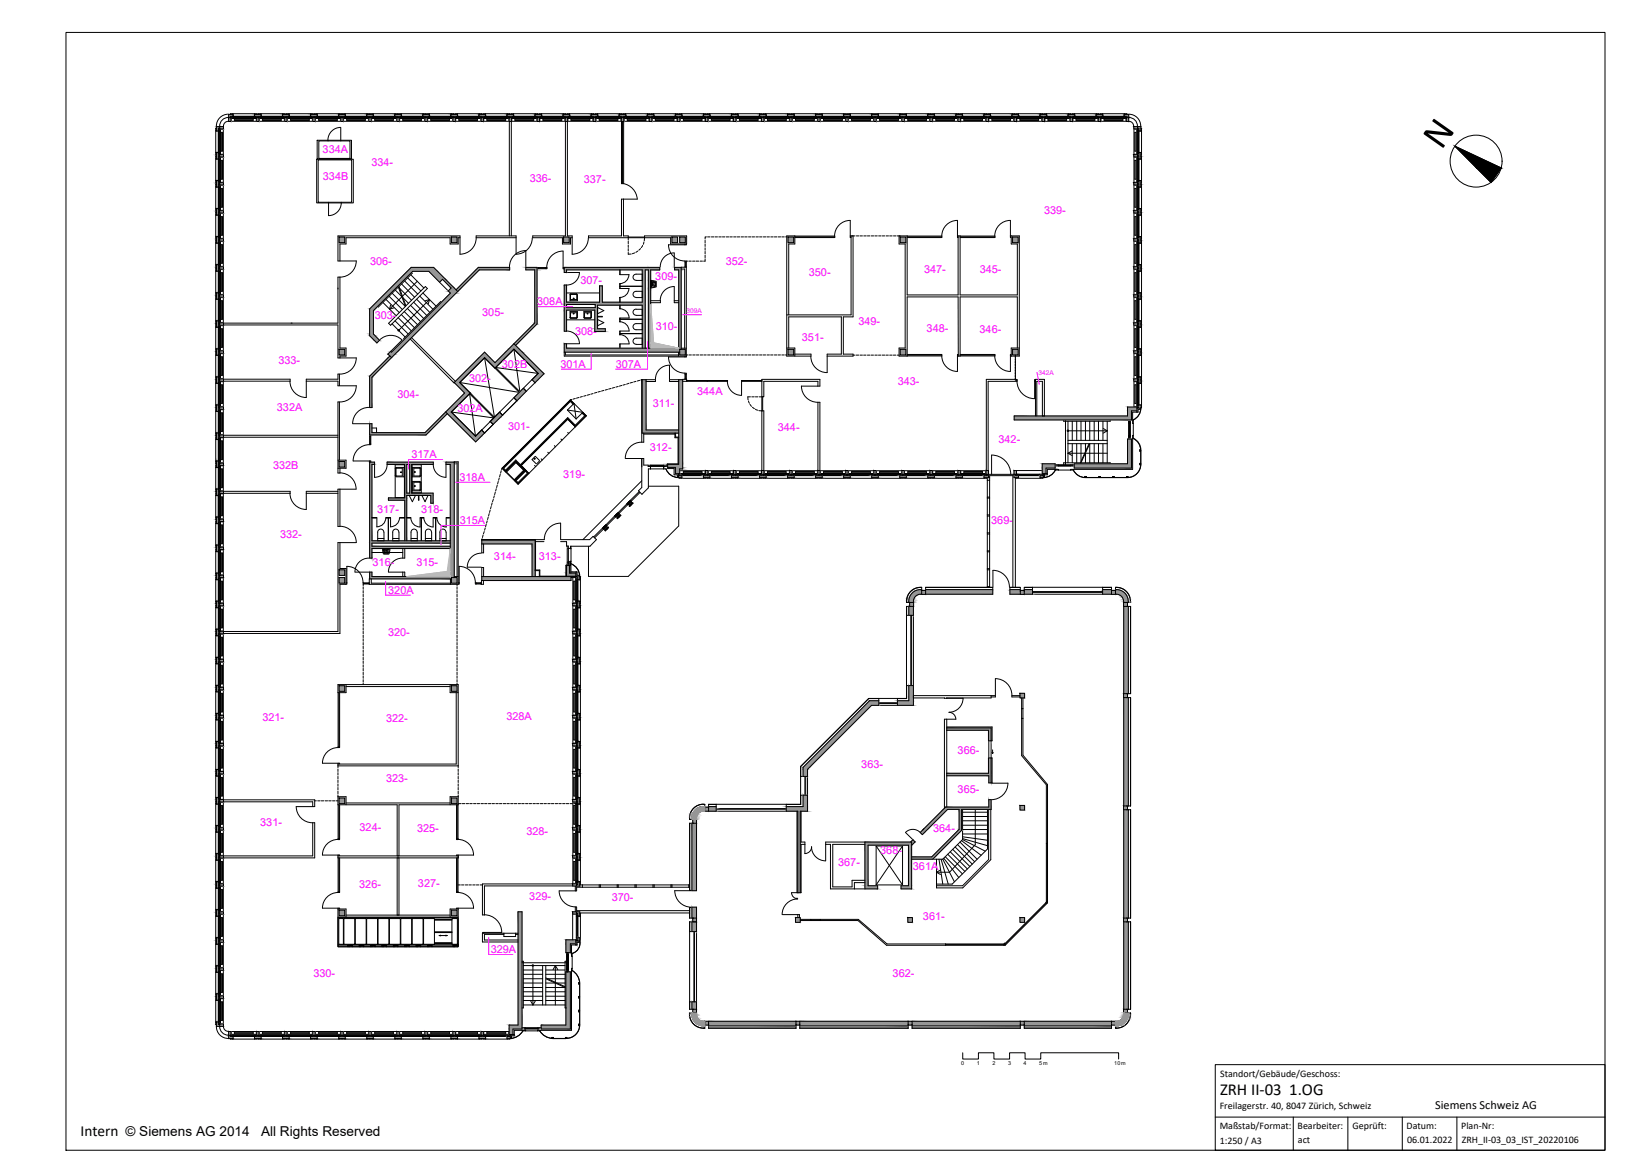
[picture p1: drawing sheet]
<svg xmlns="http://www.w3.org/2000/svg" width="420mm" height="297mm" viewBox="0 0 420 297" stroke-linecap="round" stroke-linejoin="round" font-family="sans-serif">
<defs><g id="words">
<text font-size="10" x="370" y="38.7" transform="rotate(-55 370 38.7)">N</text>
<text font-size="4.3" x="313.1" y="281.2">ZRH II-03 1.OG</text>
<text font-size="3.9" x="20.7" y="291.7">Intern</text>
<g font-size="3.5">
<text x="32.2" y="291.7">© Siemens AG 2014</text>
<text x="67" y="291.7">All Rights Reserved</text>
</g>
<text font-size="3.2" x="368.3" y="284.6">Siemens Schweiz AG</text>
<g font-size="2.8" fill="#f0f">
<text x="82.8" y="39.3">334A</text>
<text x="82.9" y="46.3">334B</text>
<text x="95.3" y="42.6">334-</text>
<text x="136" y="46.7">336-</text>
<text x="149.9" y="47">337-</text>
<text x="268" y="55">339-</text>
<text x="95" y="68.1">306-</text>
<text x="168.2" y="71.8">309-</text>
<text x="186.3" y="68">352-</text>
<text x="207.6" y="70.9">350-</text>
<text x="237.2" y="70.2">347-</text>
<text x="251.5" y="70.1">345-</text>
<text x="149" y="72.8">307-</text>
<text x="96.2" y="81.9">303-</text>
<text x="123.8" y="81.1">305-</text>
<text x="137.9" y="78.3">308A</text>
<text x="220.3" y="83.4">349-</text>
<text x="147.6" y="86.1">308-</text>
<text x="168.3" y="84.7">310-</text>
<text x="205.8" y="87.7">351-</text>
<text x="237.8" y="85.2">348-</text>
<text x="251.4" y="85.5">346-</text>
<text x="71.5" y="93.3">333-</text>
<text x="128.8" y="94.6">302B</text>
<text x="143.8" y="94.4">301A</text>
<text x="158" y="94.4">307A</text>
<text x="120.4" y="97.9">302-</text>
<text x="178.9" y="101.3">344A</text>
<text x="230.4" y="98.8">343-</text>
<text x="71.1" y="105.6">332A</text>
<text x="102" y="102.3">304-</text>
<text x="117.4" y="105.8">302A</text>
<text x="167.6" y="104.5">311-</text>
<text x="130.4" y="110.5">301-</text>
<text x="199.6" y="110.7">344-</text>
<text x="256.3" y="113.7">342-</text>
<text x="105.6" y="117.6">317A</text>
<text x="166.8" y="115.8">312-</text>
<text x="70.1" y="120.5">332B</text>
<text x="117.9" y="123.4">318A</text>
<text x="144.6" y="122.6">319-</text>
<text x="96.8" y="131.7">317-</text>
<text x="108.1" y="131.6">318-</text>
<text x="118" y="134.5">315A</text>
<text x="254.4" y="134.4">369-</text>
<text x="71.9" y="138">332-</text>
<text x="126.8" y="143.7">314-</text>
<text x="138.3" y="143.7">313-</text>
<text x="95.6" y="145.2">316-</text>
<text x="106.9" y="145.3">315-</text>
<text x="99.7" y="152.4">320A</text>
<text x="99.6" y="163.2">320-</text>
<text x="67.4" y="185.1">321-</text>
<text x="99.1" y="185.2">322-</text>
<text x="130" y="184.8">328A</text>
<text x="221.1" y="197.2">363-</text>
<text x="245.8" y="193.7">366-</text>
<text x="99.1" y="200.7">323-</text>
<text x="245.8" y="203.5">365-</text>
<text x="66.8" y="212.1">331-</text>
<text x="92.3" y="213.3">324-</text>
<text x="107.1" y="213.6">325-</text>
<text x="135.1" y="214.4">328-</text>
<text x="239.5" y="213.5">364-</text>
<text x="225.9" y="219.2">368-</text>
<text x="92.2" y="227.9">326-</text>
<text x="107.3" y="227.7">327-</text>
<text x="215.1" y="222.2">367-</text>
<text x="234.3" y="223.4">361A</text>
<text x="135.8" y="231">329-</text>
<text x="157" y="231.2">370-</text>
<text x="236.9" y="236.2">361-</text>
<text x="125.9" y="244.7">329A</text>
<text x="80.4" y="250.9">330-</text>
<text x="229.1" y="250.7">362-</text>
</g>
<g font-size="2.6">
<text x="313.2" y="276.5">Standort/Gebäude/Geschoss:</text>
<text x="313.1" y="284.7">Freilagerstr. 40, 8047 Zürich, Schweiz</text>
<text x="313.1" y="290">Maßstab/Format:</text>
<text x="313.1" y="293.8">1:250 / A3</text>
<text x="333" y="289.9">Bearbeiter:</text>
<text x="333.1" y="293.6">act</text>
<text x="347.1" y="289.9">Geprüft:</text>
<text x="361" y="289.8">Datum:</text>
<text x="361.1" y="293.6">06.01.2022</text>
<text x="375" y="289.9">Plan-Nr:</text>
<text x="375.2" y="293.6">ZRH_II-03_03_IST_20220106</text>
</g>
<g font-size="1.7" fill="#f0f">
<text x="176.2" y="80.4">309A</text>
<text x="266.6" y="96.2">342A</text>
</g>
<g font-size="1.4">
<text x="246.7" y="273.4">0</text>
<text x="250.7" y="273.4">1</text>
<text x="254.7" y="273.4">2</text>
<text x="258.7" y="273.4">3</text>
<text x="262.7" y="273.4">4</text>
<text x="266.7" y="273.4">5 m</text>
<text x="286" y="273.4">10m</text>
</g>
</g></defs>
<!-- layer: A_Einbaumoebel -->
<g fill="none" stroke="#000" stroke-width=".26">
<path d="M112.8 72.5l2.3 2.2M137.2 119.5l.3 .3M137.3 117.2l-.7 .8 1 1.1M137.3 117.2h.1M137.5 117.2l1 1M138.5 118.3l-.7 .8M138.9 117.8l.3 .3M140.6 116.1l.3 .3M142.3 114.4l.3 .3M144 112.7l.3 .3M145.6 105.3l4 .6-2.3-2.3 .6 4M145.7 111l.3 .3"/>
<path d="M147.7 109.6l-11.9 11.9M129.8 121.1l2.2 2.3M130 121.2l2.4-2.4 2 1.9-2.4 2.5zM86.7 235.6h30.9v7h-30.9zM86.7 235.6h30.9v7.5h-30.9zM87 235.8h1.1v6.6h-1.1zM88.3 235.8h2.8v6.6h-2.8zM91.2 235.8h2.8v6.6h-2.8zM94.1 235.8h2.8v6.6h-2.8zM97 235.8h2.8v6.6h-2.8zM99.9 235.8h2.8v6.6h-2.8zM102.9 235.8h2.8v6.6h-2.8z"/>
<path d="M105.8 235.8h2.8v6.6h-2.8zM108.7 235.8h2.8v6.6h-2.8zM111.5 239.3h4.5M111.5 239.4h4.5M111.5 236.2h4.5M111.5 236.1h4.5M111.5 236h4.5M116 235.8h1.4v6.6h-1.4zM129.3 239.6h3v.8h-3zM219.3 228.2h2.7M86.7 242.6h30.9v.5h-30.9zM89.3 242.7l1.2 .1z"/>
<path d="M89.3 242.9l.1 .2zM89.6 242.9l.1 .2zM90.4 242.9l.1 .2zM92.2 242.7l1.2 .1zM92.2 242.9l.1 .2zM92.5 242.9l.1 .2zM93.3 242.9l.1 .2zM95.1 242.7l1.2 .1zM95.1 242.9l.1 .2zM95.4 242.9l.1 .2zM96.2 242.9l.1 .2zM98 242.7l1.2 .1z"/>
<path d="M98 242.9l.1 .2zM98.3 242.9l.1 .2zM99.1 242.9l.1 .2zM101 242.7l1.2 .1zM101 242.9v.2zM101.3 242.9v.2zM102.1 242.9l.1 .2zM103.9 242.7l1.2 .1zM103.9 242.9l.1 .2zM104.2 242.9l.1 .2zM105 242.9l.1 .2zM106.8 242.7l1.2 .1z"/>
<path d="M106.8 242.9l.1 .2zM107.1 242.9l.1 .2zM107.9 242.9l.1 .2zM109.7 242.7l1.2 .1zM109.7 242.9l.1 .2zM110 242.9l.1 .2zM110.8 242.9l.1 .2zM111.5 242.2h4.5M111.5 242.1h4.5M111.5 242h4.5M112.7 240.2h2.1M112.7 240.2l.4 .1"/>
<path d="M113.1 240.1l-.4 .1M114.4 240.1l.4 .1M114.8 240.2l-.4 .1M116.3 242.7l.4-.1 .8 .2zM116.3 242.9l.1 .2zM116.6 242.9l.1 .2zM117.4 242.9l.1 .2z"/>
<circle cx="137.2" cy="117.8" r=".15"/>
</g>
<!-- layer: A_Wand_Glas -->
<g fill="none" stroke="#000" stroke-width=".26">
<path d="M159.5 31.2v15.9h.6v-15.9M159.8 31.2v15.9M204 60.6h10.2v.4h-10.2M204 60.8h10.2M232.8 60.6h8.9v.4h-8.9M232.8 60.8h8.9M246.4 60.6h9v.4h-9M246.4 60.8h9M176.2 97.7h10.5v.2h-10.5zM181.5 97.7v.2M186.7 97.7v.2M190.3 97.7h5.2v.2h-5.2z"/>
<path d="M190.3 97.7v.2M195.5 97.7v.2M232.8 91h8.9v.4h-8.9M232.8 91.2h8.9M246 91h-.3v.4h.3M246.4 91h9v.4h-9M246.4 91.2h9M259.5 91h-.2v.4h.2M86.8 177.8v14M87 177.8v14M87.2 177.8v14M86.8 206.6v8.7"/>
<path d="M87 206.6v8.7M87.2 206.6v8.7M117.2 206.6v8.7M117.3 206.6v8.7M117.6 206.6v8.7M268.7 216.5v15M86.8 220.2v8.8M87 220.2v8.8M87.2 220.2v8.8M117.2 220.2v8.8M117.3 220.2v8.8M117.6 220.2v8.8"/>
<path d="M268.4 231.8l-10.5 10.5M268.6 231.5v-15h.3v15M268.6 231.8l-10.6 10.6M268.7 232l-10.6 10.6M242.7 242.7h15M242.7 242.3h15M242.7 242.5h15"/>
</g>
<!-- layer: A_Tueren -->
<g fill="none" stroke="#000" stroke-width=".26">
<path d="M160 47.1a4.4 4.4 0 0 1 3.6 4h-3.6M259.3 56.6a4 4 0 0 0-4 4M259.3 56.6v4M87.3 67h4.1a4.2 4.2 0 0 1-4.1 4.1M122.2 61.1a4.2 4.2 0 0 1-4.2 4.2l.1-4.2M130.8 68.5a4.2 4.2 0 0 1 4.1-4.2l.1 4.2M136.6 61.1a4.2 4.2 0 0 1-4.2 4.2l.1-4.2M140.3 68.7a4.2 4.2 0 0 1 4.2-4.2v4.5h.3M144.5 68.7h.3M145.5 70l3.2-.1a3.2 3.2 0 0 1-3.2 3.3M146.9 61.1v4.2M151 61.1a4.2 4.2 0 0 1-4.2 4.2"/>
<path d="M161.2 64.8v.5l.8-.1M161.2 61.1v.5M161.2 61.9v.7M161.2 62.9v.6M161.2 63.8v.7M161.2 61h4.2M161.2 60.9h4.2M162.9 64.9l-.6 .2M163.7 64.5l-.5 .3M164.4 63.8l-.4 .4M164.9 63l-.3 .6M165.3 62.1l-.2 .6"/>
<path d="M165.4 61.1v.7M169.5 68.5a3.6 3.6 0 0 1 3.5-3.6l.1 3.6M171.6 62.8a4.2 4.2 0 0 0 4.2 4.2M173 73.6a3.6 3.6 0 0 0-3.5 3.5M173.1 73.6v3.6M175.8 62.6v.3M175.8 67h.3M176.1 62.6v.3h-4.5M214.2 60.6a4 4 0 0 1 4-4v4M241.7 60.6a4 4 0 0 1 4-4v4M74.4 97.9a4.2 4.2 0 0 0 4.2 4.2v-4.2M87.3 91.9h4.1a4.2 4.2 0 0 1-4.1 4.1"/>
<path d="M87.3 99h4.1M91.4 99a4.2 4.2 0 0 1-4.1 4.2M97.5 87.3a4 4 0 0 1 5.7 0l-2.9 2.9M145.5 85a3.2 3.2 0 0 1 3.2 3.2l-3.2 .1M168.2 97.3a3.6 3.6 0 0 1 3.6-3.5v3.6M175.8 91.4v.2M176.1 91.4v.2h-4.5a4.3 4.3 0 0 0 4.5 4.2M186.7 97.9a3.6 3.6 0 0 0 3.6 3.6v-3.6M208.1 91.5a4.2 4.2 0 0 0 4.2 4.2M209.9 99.1h-4.2a4.2 4.2 0 0 0 4.2 4.2M212.3 91.5v4.2M241.7 91.4a4 4 0 0 0 4 4v-4"/>
<path d="M255.3 91.4a4 4 0 0 0 4 4M259.3 91.4v4M260.9 97.5h.2v.3h-.2M261 97.8a4.5 4.5 0 0 0 4.5 4.5M265.6 97.8h.2M265.8 97.5h-.2v4.8M94.7 104.6a4.2 4.2 0 0 0-4.2 4.2h4.2M94.9 114.2a4.2 4.2 0 0 0-4.3 4.1h4.2M99.4 119.3a3.2 3.2 0 0 1-3.3 3.2v-3.2M111.2 119.3a3.2 3.2 0 0 0 3.2 3.2l.1-3.2M160.5 117.7h4.2M164.7 113.5a4.2 4.2 0 0 0-4.2 4.2"/>
<path d="M192.1 102.9l.3 .6M192.5 103.8l.4 .5M192.6 101.9h-.7l.1 .7M193 101.9h.6M193.1 104.5l.5 .4M193.9 105.1l.6 .2M193.9 101.9h.6M194.9 101.9h.6v3.6l-.7-.1M195.7 101.9v3.6M74.4 126.6a4.2 4.2 0 0 0 4.2 4.2v-4.2M87.2 121.4a4.2 4.2 0 0 1 4.2 4.2h-4.2M87.3 135.1a4.2 4.2 0 0 1 4.1 4.2h-4.1"/>
<path d="M139.7 138.5a4.2 4.2 0 0 1 4.2-4.2v4.2M259.4 121.8a4.9 4.9 0 0 0-4.9-5v5M88.8 149.6h.2M93.2 149.6a4.2 4.2 0 0 0-4.2-4.2v4.5h-.2M93.3 149.6v.3M93.3 149.8h1.4M94.7 143.3a3.6 3.6 0 0 0-3.6 3.6h3.6M94.7 149.6v.3M94.8 149.6h-1.6v.3h1.6M103.3 143.3a3.6 3.6 0 0 0-3.6 3.6h3.6M117.6 149.6h.3M117.8 145.4a4.2 4.2 0 0 1 4.2 4.5"/>
<path d="M117.9 145.4v4.5h-.3M123.5 142a3.6 3.6 0 0 0-3.6 3.6h3.6M254.8 146.4a4.3 4.3 0 0 1 4.3 4.3M254.8 146.5v4.2M243 179.3h4.2M247.2 179.2a3.6 3.6 0 0 1-3.6 3.7 1.76 1.76 0 0 1 1.7 1.7M255.5 174.2a4.3 4.3 0 0 1 4.2 4.3M255.5 174.3v4.2M82.8 195.9h4M86.8 191.9a4 4 0 0 0-4 4M243 184.6h2.4M253.8 190.2v4.4"/>
<path d="M254.4 190.2v4.4M254.6 193.2l.2 .2M254.8 192.5v.9M254.9 193.2l-.1 .2M80.2 207.1h-4.2a4.2 4.2 0 0 0 4.2 4.1M86.8 215.5a4 4 0 0 0-4 4h4M117.5 215.5a4 4 0 0 1 4 4M117.6 219.5h4M206.6 216.8v2.3M208.3 217.4a3.6 3.6 0 0 0 3.6 3.6M208.3 217.4a1.76 1.76 0 0 1-1.7 1.7M211.9 216.8v4.2"/>
<path d="M232.4 213.7l1.9 1.9M232.4 213.7a2.65 2.65 0 0 1 3.8 0M254.5 201.1h4.2M258.7 201a4.3 4.3 0 0 1-4.3 4.3M82.8 233.2h4M86.8 229.1a4 4 0 0 0-4 4M117.5 229.1a4 4 0 0 1 4 4M117.6 233.2h4M124.3 234.9a4.5 4.5 0 0 1 4.5 4.5M124.3 239.4h4.5M147.7 228.7h-4.2a4.1 4.1 0 0 0 4.1 4.1M173.2 228.7h4.3"/>
<path d="M173.2 228.6a4.3 4.3 0 0 0 4.2 4.3M203.2 229.2a1.59 1.59 0 0 0 1.5 1.5M203.2 229.2h2M204.7 230.8a4 4 0 0 0-4 4h4.1"/>
</g>
<!-- layer: A_Fassadenverkleidung -->
<g fill="none" stroke="#000" stroke-width=".26">
<path d="M55.5 33h-.1v.6h.1M55.5 39.2h-.1v.6h.1M58.6 29.3a3 3 0 0 0-3.1 3.2M58.6 29.4h.1M59.1 29.4v-.2h.7v.2M65.4 29.4v-.2h.6v.2M66.3 29.4v-.2h.7v.2M72.6 29.4v-.2h.6v.2M73.5 29.4v-.2h.7v.2M79.8 29.4v-.2h.6v.2M80.7 29.4v-.2h.7v.2M87 29.4v-.2h.6v.2"/>
<path d="M87.9 29.4v-.2h.7v.2M94.2 29.4v-.2h.6v.2M95.1 29.4v-.2h.7v.2M101.4 29.4v-.2h.6v.2M102.3 29.4v-.2h.7v.2M108.6 29.4v-.2h.6v.2M109.5 29.4v-.2h.7v.2M115.8 29.4v-.2h.6v.2M116.8 29.4v-.2h.5v.2M123 29.4v-.2h.6v.2M124 29.4v-.2h.5v.2M130.2 29.4v-.2h.6v.2"/>
<path d="M131.1 29.4v-.2h.7v.2M137.4 29.4v-.2h.6v.2M138.3 29.4v-.2h.7v.2M144.6 29.4v-.2h.6v.2M145.5 29.4v-.2h.7v.2M151.8 29.4v-.2h.6v.2M152.7 29.4v-.2h.7v.2M159 29.4v-.2h.6v.2M159.9 29.4v-.2h.7v.2M166.2 29.4v-.2h.6v.2M167.1 29.4v-.2h.7v.2M173.4 29.4v-.2h.6v.2"/>
<path d="M174.3 29.4v-.2h.7v.2M180.6 29.4v-.2h.6v.2M181.5 29.4v-.2h.7v.2M187.8 29.4v-.2h.6v.2M188.7 29.4v-.2h.7v.2M195 29.4v-.2h.6v.2M196 29.4v-.2h.6v.2M202.2 29.4v-.2h.6v.2M203.2 29.4v-.2h.6v.2M209.4 29.4v-.2h.6v.2M210.4 29.4v-.2h.6v.2M216.6 29.4v-.2h.6v.2"/>
<path d="M217.6 29.4v-.2h.6v.2M223.8 29.4v-.2h.6v.2M224.7 29.4v-.2h.7v.2M231 29.4v-.2h.6v.2M231.9 29.4v-.2h.7v.2M238.2 29.4v-.2h.6v.2M239.1 29.4v-.2h.7v.2M245.4 29.4v-.2h.6v.2M246.3 29.4v-.2h.7v.2M252.6 29.4v-.2h.6v.2M253.5 29.4v-.2h.7v.2M259.8 29.4v-.2h.6v.2"/>
<path d="M260.7 29.4v-.2h.7v.2M267 29.4v-.2h.6v.2M267.9 29.4v-.2h.7v.2M274.2 29.4v-.2h.6v.2M275.2 29.4v-.2h.6v.2M281.4 29.4v-.2h.6v.2M282.4 29.4v-.2h.6v.2M288.6 29.4v-.2h.6v.2M289.7 29.4h.1M289.8 29.3a3.1 3.1 0 0 1 3 3.2M292.8 33h.2v.6h-.2M292.8 39.2h.2v.6h-.2"/>
<path d="M55.5 40.2h-.1v.6h.1M55.5 46.4h-.1v.6h.1M55.5 47.4h-.1v.6h.1M55.5 53.6h-.1v.6h.1M55.5 54.6h-.1v.6h.1M292.8 54.6h.2v.6h-.2M292.8 47.4h.2v.6h-.2M292.8 53.6h.2v.6h-.2M292.8 40.2h.2v.6h-.2M292.8 46.4h.2v.6h-.2M55.5 60.8h-.1v.6h.1M55.5 61.8h-.1v.6h.1"/>
<path d="M55.5 68h-.1v.7h.1M55.5 68.9h-.1v.7h.1M55.5 75.2h-.1v.6h.1M55.5 76.1h-.1v.7h.1M292.8 76.1h.2v.7h-.2M292.8 68.9h.2v.7h-.2M292.8 75.2h.2v.6h-.2M292.8 61.8h.2v.6h-.2M292.8 68h.2v.7h-.2M292.8 60.8h.2v.6h-.2M55.5 82.4h-.1v.6h.1M55.5 83.3h-.1v.7h.1"/>
<path d="M55.5 89.6h-.1v.6h.1M55.5 90.5h-.1v.7h.1M55.5 96.8h-.1v.6h.1M55.5 97.7h-.1v.7h.1M292.8 97.7h.2v.7h-.2M292.8 90.5h.2v.7h-.2M292.8 96.8h.2v.6h-.2M292.8 83.3h.2v.7h-.2M292.8 89.6h.2v.6h-.2M292.8 82.4h.2v.6h-.2M55.5 104h-.1v.6h.1M55.5 104.9h-.1v.7h.1"/>
<path d="M55.5 111.2h-.1v.6h.1M55.5 112.2h-.1v.6h.1M55.5 118.4h-.1v.6h.1M55.5 119.4h-.1v.6h.1M290.7 112.6h.2M290.8 112.6a3.2 3.2 0 0 1 1.9 3M290.9 112.5l.9 .6 .6 .9 .4 1.6M290.9 112.6v-.8h-.2v8.7h-15.9v.2h.7v-.2M291.8 105.8h-1.1v2.9h.2v-.8h-.2M292.7 119.2h.1a3.4 3.4 0 0 1-3.4 3.4M292.7 115.6h.1zM292.7 115.8l.1-.1v3.4h-.1l.1-.1"/>
<path d="M292.7 115.7v.1M292.7 119.2h.1M292.7 115.5h.1M292.7 118.9h-.1v.4h.1h-.1M292.7 115.5h-.1v.4h.1l-.1-.1M292.7 118.9v.1M292.8 104.8l-.4 1.5-.6 .9-.9 .6a3.5 3.5 0 0 0 1.9-3zM292.8 104h.2v.6h-.2M292.8 119.2a3.5 3.5 0 0 1-3.4 3.4v-.2M55.5 133.8h-.1v.6h.1M55.5 140h-.1v.6h.1M55.5 125.6h-.1v.6h.1"/>
<path d="M55.5 126.6h-.1v.6h.1M55.5 132.8h-.1v.6h.1M174.3 122.6v.2h.7v-.2M180.6 122.6v.2h.6v-.2M181.5 122.6v.2h.7v-.2M187.8 122.6v.2h.6v-.2M188.7 122.6v.2h.7v-.2M195 122.6v.2h.6v-.2M196 122.6v.2h.6v-.2M202.2 122.6v.2h.6v-.2M203.2 122.6v.2h.6v-.2M209.4 122.6v.2h.6v-.2"/>
<path d="M210.4 122.6v.2h.6v-.2M216.6 122.6v.2h.6v-.2M217.6 122.6v.2h.6v-.2M223.8 122.6v.2h.6v-.2M224.7 122.6v.2h.7v-.2M231 122.6v.2h.6v-.2M231.9 122.6v.2h.7v-.2M238.2 122.6v.2h.6v-.2M239.1 122.6v.2h.7v-.2M245.4 122.6v.2h.6v-.2M246.3 122.6v.2h.7v-.2M252.6 122.6v.2h.6v-.2"/>
<path d="M260.7 122.6v.2h.7v-.2M267 122.6v.2h.6v-.2M268.1 121.6v.8h-.3M268.5 121.6h.3M270.8 120.7l-.6 .9-.8 .6-1.6 .4M270.8 120.5v.2h.9v-.2h-2.9v1.4h-.7M270.9 120.7l-.7 .9-.8 .6-1.6 .4M275.5 120.7l.6 .9 .9 .6 1.6 .4M275.5 120.7a3.4 3.4 0 0 0 3 1.9l.1-.2v.2M278.5 122.5h.1M278.5 122.5v-.1h.3v.1M278.7 122.4h.1"/>
<path d="M278.8 122.6h3.3M278.8 122.4l-.1 .2h3.5l-.1-.2M278.8 122.4v.1M282 122.5v-.1h.4v.1M282.1 122.4v.1M282.1 122.4h.1M282.3 122.4v.2h3.4v-.2v.2h-3.4zM285.6 122.5v-.1h.4v.1M285.8 122.4h.1M285.9 122.4l-.1 .2h3.5l-.1-.2M285.9 122.4v.1M289.2 122.4v.2h-3.3"/>
<path d="M289.5 122.4v.1v-.1h-.4v.1M55.5 141h-.1v.6h.1M55.5 147.2h-.1v.6h.1M55.5 148.2h-.1v.6h.1M55.5 154.4h-.1v.6h.1M55.5 155.3h-.1v.7h.1M148.8 155.3h.2v.7h-.2M148.8 148.2h.2v.6h-.2M148.8 154.4h.2v.6h-.2M232.7 155.7v2.3M233.3 155.7h-.6v2.3h.6M236.2 150.8a3.6 3.6 0 0 0-3.5 3.9"/>
<path d="M236.2 150.8a3.6 3.6 0 0 0-3.5 3.9h.6M236.3 150.8h.3v.6M237.6 151.4v-.6h17.2v.6M259.2 150.8h2.7v.6M259.2 150.8h2.7M259.2 150.8v.6M262.9 150.8h2.1M265 150.8h-2.1v.6M265 150.8v.6M283 151.4v-.6h2.3v.6M286.6 150.8a3.5 3.5 0 0 1 3.5 3.6M286.6 150.8a3.6 3.6 0 0 1 3.6 3.9"/>
<path d="M286.6 150.8h-.3v.6M289.6 155.7h.6v22.4h-.6M290.2 155.7v22.4M290.2 154.4v.3h-.6M55.5 176h-.1v.6h.1M55.5 161.6h-.1v.6h.1M55.5 162.5h-.1v.7h.1M55.5 168.8h-.1v.6h.1M55.5 169.7h-.1v.7h.1M55.5 176.9h-.1v.7h.1M148.8 176h.2v.6h-.2M148.8 176.9h.2v.7h-.2"/>
<path d="M148.8 169.7h.2v.7h-.2M148.8 162.5h.2v.7h-.2M148.8 168.8h.2v.6h-.2M148.8 161.6h.2v.6h-.2M225.6 179.4h-2.6l-17.5 17.4v2.5M225.6 179.9v-.6h-2.6l-17.5 17.5v2.5h.6M232.7 176v3.4h-2.4M233.3 176h-.6v3.3h-2.4v.6M289.6 179.1h.6v27.8h-.6M290.2 179.1v27.8M55.5 183.2h-.1v.6h.1M55.5 184.1h-.1v.7h.1"/>
<path d="M55.5 190.4h-.1v.6h.1M55.5 191.3h-.1v.7h.1M55.5 197.6h-.1v.6h.1M55.5 198.5h-.1v.7h.1M148.8 198.5h.2v.7h-.2M148.8 191.3h.2v.7h-.2M148.8 197.6h.2v.6h-.2M148.8 184.1h.2v.7h-.2M148.8 190.4h.2v.6h-.2M148.8 183.2h.2v.6h-.2M55.5 204.8h-.1v.6h.1M55.5 205.8h-.1v.6h.1"/>
<path d="M55.5 212h-.1v.6h.1M55.5 213h-.1v.6h.1M55.5 219.2h-.1v.6h.1M148.8 213h.2v.6h-.2M148.8 219.2h.2v.6h-.2M148.8 205.8h.2v.6h-.2M148.8 212h.2v.6h-.2M148.8 204.8h.2v.6h-.2M177 210v.4h.6M177 210v.4M177 211.4v17.2M177.6 211.4h-.6v17.2h.6"/>
<path d="M180.5 206.5a3.5 3.5 0 0 0-3.5 3.5M180.5 206.4a3.6 3.6 0 0 0-3.5 3.6M180.6 206.5h.3M180.6 206.5h.3v.6M181.9 206.5h1.9M181.9 207.1v-.6h1.9v.6M205.5 204.2v2.3h-3.7M206.1 204.2h-.6v2.3h-3.7v.6M289.6 207.9h.6v27.8h-.6M290.2 207.9v27.8M55.5 220.2h-.1v.6h.1M55.5 226.4h-.1v.6h.1"/>
<path d="M55.5 227.4h-.1v.6h.1M55.5 233.6h-.1v.6h.1M55.5 234.6h-.1v.6h.1M148.8 234.6h.2v.6h-.2M148.8 220.2h.2v.6h-.2M148.8 226.4h.2v.6h-.2M177 233v2.7M177 236.7v2.5M177.6 233h-.6v2.7h.6M177.6 236.7h-.6v2.5h.6M289.6 236.7h.6v22.4h-.6M290.2 236.7v22.4"/>
<path d="M55.5 256.1h-.1v.7h.1M55.5 240.8h-.1v.6h.1M55.5 241.8h-.1v.6h.1M55.5 248h-.1v.6h.1M55.5 248.9h-.1v.7h.1M55.5 255.2h-.1v.6h.1M146.7 249.2h.2v-.6h-.2v15.9h-8.7l.6 .2M146.7 244.8h.2M146.8 249.2l.9 .7 .6 .8 .5 1.6M146.8 249.1l.9 .7 .7 1 .3 1 .1 .6-.2-.1M147.8 242.6h-1.1v2.9h.2v-.7M148.6 255.8v.4"/>
<path d="M148.6 259.5h.1M148.6 259.7v3.3M148.6 252.5v3.4M148.6 252.5h.2v3.4h-.2M148.6 256.1h.2v3.4h-.2M148.6 259.6h.2v3.5h-.2M148.7 252.6h.1M148.7 255.8h-.2v.4h.2M148.7 252.3l-.1 .3M148.7 259.4v.3M148.7 252.3h-.2v.3h.2M148.7 259.4h-.2v.4h.2"/>
<path d="M148.8 241.6a2.69 2.69 0 0 1-1.9 3.1M148.8 256.1v3.4M148.8 240.8h.2v.6h-.2M148.8 241.5a2.73 2.73 0 0 1-1.9 3.3M177 257.2v1.9M177.6 257.2h-.6v1.9h.6M55.5 262.4h-.1v.6h.1M55.5 263.5a3 3 0 0 0 3.2 3.1M59.1 266.6h.7M65.4 266.6h.6M66.3 266.6h.7M72.6 266.6h.6"/>
<path d="M73.5 266.6h.7M79.8 266.6h.6M80.7 266.6h.7M87 266.6h.6M87.9 266.6h.7M94.2 266.6h.6M95.1 266.6h.7M101.4 266.6h.6M102.3 266.6h.7M108.6 266.6h.6M109.5 266.6h.7M115.8 266.6h.6"/>
<path d="M116.8 266.6h.5M123 266.6h.6M124 266.6h.5M130.2 266.6h.6M130.9 266.6l1.2-.2 1-.5 1.1-1.2-1.2 1.2-1 .5zM134.2 264.7l.7-.2h-2.9v1.1M134.2 264.5v.2M134.2 264.7h.1M138.5 264.6l1.2 1.2 .9 .5 1.1 .3M138.6 264.7l1.1 1.2 1 .5 1.1 .2M138.6 264.5v.2M141.6 266.6v-.3h.4v.3"/>
<path d="M141.6 266.6h.1M141.7 266.4h.3M141.7 266.4l.1 .2M141.7 266.6h.1M141.9 266.4v.2h3.3v-.2M142 266.6h.1M145.1 266.6h.1M145.2 266.4h.3v.2v-.3h-.4v.3M145.4 266.4v.2M148.6 263.2h.2a3.5 3.5 0 0 1-3.4 3.4M148.6 263.2h.2a3.4 3.4 0 0 1-3.4 3.4M148.7 262.9h-.2v.4h.2v-.3"/>
<path d="M177 260.1v.3M177.6 260.1h-.6v.3M180.5 263.9a3.5 3.5 0 0 1-3.5-3.5 3.5 3.5 0 0 0 3.5 3.6M180.6 263.9h.3M180.9 263.4v.6h-.3M181.9 263.4v.6h22.4v-.6M181.9 263.9h22.4M205.3 263.9h27.8M205.3 263.4v.6h27.8v-.6M234.1 263.9h27.8M234.1 263.4v.6h27.8v-.6M262.9 263.4v.6h22.4v-.6"/>
<path d="M262.9 263.9h22.4M289.6 260.1h.6v.3M290.1 260.4a3.6 3.6 0 0 1-3.8 3.5M290.2 260.4a3.6 3.6 0 0 1-3.9 3.6v-.6M290.2 260.1v.3"/>
</g>
<!-- layer: A_Fenster -->
<g fill="none" stroke="#000" stroke-width=".26">
<path d="M56 39.1h.4M56 33.7h.4M56.2 33.7v5.4M56.3 33.7v5.4M56.4 33.1v6.6M56.4 33.4h-.4v6h.4M59.1 30.2h.5M59.6 29.9h6v.4h-6zM59.9 30.1h5.4M59.9 30h5.4M59.9 29.9v.4M65.3 29.9v.4"/>
<path d="M65.6 30.2h.4M66.3 30.2h.5M66.8 29.9h6v.4h-6zM67.1 30.1h5.4M67.1 30h5.4M67.1 29.9v.4M72.5 29.9v.4M72.8 30.2h.4M73.5 30.2h.5M74 29.9h6v.4h-6zM74.3 30.1h5.4M74.3 30h5.4"/>
<path d="M74.3 29.9v.4M79.7 29.9v.4M80 30.2h.4M80.7 30.2h.5M81.2 29.9h6v.4h-6zM81.5 30.1h5.4M81.5 30h5.4M81.5 29.9v.4M86.9 29.9v.4M87.2 30.2h.4M87.9 30.2h.4M88.3 29.9h6.1v.4h-6.1z"/>
<path d="M88.7 30.1h5.4M88.7 30h5.4M88.7 29.9v.4M94.1 29.9v.4M94.4 30.2h.4M95.1 30.2h.4M95.5 29.9h6.1v.4h-6.1zM95.9 30.1h5.4M95.9 30h5.4M95.9 29.9v.4M101.3 29.9v.4M101.6 30.2h.4"/>
<path d="M102.3 30.2h.4M102.7 29.9h6.1v.4h-6.1zM103.1 30.1h5.4M103.1 30h5.4M103.1 29.9v.4M108.5 29.9v.4M108.8 30.2h.4M109.5 30.2h.4M109.9 29.9h6.1v.4h-6.1zM110.3 30.1h5.4M110.3 30h5.4M110.3 29.9v.4"/>
<path d="M115.7 29.9v.4M116 30.2h.4M116.7 30.2h.5M117.2 29.9h6v.4h-6zM117.5 30.1h5.4M117.5 30h5.4M117.5 29.9v.4M122.9 29.9v.4M123.2 30.2h.5M123.9 30.2h.5M124.4 29.9h6v.4h-6zM124.7 30.1h5.4"/>
<path d="M124.7 30h5.4M124.7 29.9v.4M130.1 29.9v.4M130.4 30.2h.5M131.1 30.2h.5M131.6 29.9h6v.4h-6zM131.9 30.1h5.4M131.9 30h5.4M131.9 29.9v.4M137.3 29.9v.4M137.6 30.2h.4M138.3 30.2h.5"/>
<path d="M138.8 29.9h6v.4h-6zM139.1 30.1h5.4M139.1 30h5.4M139.1 29.9v.4M144.5 29.9v.4M144.8 30.2h.4M145.5 30.2h.5M146 29.9h6v.4h-6zM146.3 30.1h5.4M146.3 30h5.4M146.3 29.9v.4M151.7 29.9v.4"/>
<path d="M152 30.2h.4M152.7 30.2h.5M153.2 29.9h6v.4h-6zM153.5 30.1h5.4M153.5 30h5.4M153.5 29.9v.4M158.9 29.9v.4M159.2 30.2h.4M159.9 30.2h.5M160.4 29.9h6v.4h-6zM160.7 30.1h5.4M160.7 30h5.4"/>
<path d="M160.7 29.9v.4M166.1 29.9v.4M166.4 30.2h.4M167.1 30.2h.5M167.6 29.9h6v.4h-6zM167.9 30.1h5.4M167.9 30h5.4M167.9 29.9v.4M173.3 29.9v.4M173.6 30.2h.4M174.3 30.2h.5M174.8 29.9h6v.4h-6z"/>
<path d="M175.1 30.1h5.4M175.1 30h5.4M175.1 29.9v.4M180.5 29.9v.4M180.8 30.2h.4M181.5 30.2h.4M181.9 29.9h6.1v.4h-6.1zM182.3 30.1h5.4M182.3 30h5.4M182.3 29.9v.4M187.7 29.9v.4M188 30.2h.4"/>
<path d="M188.7 30.2h.4M189.1 29.9h6.1v.4h-6.1zM189.5 30.1h5.4M189.5 30h5.4M189.5 29.9v.4M194.9 29.9v.4M195.2 30.2h.4M195.9 30.2h.5M196.4 29.9h6v.4h-6zM196.7 30.1h5.4M196.7 30h5.4M196.7 29.9v.4"/>
<path d="M202.1 29.9v.4M202.4 30.2h.5M203.1 30.2h.5M203.6 29.9h6v.4h-6zM203.9 30.1h5.4M203.9 30h5.4M203.9 29.9v.4M209.3 29.9v.4M209.6 30.2h.5M210.3 30.2h.5M210.8 29.9h6v.4h-6zM211.1 30.1h5.4"/>
<path d="M211.1 30h5.4M211.1 29.9v.4M216.5 29.9v.4M216.8 30.2h.5M217.5 30.2h.5M218 29.9h6v.4h-6zM218.3 30.1h5.4M218.3 30h5.4M218.3 29.9v.4M223.7 29.9v.4M224 30.2h.5M224.7 30.2h.5"/>
<path d="M225.2 29.9h6v.4h-6zM225.5 30.1h5.4M225.5 30h5.4M225.5 29.9v.4M230.9 29.9v.4M231.2 30.2h.4M231.9 30.2h.5M232.4 29.9h6v.4h-6zM232.7 30.1h5.4M232.7 30h5.4M232.7 29.9v.4M238.1 29.9v.4"/>
<path d="M238.4 30.2h.4M239.1 30.2h.5M239.6 29.9h6v.4h-6zM239.9 30.1h5.4M239.9 30h5.4M239.9 29.9v.4M245.3 29.9v.4M245.6 30.2h.4M246.3 30.2h.5M246.8 29.9h6v.4h-6zM247.1 30.1h5.4M247.1 30h5.4"/>
<path d="M247.1 29.9v.4M252.5 29.9v.4M252.8 30.2h.4M253.5 30.2h.5M254 29.9h6v.4h-6zM254.3 30.1h5.4M254.3 30h5.4M254.3 29.9v.4M259.7 29.9v.4M260 30.2h.4M260.7 30.2h.5M261.2 29.9h6v.4h-6z"/>
<path d="M261.5 30.1h5.4M261.5 30h5.4M261.5 29.9v.4M266.9 29.9v.4M267.2 30.2h.4M267.9 30.2h.5M268.4 29.9h6v.4h-6zM268.7 30.1h5.4M268.7 30h5.4M268.7 29.9v.4M274.1 29.9v.4M274.4 30.2h.4"/>
<path d="M275.1 30.2h.5M275.6 29.9h6v.4h-6zM275.9 30.1h5.4M275.9 30h5.4M275.9 29.9v.4M281.3 29.9v.4M281.6 30.2h.5M282.3 30.2h.5M282.8 29.9h6v.4h-6zM283.1 29.9v.4M283.1 30.1h5.4M283.1 30h5.4"/>
<path d="M288.5 29.9v.4M288.8 30.2h.5M291.9 33.4h.4v6h-.4M291.9 39.1h.4M291.9 33.7h.4M292 33.1v6.6M292.1 33.7v5.4M56 55.3h.4M56 53.5h.4M56 48.1h.4M56 46.3h.4M56 40.9h.4"/>
<path d="M56.2 40.9v5.4M56.2 48.1v5.4M56.2 55.3v5.4M56.3 40.9v5.4M56.3 48.1v5.4M56.3 55.3v5.4M56.4 40.3v6.6M56.4 47.5v6.6M56.4 54.7v6.6M56.4 40.6h-.4v6h.4M56.4 47.8h-.4v6h.4M56.4 55h-.4v6h.4"/>
<path d="M291.9 55h.4v6h-.4M291.9 55.3h.4M291.9 47.8h.4v6h-.4M291.9 53.5h.4M291.9 48.1h.4M291.9 40.6h.4v6h-.4M291.9 46.3h.4M291.9 40.9h.4M292 40.3v6.6M292 47.5v6.6M292 54.7v6.6M292.1 40.9v5.4"/>
<path d="M292.1 48.1v5.4M292.1 55.3v5.4M56 76.9h.4M56 75.1h.4M56 69.7h.4M56 67.9h.4M56 62.5h.4M56 60.7h.4M56.2 62.5v5.4M56.2 69.7v5.4M56.2 76.9v5.4M56.3 62.5v5.4"/>
<path d="M56.3 69.7v5.4M56.3 76.9v5.4M56.4 61.9v6.6M56.4 69.1v6.6M56.4 76.3v6.6M56.4 62.2h-.4v6h.4M56.4 69.4h-.4v6h.4M56.4 76.6h-.4v6h.4M137.8 68.7h2.6v.3h-2.6M138.1 68.7v.3M138.1 68.9h2M140.1 68.7v.3"/>
<path d="M175.8 67v1.6M175.8 67.3h.3M175.8 68.4h.3M176 67.3v1.1M176.1 67v1.6M291.9 76.6h.4v6h-.4M291.9 76.9h.4M291.9 69.4h.4v6h-.4M291.9 75.1h.4M291.9 69.7h.4M291.9 62.2h.4v6h-.4M291.9 67.9h.4"/>
<path d="M291.9 62.5h.4M291.9 60.7h.4M292 61.9v6.6M292 69.1v6.6M292 76.3v6.6M292.1 62.5v5.4M292.1 69.7v5.4M292.1 76.9v5.4M56 98.5h.4M56 96.7h.4M56 91.3h.4M56 89.5h.4"/>
<path d="M56 84.1h.4M56 82.3h.4M56.2 84.1v5.4M56.2 91.3v5.4M56.2 98.5v5.4M56.3 84.1v5.4M56.3 91.3v5.4M56.3 98.5v5.4M56.4 83.5v6.6M56.4 90.7v6.6M56.4 97.9v6.6M56.4 83.8h-.4v6h.4"/>
<path d="M56.4 91h-.4v6h.4M56.4 98.2h-.4v6h.4M175.8 95.8v1.6M175.8 96.1h.3M175.8 97.1h.3M176 96.1v1M176.1 95.8v1.6M291.9 98.2h.4v6h-.4M291.9 98.5h.4M291.9 91h.4v6h-.4M291.9 96.7h.4M291.9 91.3h.4"/>
<path d="M291.9 83.8h.4v6h-.4M291.9 89.5h.4M291.9 84.1h.4M291.9 82.3h.4M292 83.5v6.6M292 90.7v6.6M292 97.7v6.9M292.1 84.1v5.4M292.1 91.3v5.4M292.1 98.5v5.4M56 118.3h.4M56 112.9h.4"/>
<path d="M56 111.1h.4M56 105.7h.4M56 103.9h.4M56.2 105.7v5.4M56.2 112.9v5.4M56.3 105.7v5.4M56.3 112.9v5.4M56.4 105.1v6.6M56.4 112.3v6.6M56.4 119.5v6.6M56.4 105.4h-.4v6h.4M56.4 112.6h-.4v6h.4"/>
<path d="M56.4 119.8h-.4v6h.4M94.9 118.6v-.3h.3v.3M94.9 111.7v2.5h.3v-2.5M94.9 113.9h.3M94.9 111.9h.3M95 111.9v2M166.4 119.7h4.5M166.8 119.4h3.8M167 119.6h3.3M167 119.5h3.3M167 119.4v.3M170.3 119.4v.3"/>
<path d="M270.8 119.6h4.9M270.8 119.3h4.9M271.3 119.3v.3M271.7 119.3v.3M271.7 119.5h3.1M274.8 119.3v.3M275.2 119.3v.3M289.7 107.8v4.9M289.7 108.3h.4v3.9h-.4M289.7 108.7h.4M289.7 111.8h.4M289.9 108.7v3.1"/>
<path d="M291.9 103.9h.4M56 139.9h.4M56 134.5h.4M56 132.7h.4M56 127.3h.4M56 125.5h.4M56 120.1h.4M56.2 120.1v5.4M56.2 127.3v5.4M56.2 134.5v5.4M56.3 120.1v5.4M56.3 127.3v5.4"/>
<path d="M56.3 134.5v5.4M56.4 126.7v6.6M56.4 133.9v6.6M56.4 127h-.4v6h.4M56.4 134.2h-.4v6h.4M154.6 135.6l-2.2 2.2M154.9 135.8l-2.3 2.3M157.8 132.4l-2.3 2.3M158 132.7l-2.3 2.2M160.9 129.4l-2.2 2.2M161.1 129.6l-2.2 2.2M164 126.2l-2.2 2.3"/>
<path d="M164.3 126.4l-2.3 2.3M174.3 121.8h.5M174.8 121.7h6v.4h-6M175.1 121.7v.4M175.1 121.9h5.4M180.5 121.7v.4M180.8 121.8h.4M181.5 121.8h.4M181.9 121.7h6.1v.4h-6.1zM182.3 121.7v.4M182.3 121.9h5.4M187.7 121.7v.4"/>
<path d="M188 121.8h.4M188.7 121.8h.4M189.1 121.7h6.1v.4h-6.1zM189.5 121.7v.4M189.5 121.9h5.4M194.9 121.7v.4M195.2 121.8h.4M195.9 121.8h.5M196.4 121.7h6v.4h-6zM196.7 121.7v.4M196.7 121.9h5.4M202.1 121.7v.4"/>
<path d="M202.4 121.8h.5M203.1 121.8h.5M203.6 121.7h6v.4h-6zM203.9 121.7v.4M203.9 121.9h5.4M209.3 121.7v.4M209.6 121.8h.5M210.3 121.8h.5M210.8 121.7h6v.4h-6zM211.1 121.7v.4M211.1 121.9h5.4M216.5 121.7v.4"/>
<path d="M216.8 121.8h.5M217.5 121.8h.5M218 121.7h6v.4h-6zM218.3 121.7v.4M218.3 121.9h5.4M223.7 121.7v.4M224 121.8h.5M224.7 121.8h.5M225.2 121.7h6v.4h-6zM225.5 121.7v.4M225.5 121.9h5.4M230.9 121.7v.4"/>
<path d="M231.2 121.8h.4M231.9 121.8h.5M232.4 121.7h6v.4h-6zM232.7 121.7v.4M232.7 121.9h5.4M238.1 121.7v.4M238.4 121.8h.4M239.1 121.8h.5M239.6 121.7h6v.4h-6zM239.9 121.7v.4M239.9 121.9h5.4M245.3 121.7v.4"/>
<path d="M245.6 121.8h.4M246.3 121.8h.5M246.8 121.7h6v.4h-6zM247.1 121.7v.4M247.1 121.9h5.4M252.5 121.7v.4M252.8 121.8h.4M253.4 122.6v28.2M253.4 127.6h.6M253.4 123.3h.6M253.4 132.2h.6M253.4 127.9h.6"/>
<path d="M253.4 136.8h.6M253.4 132.5h.6M253.4 137.1h.6M254 122.6v28.2M260.7 121.8h.5M261.5 121.7v.4M261.5 121.9h5.4M266.9 121.7v.4M267.2 121.7h-6v.4h6M267.2 121.8h.4M56 141.7h.4M56 156.1h.4"/>
<path d="M56 154.3h.4M56 148.9h.4M56 147.1h.4M56.2 141.7v5.4M56.2 148.9v5.4M56.2 156.1v5.4M56.3 141.7v5.4M56.3 148.9v5.4M56.3 156.1v5.4M56.4 141.1v6.6M56.4 148.3v6.6M56.4 155.5v6.6"/>
<path d="M56.4 141.4h-.4v6h.4M56.4 148.6h-.4v6h.4M56.4 155.8h-.4v6h.4M122 149.9h1.6M122 149.6h1.6M122.3 149.6v.3M122.3 149.8h1M123.3 149.6v.3M145.6 140.2v.4M145.6 144.8v-3.9h.3v3.9M145.6 144.3h.3M147.9 155.8h.4v6h-.4z"/>
<path d="M147.9 156.1h.4M147.9 148.6v6h.4v-6M147.9 154.3h.4M147.9 148.9h.4M148 148.1v.5M148 154.6v.3M148 155.5v.3M148.1 148.9v5.4M148.1 156.1v5.4M233.8 158v18M234 158v18M253.4 141.4h.6"/>
<path d="M253.4 146h.6M253.4 141.7h.6M253.4 150.6h.6M253.4 146.3h.6M265 152.1h18M265 151.9h18M56 177.7h.4M56 175.9h.4M56 170.5h.4M56 168.7h.4M56 163.3h.4M56 161.5h.4"/>
<path d="M56.2 163.3v5.4M56.2 170.5v5.4M56.2 177.7v5.4M56.3 163.3v5.4M56.3 170.5v5.4M56.3 177.7v5.4M56.4 162.7v6.6M56.4 169.9v6.7M56.4 176.9v6.9M56.4 163h-.4v6h.4M56.4 170.2h-.4v6h.4M56.4 177.4h-.4v6h.4"/>
<path d="M147.9 177.4h.4v6h-.4zM147.9 177.7h.4M147.9 170.2h.4v6h-.4zM147.9 175.9h.4M147.9 170.5h.4M147.9 163h.4v6h-.4zM147.9 168.7h.4M147.9 163.3h.4M147.9 161.5h.4M148 161.8v.3M148 162.7v.3M148 169v.3"/>
<path d="M148 169.9v.3M148 176.2v.3M148 177.1v.3M148.1 163.3v5.4M148.1 170.5v5.4M148.1 177.7v5.4M56 199.3h.4M56 197.5h.4M56 192.1h.4M56 190.3h.4M56 184.9h.4M56 183.1h.4"/>
<path d="M56.2 184.9v5.4M56.2 192.1v5.4M56.2 199.3v5.4M56.3 184.9v5.4M56.3 192.1v5.4M56.3 199.3v5.4M56.4 184.1v6.9M56.4 191.3v6.9M56.4 198.5v6.9M56.4 184.6h-.4v6h.4M56.4 191.8h-.4v6h.4M56.4 199h-.4v6h.4"/>
<path d="M147.9 199h.4v6h-.4zM147.9 199.3h.4M147.9 191.8h.4v6h-.4zM147.9 197.5h.4M147.9 192.1h.4M147.9 184.6h.4v6h-.4zM147.9 190.3h.4M147.9 184.9h.4M147.9 183.1h.4M148 183.4v.3M148 184.3v.3M148 190.6v.3"/>
<path d="M148 191.5v.3M148 197.8v.3M148 198.7v.3M148.1 184.9v5.4M148.1 192.1v5.4M148.1 199.3v5.4M206.6 199.3v4.9M206.8 199.3v4.9M225.6 180.6h4.7M225.6 180.4h4.7M262.2 181.9v2.5M262.6 181.9v2.5"/>
<path d="M56 219.1h.4M56 213.7h.4M56 211.9h.4M56 206.5h.4M56 204.7h.4M56.2 206.5v5.4M56.2 213.7v5.4M56.3 206.5v5.4M56.3 213.7v5.4M56.4 205.7v7M56.4 212.9v7M56.4 206.2h-.4v6h.4"/>
<path d="M56.4 213.4h-.4v6h.4M147.9 213.4h.4v6h-.4zM147.9 219.1h.4M147.9 213.7h.4M147.9 206.2h.4v6h-.4zM147.9 211.9h.4M147.9 206.5h.4M147.9 204.7h.4M148 205v.3M148 205.9v.3M148 212.2v.3M148 213.1v.3"/>
<path d="M148 219.4v.3M148.1 206.5v5.4M148.1 213.7v5.4M183.8 207.8h18M183.8 207.6h18M56 235.3h.4M56 233.5h.4M56 228.1h.4M56 226.3h.4M56 220.9h.4M56.2 220.9v5.4M56.2 228.1v5.4"/>
<path d="M56.2 235.3v5.4M56.3 220.9v5.4M56.3 228.1v5.4M56.3 235.3v5.4M56.4 220.1v7M56.4 227.3v7M56.4 234.5v7M56.4 227.8h-.4v6h.4M56.4 220.6h-.4v6h.4M56.4 235h-.4v6h.4M147.9 235.3h.4M147.9 220.6h.4v6h-.4z"/>
<path d="M147.9 226.3h.4M147.9 220.9h.4M148 220.3v.3M148 226.6v.3M148 234.7v.3M148.1 220.9v5.4M148.1 235.3v5.4M149.5 227.8h4.3M149.5 227.2h4.3M154.1 227.8h4.3M154.1 227.2h4.3M158.7 227.8h4.3"/>
<path d="M158.7 227.2h4.3M163.3 227.8h4.3M163.3 227.2h4.3M167.9 227.8h4.3M167.9 227.2h4.3M172.5 227.8h4.3M172.5 227.2h4.3M178.1 239.2v18M178.3 239.2v18M208.1 236h2.5v.3h-2.5zM208.1 236.2h2.5M56 256.9h.4"/>
<path d="M56 255.1h.4M56 249.7h.4M56 247.9h.4M56 242.5h.4M56 240.7h.4M56.2 242.5v5.4M56.2 249.7v5.4M56.2 256.9v5.4M56.3 242.5v5.4M56.3 249.7v5.4M56.3 256.9v5.4M56.4 241.7v7"/>
<path d="M56.4 248.9v6.9M56.4 256.1v6.9M56.4 256.6h-.4v6h.4M56.4 242.2h-.4v6h.4M56.4 249.4h-.4v6h.4M145.5 248.7h.3M145.5 245.4h.3M145.5 245.1v-.5h.3v4.9h-.3v-.6M145.6 245.4v3.3M145.7 245.4v3.3M145.8 248.7h.1M145.8 245.4h.1"/>
<path d="M145.8 245.1h-.3v3.8h.3M147.9 241v-6h.4v6M147.9 240.7h.4M148 241v.5M56 262.3h.4M59.1 265.8h6.9M59.6 265.8v.3h6v-.3M59.9 265.8v.3M59.9 265.9h5.4M59.9 266h5.4M65.3 265.8v.3M66.3 265.8h6.9"/>
<path d="M66.8 265.8v.3h6v-.3M67.1 265.8v.3M67.1 265.9h5.4M67.1 266h5.4M72.5 265.8v.3M73.5 265.8h6.9M74 265.8v.3h6v-.3M74.3 265.8v.3M74.3 265.9h5.4M74.3 266h5.4M79.7 265.8v.3M80.7 265.8h6.9"/>
<path d="M81.2 265.8v.3h6v-.3M81.5 265.8v.3M81.5 265.9h5.4M81.5 266h5.4M86.9 265.8v.3M87.9 265.8h6.9M88.3 265.8v.3h6.1v-.3M88.7 265.8v.3M88.7 265.9h5.4M88.7 266h5.4M94.1 265.8v.3M95.1 265.8h6.9"/>
<path d="M95.5 265.8v.3h6.1v-.3M95.9 265.8v.3M95.9 265.9h5.4M95.9 266h5.4M101.3 265.8v.3M102.3 265.8h6.9M102.7 265.8v.3h6.1v-.3M103.1 265.8v.3M103.1 265.9h5.4M103.1 266h5.4M108.5 265.8v.3M109.5 265.8h6.9"/>
<path d="M109.9 265.8v.3h6.1v-.3M110.3 265.8v.3M110.3 265.9h5.4M110.3 266h5.4M115.7 265.8v.3M116.7 265.8h7M117.2 265.8v.3h6v-.3M117.5 265.8v.3M117.5 265.9h5.4M117.5 266h5.4M122.9 265.8v.3M123.9 265.8h7"/>
<path d="M124.4 265.8v.3h6v-.3M124.7 265.8v.3M124.7 265.9h5.4M124.7 266h5.4M134 263.8h4.9M134.5 263.8v.4h3.8v-.4M134.8 263.8v.4M134.8 264h3.2M134.8 264.1h3.2M138 263.8v.4"/>
</g>
<!-- layer: A_Fensterbruestung aussen -->
<g fill="none" stroke="#000" stroke-width=".26">
<path d="M55.4 33.6v5.6M56 39.1h.1M56 33.7h.1M56 33.6v5.5M59.8 29.2h5.6M59.8 29.9h5.5M59.9 29.9h.1M65.3 29.9h.1M67 29.2h5.6M67 29.9h5.5M67.1 29.9h.1M72.5 29.9h.1"/>
<path d="M74.2 29.2h5.6M74.2 29.9h5.5M74.3 29.9h.1M79.7 29.9h.1M81.4 29.2h5.6M81.4 29.9h5.6M81.5 29.9h.1M86.9 29.9h.1M88.6 29.2h5.6M88.6 29.9h5.5M88.7 29.9h.1M94.1 29.9h.1"/>
<path d="M95.8 29.2h5.6M95.8 29.9h5.5M95.9 29.9h.1M101.3 29.9h.1M103 29.2h5.6M103 29.9h5.5M103.1 29.9h.1M108.5 29.9h.1M110.2 29.2h5.6M110.2 29.9h5.5M110.3 29.9h.1M115.7 29.9h.1"/>
<path d="M117.3 29.2h5.7M117.4 29.9h5.5M117.5 29.9h.1M122.9 29.9h.1M124.5 29.2h5.7M124.6 29.9h5.5M124.7 29.9h.1M130.1 29.9h.1M131.8 29.2h5.6M131.8 29.9h5.5M131.9 29.9h.1M137.3 29.9h.1"/>
<path d="M139 29.2h5.6M139 29.9h5.5M139.1 29.9h.1M144.5 29.9h.1M146.2 29.2h5.6M146.2 29.9h5.5M146.3 29.9h.1M151.7 29.9h.1M153.4 29.2h5.6M153.4 29.9h5.5M153.5 29.9h.1M158.9 29.9h.1"/>
<path d="M160.6 29.2h5.6M160.6 29.9h5.6M160.7 29.9h.1M166.1 29.9h.1M167.8 29.2h5.6M167.8 29.9h5.6M167.9 29.9h.1M173.3 29.9h.1M175 29.2h5.6M175 29.9h5.6M175.1 29.9h.1M180.5 29.9h.1"/>
<path d="M182.2 29.2h5.6M182.2 29.9h5.5M182.3 29.9h.1M187.7 29.9h.1M189.4 29.2h5.6M189.4 29.9h5.5M189.5 29.9h.1M194.9 29.9h.1M196.6 29.2h5.6M196.6 29.9h5.5M196.7 29.9h.1M202.1 29.9h.1"/>
<path d="M203.8 29.2h5.6M203.8 29.9h5.5M203.9 29.9h.1M209.3 29.9h.1M211 29.2h5.6M211 29.9h5.5M211.1 29.9h.1M216.5 29.9h.1M218.2 29.2h5.6M218.2 29.9h5.5M218.3 29.9h.1M223.7 29.9h.1"/>
<path d="M225.4 29.2h5.6M225.4 29.9h5.5M225.5 29.9h.1M230.9 29.9h.1M232.6 29.2h5.6M232.6 29.9h5.5M232.7 29.9h.1M238.1 29.9h.1M239.8 29.2h5.6M239.8 29.9h5.6M239.9 29.9h.1M245.3 29.9h.1"/>
<path d="M247 29.2h5.6M247 29.9h5.6M247.1 29.9h.1M252.5 29.9h.1M254.2 29.2h5.6M254.2 29.9h5.6M254.3 29.9h.1M259.7 29.9h.1M261.4 29.2h5.6M261.4 29.9h5.6M261.5 29.9h.1M266.9 29.9h.1"/>
<path d="M268.6 29.2h5.6M268.6 29.9h5.6M268.7 29.9h.1M274.1 29.9h.1M275.8 29.2h5.6M275.8 29.9h5.5M275.9 29.9h.1M281.3 29.9h.1M283 29.2h5.6M283 29.9h5.5M283.1 29.9h.1M288.5 29.9h.1"/>
<path d="M292.3 39.1h.1M292.3 33.7h.1M292.3 33.6v5.5M293 33.6v5.6M55.4 40.8v5.6M55.4 48v5.6M55.4 55.2v5.6M56 55.3h.1M56 53.5h.1M56 48.1h.1M56 46.3h.1M56 40.9h.1"/>
<path d="M56 40.8v5.5M56 48v5.5M56 55.2v5.5M292.3 48.1v5.4M292.3 55.3v5.4M292.3 40.9h.1M292.3 40.8v5.5M293 40.8v5.6M293 48v5.6M293 55.2v5.6M55.4 62.4v5.6M55.4 69.6v5.6"/>
<path d="M55.4 76.8v5.6M56 76.9h.1M56 75.1h.1M56 69.7h.1M56 67.9h.1M56 62.5h.1M56 60.7h.1M56 62.4v5.5M56 69.6v5.6M56 76.8v5.6M292.3 76.9h.1M292.3 75.1h.1"/>
<path d="M292.3 69.7h.1M292.3 67.9h.1M292.3 62.5h.1M292.3 60.7h.1M292.3 62.4v5.5M292.3 69.6v5.6M292.3 76.8v5.6M293 62.4v5.6M293 69.6v5.6M293 76.8v5.6M55.4 84v5.6M55.4 91.2v5.6"/>
<path d="M55.4 98.4v5.6M56 96.7h.1M56 91.3h.1M56 89.5h.1M56 84.1h.1M56 82.3h.1M56 98.5h.1M56 84v5.6M56 91.2v5.6M56 98.4v5.6M292.3 98.5h.1M292.3 96.7h.1"/>
<path d="M292.3 91.3h.1M292.3 89.5h.1M292.3 84.1h.1M292.3 82.3h.1M292.3 84v5.6M292.3 91.2v5.6M292.3 98.4v5.6M293 84v5.6M293 91.2v5.6M293 98.4v5.6M55.4 105.6v5.6M55.4 112.8v5.6"/>
<path d="M56 118.3h.1M56 112.9h.1M56 111.1h.1M56 105.7h.1M56 103.9h.1M56 105.6v5.6M56 112.8v5.5M290.1 108.7h.1M290.1 111.8h.1M290.1 107.8v4.9M290.9 108.7v3.1M292.3 103.9h.1"/>
<path d="M55.4 120v5.6M55.4 127.2v5.6M55.4 134.4v5.6M56 132.7h.1M56 127.3h.1M56 125.5h.1M56 120.1h.1M56 139.9h.1M56 134.5h.1M56 120v5.5M56 127.2v5.5M56 134.4v5.5"/>
<path d="M167 120.4h3.3M175 122.8h5.6M175 122.1h5.6M175.1 122.1h.1M180.5 122.1h.1M182.2 122.8h5.6M182.2 122.1h5.5M182.3 122.1h.1M187.7 122.1h.1M189.4 122.8h5.6M189.4 122.1h5.5M189.5 122.1h.1"/>
<path d="M194.9 122.1h.1M196.6 122.8h5.6M196.7 122.1h5.4M203.8 122.8h5.6M203.9 122.1h5.4M211 122.8h5.6M211 122.1h5.5M211.1 122.1h.1M216.5 122.1h.1M218.2 122.8h5.6M218.2 122.1h5.5M218.3 122.1h.1"/>
<path d="M223.7 122.1h.1M225.4 122.8h5.6M225.4 122.1h5.5M225.5 122.1h.1M230.9 122.1h.1M232.6 122.8h5.6M232.6 122.1h5.5M232.7 122.1h.1M238.1 122.1h.1M239.8 122.8h5.6M239.8 122.1h5.6M239.9 122.1h.1"/>
<path d="M245.3 122.1h.1M247 122.8h5.6M247 122.1h5.6M247.1 122.1h.1M252.5 122.1h.1M261.4 122.8h5.6M261.4 122.1h5.6M261.5 122.1h.1M266.9 122.1h.1M271.7 120.7h3.1M55.4 141.6v5.6M55.4 148.8v5.6"/>
<path d="M55.4 156v5.6M56 154.3h.1M56 148.9h.1M56 147.1h.1M56 141.7h.1M56 156.1h.1M56 141.6v5.5M56 148.8v5.5M56 156v5.5M146.6 140.9v3.2M148.3 154.3h.1M148.3 148.9h.1"/>
<path d="M148.3 156.1h.1M148.3 148.8v5.5M148.3 156v5.5M149 148v6.4M149 156v5.6M55.4 163.2v5.6M55.4 170.4v5.6M55.4 177.6v5.6M56 177.7h.1M56 175.9h.1M56 170.5h.1M56 168.7h.1"/>
<path d="M56 163.3h.1M56 161.5h.1M56 163.2v5.6M56 170.4v5.6M56 177.6v5.6M148.3 177.7h.1M148.3 175.9h.1M148.3 170.5h.1M148.3 168.7h.1M148.3 163.3h.1M148.3 161.5h.1M148.3 163.2v5.6"/>
<path d="M148.3 170.4v5.6M148.3 177.6v5.6M149 163.2v5.6M149 170.4v5.6M149 177.6v5.6M55.4 184.8v5.6M55.4 192v5.6M55.4 199.2v5.6M56 183.1h.1M56 199.3h.1M56 197.5h.1M56 192.1h.1"/>
<path d="M56 190.3h.1M56 184.9h.1M56 184.8v5.6M56 192v5.6M56 199.2v5.6M148.3 183.1h.1M148.3 199.3h.1M148.3 197.5h.1M148.3 192.1h.1M148.3 190.3h.1M148.3 184.9h.1M148.3 184.8v5.6"/>
<path d="M148.3 192v5.6M148.3 199.2v5.6M149 184.8v5.6M149 192v5.6M149 199.2v5.6M55.4 206.4v5.6M55.4 213.6v5.6M56 211.9h.1M56 206.5h.1M56 204.7h.1M56 219.1h.1M56 213.7h.1"/>
<path d="M56 206.4v5.5M56 213.6v5.5M148.3 211.9h.1M148.3 206.5h.1M148.3 204.7h.1M148.3 219.1h.1M148.3 213.7h.1M148.3 206.4v5.5M148.3 213.6v5.5M149 206.4v5.6M149 213.6v5.6M55.4 220.8v5.6"/>
<path d="M55.4 228v5.6M55.4 235.2v5.6M56 235.3h.1M56 233.5h.1M56 228.1h.1M56 226.3h.1M56 220.9h.1M56 220.8v5.5M56 228v5.5M56 235.2v5.5M148.3 235.3h.1M148.3 226.3h.1"/>
<path d="M148.3 220.9h.1M148.3 220.8v5.5M148.3 235.2v5.5M149 220.8v5.6M149 235.2v5.6M55.4 242.4v5.6M55.4 249.6v5.6M55.4 256.8v5.6M56 240.7h.1M56 256.9h.1M56 255.1h.1M56 249.7h.1"/>
<path d="M56 247.9h.1M56 242.5h.1M56 242.4v5.5M56 249.6v5.5M56 256.8v5.6M146.9 245.5v3.1M148.3 240.7h.1M56 262.3h.1M59.8 266.8h5.6M59.8 266.1h5.5M59.9 266.1h.1M65.3 266.1h.1"/>
<path d="M67 266.8h5.6M67 266.1h5.5M67.1 266.1h.1M72.5 266.1h.1M74.2 266.8h5.6M74.2 266.1h5.5M74.3 266.1h.1M79.7 266.1h.1M81.4 266.8h5.6M81.4 266.1h5.6M81.5 266.1h.1M86.9 266.1h.1"/>
<path d="M88.6 266.8h5.6M88.6 266.1h5.5M88.7 266.1h.1M94.1 266.1h.1M95.8 266.8h5.6M95.8 266.1h5.5M95.9 266.1h.1M101.3 266.1h.1M103 266.8h5.6M103 266.1h5.5M103.1 266.1h.1M108.5 266.1h.1"/>
<path d="M110.2 266.8h5.6M110.2 266.1h5.5M110.3 266.1h.1M115.7 266.1h.1M117.3 266.8h5.7M117.4 266.1h5.5M117.5 266.1h.1M122.9 266.1h.1M124.5 266.8h5.7M124.6 266.1h5.5M124.7 266.1h.1M134.8 264.2h.1"/>
<path d="M134.9 264.7h3.1M138 264.2h.1"/>
</g>
<!-- layer: S_Schraffur_Wand_tragend -->
<g fill="#969696" stroke="#969696" stroke-width=".26">
<path d="M288.4 206.9h1v1z"/>
<path d="M131.9 88.3l1.4 1.3h-2.8z"/>
<path d="M122.9 91.8l1.5-1.4 1.4 1.4z"/>
<path d="M125.6 93.1h2.8l-1.4 1.4z"/>
<path d="M136.6 97.5l.7 .7z"/>
<path d="M136.6 97.5h1.5l-.8 .7z"/>
<path d="M123.6 110.4l.8 .8h-1.5z"/>
<path d="M120.6 112h3l-1.5 1.4z"/>
<path d="M127.5 106.6l.7-.8 .8 .8z"/>
<path d="M125.8 108.2h1.5l-.7 .8z"/>
<path d="M233.7 216.1l.6-.5 .6 .5z"/>
<path d="M234 216.2h.8l-.8 .8z"/>
<path d="M237.1 212.8h1.1l-.9 .9z"/>
<path d="M137 83.2h.8l-5 5.1z"/>
<path d="M114.4 105.8l.4 .4h-.8z"/>
<path d="M100.1 91.4l.4 .4h-.8z"/>
<path d="M112.1 71.7h1.5l-.8 .8z"/>
<path d="M94.9 86.2h1.4l1.1 1.2z"/>
<path d="M100.3 90.2l.2 .2h-.4z"/>
<path d="M100.1 90.4h1.8l-.5 .5z"/>
<path d="M122.2 69.3h.8l-5.1 5.1z"/>
<path d="M134.3 99.7l.8 .7h-1.5z"/>
<path d="M133.6 100.4h1.5l-1.7 1.7z"/>
<path d="M148.3 154.3l.5 .8v-.8zM148.3 154.3l.5 .8h-.5z"/>
<path d="M148 155.1l.8 .2v-.2zM148 155.1l.8 .2h-.8z"/>
<path d="M148.3 155.3l.5 .7v-.7zM148.3 155.3l.5 .7h-.5z"/>
<path d="M133 234.1l1 29.1v-29.1zM133 234.1l1 29.1h-1z"/>
<path d="M130.7 263.2l3.3 1v-1zM130.7 263.2l3.3 1h-3.3z"/>
<path d="M130.7 264.2l1 1.4v-1.4zM130.7 264.2l1 1.4h-1z"/>
<path d="M145.2 249.5l1.2 13.7v-13.7zM145.2 249.5l1.2 13.7h-1.2z"/>
<path d="M138.9 263.2l7.5 1v-1zM138.9 263.2l7.5 1h-7.5z"/>
<path d="M145.2 241.3l2.6 1v-1zM145.2 241.3l2.6 1h-2.6z"/>
<path d="M145.2 242.3l1.2 2.3v-2.3zM145.2 242.3l1.2 2.3h-1.2z"/>
<path d="M148 234.1l.8 .4v-.4zM148 234.1l.8 .4h-.8z"/>
<path d="M148.3 234.5l.5 .7v-.7zM148.3 234.5l.5 .7h-.5zM148.3 235.2h.5zM148.3 235.2h.5z"/>
<path d="M148.3 226.3l.5 .8v-.8zM148.3 226.3l.5 .8h-.5z"/>
<path d="M148 227.1l.8 .4v-.4zM148 227.1l.8 .4h-.8z"/>
<path d="M148.3 219.1l.5 .8v-.8zM148.3 219.1l.5 .8h-.5z"/>
<path d="M148 219.9l.8 .2v-.2zM148 219.9l.8 .2h-.8z"/>
<path d="M148.3 220.1l.5 .7v-.7zM148.3 220.1l.5 .7h-.5z"/>
<path d="M148.3 211.9l.5 .8v-.8zM148.3 211.9l.5 .8h-.5z"/>
<path d="M148 212.7l.8 .2v-.2zM148 212.7l.8 .2h-.8z"/>
<path d="M148.3 212.9l.5 .7v-.7zM148.3 212.9l.5 .7h-.5z"/>
<path d="M148.3 204.8l.5 .6v-.6zM148.3 204.8l.5 .6h-.5z"/>
<path d="M148 205.4l.8 .3v-.3zM148 205.4l.8 .3h-.8z"/>
<path d="M148.3 205.7l.5 .7v-.7zM148.3 205.7l.5 .7h-.5zM148.3 206.4h.5zM148.3 206.4h.5z"/>
<path d="M148.3 197.6l.5 .6v-.6zM148.3 197.6l.5 .6h-.5z"/>
<path d="M148 198.2l.8 .3v-.3zM148 198.2l.8 .3h-.8z"/>
<path d="M148.3 198.5l.5 .7v-.7zM148.3 198.5l.5 .7h-.5z"/>
<path d="M148.3 190.4l.5 .6v-.6zM148.3 190.4l.5 .6h-.5z"/>
<path d="M148 191l.8 .3v-.3zM148 191l.8 .3h-.8z"/>
<path d="M148.3 191.3l.5 .7v-.7zM148.3 191.3l.5 .7h-.5z"/>
<path d="M148.3 183.2l.5 .6v-.6zM148.3 183.2l.5 .6h-.5z"/>
<path d="M148 183.8l.8 .3v-.3zM148 183.8l.8 .3h-.8z"/>
<path d="M148.3 184.1l.5 .7v-.7zM148.3 184.1l.5 .7h-.5z"/>
<path d="M148.3 176l.5 .6v-.6zM148.3 176l.5 .6h-.5z"/>
<path d="M148 176.6l.8 .3v-.3zM148 176.6l.8 .3h-.8z"/>
<path d="M148.3 176.9l.5 .7v-.7zM148.3 176.9l.5 .7h-.5zM148.3 177.6h.5zM148.3 177.6h.5z"/>
<path d="M148.3 168.8l.5 .6v-.6zM148.3 168.8l.5 .6h-.5z"/>
<path d="M148 169.4l.8 .3v-.3zM148 169.4l.8 .3h-.8z"/>
<path d="M148.3 169.7l.5 .7v-.7zM148.3 169.7l.5 .7h-.5z"/>
<path d="M148.3 161.5l.5 .7v-.7zM148.3 161.5l.5 .7h-.5z"/>
<path d="M148 162.2l.8 .3v-.3zM148 162.2l.8 .3h-.8z"/>
<path d="M148.3 162.5l.5 .7v-.7zM148.3 162.5l.5 .7h-.5z"/>
<path d="M237.6 151.4l17.2 .2v-.2zM237.6 151.4l17.2 .2h-17.2z"/>
<path d="M237.6 151.6l17.2 1v-1zM237.6 151.6l17.2 1h-17.2z"/>
<path d="M177.6 257.2l1.2 1.9v-1.9zM177.6 257.2l1.2 1.9h-1.2z"/>
<path d="M181.9 262.2l22.4 .7v-.7zM181.9 262.2l22.4 .7h-22.4z"/>
<path d="M181.9 262.9l22.4 .3v-.3zM181.9 262.9l22.4 .3h-22.4z"/>
<path d="M181.9 263.2l22.4 .2v-.2zM181.9 263.2l22.4 .2h-22.4z"/>
<path d="M205.3 262.2l27.8 .7v-.7zM205.3 262.2l27.8 .7h-27.8z"/>
<path d="M205.3 262.9l27.8 .5v-.5zM205.3 262.9l27.8 .5h-27.8z"/>
<path d="M234.1 262.2l27.8 1v-1zM234.1 262.2l27.8 1h-27.8zM234.1 263.2h27.8zM234.1 263.2h27.8z"/>
<path d="M234.1 263.2l27.8 .2v-.2zM234.1 263.2l27.8 .2h-27.8z"/>
<path d="M262.9 262.2l22.4 .7v-.7zM262.9 262.2l22.4 .7h-22.4z"/>
<path d="M262.9 262.9l22.4 .5v-.5zM262.9 262.9l22.4 .5h-22.4z"/>
<path d="M288.4 236.7l1.2 22.4v-22.4zM288.4 236.7l1.2 22.4h-1.2z"/>
<path d="M289.4 207.9h.2zM289.4 207.9h.2z"/>
<path d="M288.4 207.9h1zM288.4 207.9h1z"/>
<path d="M288.4 207.9l1.2 27.8v-27.8zM288.4 207.9l1.2 27.8h-1.2z"/>
<path d="M288.4 178.1l1 1v-1zM288.4 178.1l1 1h-1z"/>
<path d="M288.4 179.1l1.2 27.8v-27.8zM288.4 179.1l1.2 27.8h-1.2z"/>
<path d="M288.4 207.9h1zM288.4 206.9l1 1h-1z"/>
<path d="M288.4 155.7l1.2 22.4v-22.4zM288.4 155.7l1.2 22.4h-1.2z"/>
<path d="M286.3 151.4l.9 .1zM286.3 151.4l.9 .1z"/>
<path d="M286.3 151.5l1.4 .1zM286.3 151.5l1.4 .1h-1.4z"/>
<path d="M286.3 151.6l1.9 .3-.5-.3zM286.3 151.6l1.9 .3h-1.9z"/>
<path d="M286.3 151.9h1.9zM286.3 151.9h1.9z"/>
<path d="M286.3 151.9l2.4 .4-.5-.4zM286.3 151.9l2.4 .4h-2.4z"/>
<path d="M286.3 152.3l2.7 .3-.3-.3zM286.3 152.3l2.7 .3h-2.7z"/>
<path d="M286.6 152.6h2.4zM286.6 152.6h2.4z"/>
<path d="M287 152.6l2.1 .1zM287 152.6l2.1 .1zM287.3 152.7h1.8zM287.3 152.7h1.8z"/>
<path d="M287.3 152.7l1.9 .2-.1-.2zM287.3 152.7l1.9 .2h-1.6z"/>
<path d="M287.6 152.9l1.7 .2-.1-.2zM287.6 152.9l1.7 .2h-1.4z"/>
<path d="M287.9 153.1l1.4 .1zM287.9 153.1l1.4 .1z"/>
<path d="M288 153.2l1.4 .2zM288 153.2l1.4 .2z"/>
<path d="M288.1 153.4l1.4 .3-.1-.3zM288.1 153.4l1.4 .3h-1.2z"/>
<path d="M288.3 153.7l1.2 .1zM288.3 153.7l1.2 .1z"/>
<path d="M288.3 153.8l1.3 .2-.1-.2zM288.3 153.8l1.3 .2h-1.2z"/>
<path d="M288.4 154l1.2 .4v-.4zM288.4 154l1.2 .4h-1.2zM288.4 154.4h1.2zM288.4 154.4h1.2z"/>
<path d="M288.4 154.4l1.2 .3v-.3zM288.4 154.4l1.2 .3h-1.2z"/>
<path d="M283 151.4l2.3 .2v-.2zM283 151.4l2.3 .2h-2.3z"/>
<path d="M283 151.6l2.3 1v-1zM283 151.6l2.3 1h-2.3z"/>
<path d="M262.9 151.4l2.1 .2v-.2zM262.9 151.4l2.1 .2h-2.1z"/>
<path d="M261.9 151.6l3.1 1v-1zM261.9 151.6l3.1 1h-3.1z"/>
<path d="M261.9 152.6h1zM261.9 152.6h1z"/>
<path d="M259.2 151.4l2.7 .2v-.2zM259.2 151.4l2.7 .2h-2.7z"/>
<path d="M259.2 151.6l2.7 1v-1zM259.2 151.6l2.7 1h-2.7z"/>
<path d="M233.3 155.7l1.1 2.3v-2.3zM233.3 155.7l1.1 2.3h-1.1z"/>
<path d="M236.3 151.4l.3 .1zM235.7 151.5h.9z"/>
<path d="M235.7 151.5l.9 .1zM235.2 151.6h1.4z"/>
<path d="M235.2 151.6h1.4zM235.1 151.6h1.5z"/>
<path d="M235.1 151.6l1.5 .3v-.3zM234.6 151.9l.5-.3 1.5 .3z"/>
<path d="M234.6 151.9l2 .4v-.4zM234.1 152.3l.5-.4 2 .4z"/>
<path d="M234.1 152.3l2.5 .3v-.3zM234.1 152.3l2.5 .3h-2.7z"/>
<path d="M233.9 152.6h2.4zM233.9 152.6h2z"/>
<path d="M233.8 152.6h2.1zM233.8 152.6l1.7 .1h-1.7zM233.8 152.7h1.7zM233.8 152.7h1.7z"/>
<path d="M233.8 152.7l1.4 .2 .3-.2zM233.8 152.7l1.4 .2h-1.5z"/>
<path d="M233.7 152.9l1.3 .2 .2-.2zM233.7 152.9l1.3 .2h-1.4z"/>
<path d="M233.6 153.1h1.4zM233.6 153.1l1.3 .1h-1.4z"/>
<path d="M233.5 153.2h1.4zM233.5 153.2l1.2 .2h-1.2z"/>
<path d="M233.5 153.4l1.1 .3 .1-.3zM233.5 153.4l1.1 .3h-1.3z"/>
<path d="M233.3 153.7l1.3 .1zM233.3 153.7l1.3 .1z"/>
<path d="M233.3 153.8l1.2 .2 .1-.2zM233.3 153.8l1.2 .2h-1.2z"/>
<path d="M233.3 154l1.1 .4 .1-.4zM233.3 154l1.1 .4h-1.1zM233.3 154.4h1.1zM233.3 154.4h1.1z"/>
<path d="M233.3 154.4l1.1 .3v-.3zM233.3 154.4l1.1 .3h-1.1z"/>
<path d="M99.4 118.6l11.8 .6v-.6zM99.4 118.6l11.8 .6h-11.8z"/>
<path d="M105.2 119.2l.5 7.4v-7.4zM105.2 119.2l.5 7.4h-.5z"/>
<path d="M103.9 119.2l.5 7.4v-7.4zM103.9 119.2l.5 7.4h-.5z"/>
<path d="M103.9 126.6l7.3 .6v-.6zM103.9 126.6l7.3 .6h-7.3z"/>
<path d="M103.9 127.2l.5 .6v-.6zM103.9 127.2l.5 .6h-.5z"/>
<path d="M99.7 127.8l4.7 .6v-.6zM99.7 127.8l4.7 .6h-4.7z"/>
<path d="M110.6 127.2l.6 2v-2zM110.6 127.2l.6 2h-.6z"/>
<path d="M103.9 128.4l.5 10.4v-10.4zM103.9 128.4l.5 10.4h-.5z"/>
<path d="M94.9 118.6l1.2 .6v-.6zM94.9 118.6l1.2 .6h-1.2z"/>
<path d="M94.9 119.2l.6 19.6v-19.6zM94.9 119.2l.6 19.6h-.6z"/>
<path d="M94.9 138.8l20.7 .6v-.6zM94.9 138.8l20.7 .6h-20.7z"/>
<path d="M94.9 139.4l.6 .8v-.8zM94.9 139.4l.6 .8h-.6z"/>
<path d="M94.9 140.2l20.7 .6v-.6zM94.9 140.2l20.7 .6h-20.7z"/>
<path d="M94.9 140.8l.6 2.5v-2.5zM94.9 140.8l.6 2.5h-.6z"/>
<path d="M123.5 264.8l.6 1v-1zM123.5 264.8l.6 1h-.6z"/>
<path d="M177.8 259.1l1 1v-1zM177.8 259.1l1 1h-1z"/>
<path d="M177.8 235.7l1 1v-1zM177.8 235.7l1 1h-1z"/>
<path d="M177.8 210.4l1 1v-1zM177.8 210.4l1 1h-1z"/>
<path d="M180.9 207.2l1 1.1v-1.1zM180.9 207.2l1 1.1h-1z"/>
<path d="M204.2 235.6l1.2 1.2v-1.2zM204.2 235.6l1.2 1.2h-1.2z"/>
<path d="M204.3 262.2l1 1v-1zM204.3 262.2l1 1h-1z"/>
<path d="M233.1 262.2l1 1v-1zM233.1 262.2l1 1h-1z"/>
<path d="M233 235.6l1.2 1.2v-1.2zM233 235.6l1.2 1.2h-1.2z"/>
<path d="M261.8 235.6l1.2 1.2v-1.2zM261.8 235.6l1.2 1.2h-1.2z"/>
<path d="M261.9 262.2l1 1v-1zM261.9 262.2l1 1h-1z"/>
<path d="M285.3 262.2l1 1v-1zM285.3 262.2l1 1h-1z"/>
<path d="M288.4 259.1l1 1v-1zM288.4 259.1l1 1h-1z"/>
<path d="M288.4 235.7l1 1v-1zM288.4 235.7l1 1h-1z"/>
<path d="M288.4 206.9l1 1v-1zM288.4 206.9l1 1h-1z"/>
<path d="M261.8 206.8l1.2 1.2v-1.2zM261.8 206.8l1.2 1.2h-1.2z"/>
<path d="M261.8 178l1.2 1.2v-1.2zM261.8 178l1.2 1.2h-1.2z"/>
<path d="M288.4 178.1l1 1v-1zM288.4 178.1l1 1h-1z"/>
<path d="M288.4 154.7l1 1v-1zM288.4 154.7l1 1h-1z"/>
<path d="M285.3 151.6l1 1v-1zM285.3 151.6l1 1h-1z"/>
<path d="M261.9 151.6l1 1v-1zM261.9 151.6l1 1h-1z"/>
<path d="M233.5 154.7l1 1v-1zM233.5 154.7l1 1h-1z"/>
<path d="M236.6 151.6l1 1v-1zM236.6 151.6l1 1h-1z"/>
<path d="M188.3 120.8l.6 1v-1zM188.3 120.8l.6 1h-.6z"/>
<path d="M181.1 120.8l.6 1v-1zM181.1 120.8l.6 1h-.6z"/>
<path d="M115.9 60.9l1.4 1.4v-1.4zM115.9 60.9l1.4 1.4h-1.4z"/>
<path d="M144.7 60.9l1.4 1.4v-1.4zM144.7 60.9l1.4 1.4h-1.4z"/>
<path d="M174.5 89.7l1.4 1.4v-1.4zM174.5 89.7l1.4 1.4h-1.4z"/>
<path d="M172.5 60.9l1.4 1.4v-1.4zM172.5 60.9l1.4 1.4h-1.4z"/>
<path d="M174.5 60.9l1.4 1.4v-1.4zM174.5 60.9l1.4 1.4h-1.4z"/>
<path d="M202.3 60.9l1.4 1.4v-1.4zM202.3 60.9l1.4 1.4h-1.4z"/>
<path d="M231.1 60.9l1.4 1.4v-1.4zM231.1 60.9l1.4 1.4h-1.4z"/>
<path d="M259.9 60.9l1.4 1.4v-1.4zM259.9 60.9l1.4 1.4h-1.4z"/>
<path d="M231.1 89.7l1.4 1.4v-1.4zM231.1 89.7l1.4 1.4h-1.4z"/>
<path d="M202.3 89.7l1.4 1.4v-1.4zM202.3 89.7l1.4 1.4h-1.4z"/>
<path d="M195.5 120.8l.6 1v-1zM195.5 120.8l.6 1h-.6z"/>
<path d="M202.7 120.8l.6 1v-1zM202.7 120.8l.6 1h-.6z"/>
<path d="M209.9 120.8l.6 1v-1zM209.9 120.8l.6 1h-.6z"/>
<path d="M217.1 120.8l.6 1v-1zM217.1 120.8l.6 1h-.6z"/>
<path d="M224.3 120.8l.6 1v-1zM224.3 120.8l.6 1h-.6z"/>
<path d="M231.5 120.8l.6 1v-1zM231.5 120.8l.6 1h-.6z"/>
<path d="M238.7 120.8l.6 1v-1zM238.7 120.8l.6 1h-.6z"/>
<path d="M245.9 120.8l.6 1v-1zM245.9 120.8l.6 1h-.6z"/>
<path d="M259.9 89.7l1.4 1.4v-1.4zM259.9 89.7l1.4 1.4h-1.4z"/>
<path d="M291 97.3l1 .6v-.6zM291 97.3l1 .6h-1z"/>
<path d="M291 90.1l1 .6v-.6zM291 90.1l1 .6h-1z"/>
<path d="M291 82.9l1 .6v-.6zM291 82.9l1 .6h-1z"/>
<path d="M291 75.7l1 .6v-.6zM291 75.7l1 .6h-1z"/>
<path d="M291 68.5l1 .6v-.6zM291 68.5l1 .6h-1z"/>
<path d="M291 61.3l1 .6v-.6zM291 61.3l1 .6h-1z"/>
<path d="M291 54.1l1 .6v-.6zM291 54.1l1 .6h-1z"/>
<path d="M291 46.9l1 .6v-.6zM291 46.9l1 .6h-1z"/>
<path d="M291 39.7l1 .6v-.6zM291 39.7l1 .6h-1z"/>
<path d="M291 32.5l1 .6v-.6zM291 32.5l1 .6h-1z"/>
<path d="M289.1 30.2l.6 1v-1zM289.1 30.2l.6 1h-.6z"/>
<path d="M281.9 30.2l.6 1v-1zM281.9 30.2l.6 1h-.6z"/>
<path d="M274.7 30.2l.6 1v-1zM274.7 30.2l.6 1h-.6z"/>
<path d="M267.5 30.2l.6 1v-1zM267.5 30.2l.6 1h-.6z"/>
<path d="M260.3 30.2l.6 1v-1zM260.3 30.2l.6 1h-.6z"/>
<path d="M253.1 30.2l.6 1v-1zM253.1 30.2l.6 1h-.6z"/>
<path d="M245.9 30.2l.6 1v-1zM245.9 30.2l.6 1h-.6z"/>
<path d="M238.7 30.2l.6 1v-1zM238.7 30.2l.6 1h-.6z"/>
<path d="M231.5 30.2l.6 1v-1zM231.5 30.2l.6 1h-.6z"/>
<path d="M224.3 30.2l.6 1v-1zM224.3 30.2l.6 1h-.6z"/>
<path d="M217.1 30.2l.6 1v-1zM217.1 30.2l.6 1h-.6z"/>
<path d="M209.9 30.2l.6 1v-1zM209.9 30.2l.6 1h-.6z"/>
<path d="M202.7 30.2l.6 1v-1zM202.7 30.2l.6 1h-.6z"/>
<path d="M195.5 30.2l.6 1v-1zM195.5 30.2l.6 1h-.6z"/>
<path d="M188.3 30.2l.6 1v-1zM188.3 30.2l.6 1h-.6z"/>
<path d="M181.1 30.2l.6 1v-1zM181.1 30.2l.6 1h-.6z"/>
<path d="M173.9 30.2l.6 1v-1zM173.9 30.2l.6 1h-.6z"/>
<path d="M166.7 30.2l.6 1v-1zM166.7 30.2l.6 1h-.6z"/>
<path d="M159.5 30.2l.6 1v-1zM159.5 30.2l.6 1h-.6z"/>
<path d="M152.3 30.2l.6 1v-1zM152.3 30.2l.6 1h-.6z"/>
<path d="M145.1 30.2l.6 1v-1zM145.1 30.2l.6 1h-.6z"/>
<path d="M137.9 30.2l.6 1v-1zM137.9 30.2l.6 1h-.6z"/>
<path d="M130.7 30.2l.6 1v-1zM130.7 30.2l.6 1h-.6z"/>
<path d="M123.5 30.2l.6 1v-1zM123.5 30.2l.6 1h-.6z"/>
<path d="M116.2 30.2l.7 1v-1zM116.2 30.2l.7 1h-.7z"/>
<path d="M109.1 30.2l.6 1v-1zM109.1 30.2l.6 1h-.6z"/>
<path d="M101.9 30.2l.6 1v-1zM101.9 30.2l.6 1h-.6z"/>
<path d="M94.7 30.2l.6 1v-1zM94.7 30.2l.6 1h-.6z"/>
<path d="M87.5 30.2l.6 1v-1zM87.5 30.2l.6 1h-.6z"/>
<path d="M80.3 30.2l.6 1v-1zM80.3 30.2l.6 1h-.6z"/>
<path d="M73.1 30.2l.6 1v-1zM73.1 30.2l.6 1h-.6z"/>
<path d="M65.9 30.2l.6 1v-1zM65.9 30.2l.6 1h-.6z"/>
<path d="M58.7 30.2l.6 1v-1zM58.7 30.2l.6 1h-.6z"/>
<path d="M56.4 32.5l1 .6v-.6zM56.4 32.5l1 .6h-1z"/>
<path d="M56.4 39.7l1 .6v-.6zM56.4 39.7l1 .6h-1z"/>
<path d="M56.4 46.9l1 .6v-.6zM56.4 46.9l1 .6h-1z"/>
<path d="M56.4 54.1l1 .6v-.6zM56.4 54.1l1 .6h-1z"/>
<path d="M56.4 61.3l1 .6v-.6zM56.4 61.3l1 .6h-1z"/>
<path d="M87 60.9l1.5 1.4v-1.4zM87 60.9l1.5 1.4h-1.5z"/>
<path d="M87 89.7l1.5 1.4v-1.4zM87 89.7l1.5 1.4h-1.5z"/>
<path d="M56.4 68.5l1 .6v-.6zM56.4 68.5l1 .6h-1z"/>
<path d="M56.4 75.7l1 .6v-.6zM56.4 75.7l1 .6h-1z"/>
<path d="M56.4 82.9l1 .6v-.6zM56.4 82.9l1 .6h-1z"/>
<path d="M56.4 90.1l1 .6v-.6zM56.4 90.1l1 .6h-1z"/>
<path d="M56.4 97.3l1 .6v-.6zM56.4 97.3l1 .6h-1z"/>
<path d="M56.4 104.5l1 .6v-.6zM56.4 104.5l1 .6h-1z"/>
<path d="M56.4 111.7l1 .6v-.6zM56.4 111.7l1 .6h-1z"/>
<path d="M87 118.5l1.5 1.4v-1.4zM87 118.5l1.5 1.4h-1.5z"/>
<path d="M87 146.3l1.5 1.4v-1.4zM87 146.3l1.5 1.4h-1.5z"/>
<path d="M87 148.3l1.5 1.4v-1.4zM87 148.3l1.5 1.4h-1.5z"/>
<path d="M115.9 148.3l1.4 1.4v-1.4zM115.9 148.3l1.4 1.4h-1.4z"/>
<path d="M147 154.9l1 .6v-.6zM147 154.9l1 .6h-1z"/>
<path d="M147 162.1l1 .6v-.6zM147 162.1l1 .6h-1z"/>
<path d="M147 169.3l1 .6v-.6zM147 169.3l1 .6h-1z"/>
<path d="M147 176.5l1 .6v-.6zM147 176.5l1 .6h-1z"/>
<path d="M147 183.7l1 .6v-.6zM147 183.7l1 .6h-1z"/>
<path d="M147 190.9l1 .6v-.6zM147 190.9l1 .6h-1z"/>
<path d="M147 198.1l1 .6v-.6zM147 198.1l1 .6h-1z"/>
<path d="M147 205.3l1 .6v-.6zM147 205.3l1 .6h-1z"/>
<path d="M87 176.1l1.5 1.4v-1.4zM87 176.1l1.5 1.4h-1.5z"/>
<path d="M115.9 176.1l1.4 1.4v-1.4zM115.9 176.1l1.4 1.4h-1.4z"/>
<path d="M56.4 118.9l1 .6v-.6zM56.4 118.9l1 .6h-1z"/>
<path d="M56.4 126.1l1 .6v-.6zM56.4 126.1l1 .6h-1z"/>
<path d="M56.4 133.3l1 .6v-.6zM56.4 133.3l1 .6h-1z"/>
<path d="M56.4 140.5l1 .6v-.6zM56.4 140.5l1 .6h-1z"/>
<path d="M56.4 147.7l1 .6v-.6zM56.4 147.7l1 .6h-1z"/>
<path d="M56.4 154.9l1 .6v-.6zM56.4 154.9l1 .6h-1z"/>
<path d="M56.4 162.1l1 .6v-.6zM56.4 162.1l1 .6h-1z"/>
<path d="M56.4 169.3l1 .6v-.6zM56.4 169.3l1 .6h-1z"/>
<path d="M56.4 176.5l1 .6v-.6zM56.4 176.5l1 .6h-1z"/>
<path d="M56.4 183.7l1 .6v-.6zM56.4 183.7l1 .6h-1z"/>
<path d="M56.4 190.9l1 .6v-.6zM56.4 190.9l1 .6h-1z"/>
<path d="M56.4 198.1l1 .6v-.6zM56.4 198.1l1 .6h-1z"/>
<path d="M56.4 205.3l1 .6v-.6zM56.4 205.3l1 .6h-1z"/>
<path d="M56.4 212.5l1 .6v-.6zM56.4 212.5l1 .6h-1z"/>
<path d="M87 204.9l1.5 1.4v-1.4zM87 204.9l1.5 1.4h-1.5z"/>
<path d="M115.9 204.9l1.4 1.4v-1.4zM115.9 204.9l1.4 1.4h-1.4z"/>
<path d="M147 212.5l1 .6v-.6zM147 212.5l1 .6h-1z"/>
<path d="M147 219.7l1 .6v-.6zM147 219.7l1 .6h-1z"/>
<path d="M147 226.9l1 .6v-.6zM147 226.9l1 .6h-1z"/>
<path d="M147 234.1l1 .6v-.6zM147 234.1l1 .6h-1z"/>
<path d="M115.9 233.7l1.4 1.4v-1.4zM115.9 233.7l1.4 1.4h-1.4z"/>
<path d="M87 233.7l1.5 1.4v-1.4zM87 233.7l1.5 1.4h-1.5z"/>
<path d="M56.4 219.7l1 .6v-.6zM56.4 219.7l1 .6h-1z"/>
<path d="M56.4 226.9l1 .6v-.6zM56.4 226.9l1 .6h-1z"/>
<path d="M56.4 234.1l1 .6v-.6zM56.4 234.1l1 .6h-1z"/>
<path d="M56.4 241.3l1 .6v-.6zM56.4 241.3l1 .6h-1z"/>
<path d="M56.4 248.5l1 .6v-.6zM56.4 248.5l1 .6h-1z"/>
<path d="M56.4 255.7l1 .6v-.6zM56.4 255.7l1 .6h-1z"/>
<path d="M56.4 262.9l1 .6v-.6zM56.4 262.9l1 .6h-1z"/>
<path d="M58.7 264.8l.6 1v-1zM58.7 264.8l.6 1h-.6z"/>
<path d="M65.9 264.8l.6 1v-1zM65.9 264.8l.6 1h-.6z"/>
<path d="M73.1 264.8l.6 1v-1zM73.1 264.8l.6 1h-.6z"/>
<path d="M80.3 264.8l.6 1v-1zM80.3 264.8l.6 1h-.6z"/>
<path d="M87.5 264.8l.6 1v-1zM87.5 264.8l.6 1h-.6z"/>
<path d="M94.7 264.8l.6 1v-1zM94.7 264.8l.6 1h-.6z"/>
<path d="M101.9 264.8l.6 1v-1zM101.9 264.8l.6 1h-.6z"/>
<path d="M109.1 264.8l.6 1v-1zM109.1 264.8l.6 1h-.6z"/>
<path d="M116.2 264.8l.7 1v-1zM116.2 264.8l.7 1h-.7z"/>
<path d="M180.9 262.2l1 1v-1zM180.9 262.2l1 1h-1z"/>
<path d="M144.8 68.7l24.5 .6v-.6zM144.8 68.7l24.5 .6h-24.5z"/>
<path d="M144.8 69.3l.6 .7v-.7zM144.8 69.3l.6 .7h-.6z"/>
<path d="M166.4 69.3l.6 2.7v-2.7zM166.4 69.3l.6 2.7h-.6z"/>
<path d="M166.4 72l.6 1.9v-1.9zM166.4 72l.6 1.9h-.6z"/>
<path d="M166.4 73.9h.6zM166.4 73.9h.6z"/>
<path d="M164.8 69.3l.8 8.3v-8.3zM164.8 69.3l.8 8.3h-.8z"/>
<path d="M153.9 73.4l.7 4.2v-4.2zM153.9 73.4l.7 4.2h-.7z"/>
<path d="M144.8 73.2l.6 4.4v-4.4zM144.8 73.2l.6 4.4h-.6z"/>
<path d="M144.8 77.6l20.8 .6v-.6zM144.8 77.6l20.8 .6h-20.8z"/>
<path d="M152.8 78.2l12.8 .1v-.1zM152.8 78.2l12.8 .1h-12.8z"/>
<path d="M152.8 78.3l.6 .7v-.7zM152.8 78.3l.6 .7h-.6z"/>
<path d="M144.8 78.2l.6 .8v-.8zM144.8 78.2l.6 .8h-.6z"/>
<path d="M144.8 79l8.6 .6v-.6zM144.8 79l8.6 .6h-8.6z"/>
<path d="M152.7 79.6l.7 4.8v-4.8zM152.7 79.6l.7 4.8h-.7z"/>
<path d="M144.8 79.6l.6 5.4v-5.4zM144.8 79.6l.6 5.4h-.6z"/>
<path d="M152.7 84.4l2.7 .7v-.7zM152.7 84.4l2.7 .7h-2.7z"/>
<path d="M166.4 73.9l.6 15.5v-15.5zM166.4 73.9l.6 15.5h-.6z"/>
<path d="M164.8 78.3l.8 11.1v-11.1zM164.8 78.3l.8 11.1h-.8z"/>
<path d="M260.3 120.8l.6 1v-1zM260.3 120.8l.6 1h-.6z"/>
<path d="M253.1 120.8l.6 1v-1zM253.1 120.8l.6 1h-.6z"/>
<path d="M123.7 265.8l.2 .3v-.3zM123.7 265.8l.2 .3h-.2z"/>
<path d="M122.9 266.1l1.7 .5v-.5zM122.9 266.1l1.7 .5h-1.7z"/>
<path d="M292.3 96.8l.5 .6v-.6zM292.3 96.8l.5 .6h-.5z"/>
<path d="M292 97.4l.8 .3v-.3zM292 97.4l.8 .3h-.8z"/>
<path d="M292.3 97.7l.5 .7v-.7zM292.3 97.7l.5 .7h-.5z"/>
<path d="M292.3 89.6l.5 .6v-.6zM292.3 89.6l.5 .6h-.5z"/>
<path d="M292 90.2l.8 .3v-.3zM292 90.2l.8 .3h-.8z"/>
<path d="M292.3 90.5l.5 .7v-.7zM292.3 90.5l.5 .7h-.5z"/>
<path d="M292.3 82.4l.5 .6v-.6zM292.3 82.4l.5 .6h-.5z"/>
<path d="M292 83l.8 .3v-.3zM292 83l.8 .3h-.8z"/>
<path d="M292.3 83.3l.5 .7v-.7zM292.3 83.3l.5 .7h-.5z"/>
<path d="M292.3 75.2l.5 .6v-.6zM292.3 75.2l.5 .6h-.5z"/>
<path d="M292 75.8l.8 .3v-.3zM292 75.8l.8 .3h-.8z"/>
<path d="M292.3 76.1l.5 .7v-.7zM292.3 76.1l.5 .7h-.5z"/>
<path d="M292.3 67.9l.5 .8v-.8zM292.3 67.9l.5 .8h-.5z"/>
<path d="M292 68.7l.8 .2v-.2zM292 68.7l.8 .2h-.8z"/>
<path d="M292.3 68.9l.5 .7v-.7zM292.3 68.9l.5 .7h-.5z"/>
<path d="M292.3 60.7l.5 .8v-.8zM292.3 60.7l.5 .8h-.5z"/>
<path d="M292 61.5l.8 .3v-.3zM292 61.5l.8 .3h-.8z"/>
<path d="M292.3 61.8l.5 .6v-.6zM292.3 61.8l.5 .6h-.5z"/>
<path d="M292.3 53.5l.5 .8v-.8zM292.3 53.5l.5 .8h-.5z"/>
<path d="M292 54.3l.8 .2v-.2zM292 54.3l.8 .2h-.8z"/>
<path d="M292.3 54.5l.5 .7v-.7zM292.3 54.5l.5 .7h-.5z"/>
<path d="M292.3 46.3l.5 .8v-.8zM292.3 46.3l.5 .8h-.5z"/>
<path d="M292 47.1l.8 .2v-.2zM292 47.1l.8 .2h-.8z"/>
<path d="M292.3 47.3l.5 .7v-.7zM292.3 47.3l.5 .7h-.5z"/>
<path d="M292.3 39.1l.5 .8v-.8zM292.3 39.1l.5 .8h-.5z"/>
<path d="M292 39.9l.8 .2v-.2zM292 39.9l.8 .2h-.8z"/>
<path d="M292.3 40.1l.5 .7v-.7zM292.3 40.1l.5 .7h-.5z"/>
<path d="M292 32.5l.8 .4v-.4zM292 32.5l.8 .4h-.8z"/>
<path d="M292.3 32.9l.5 .1zM292.3 32.9l.5 .1z"/>
<path d="M292.3 33l.5 .6v-.6zM292.3 33l.5 .6h-.5z"/>
<path d="M288.5 29.4l1.2 .5v-.5zM288.5 29.4l1.2 .5h-1.2z"/>
<path d="M289.3 29.9l.4 .3v-.3zM289.3 29.9l.4 .3h-.4z"/>
<path d="M281.3 29.4l1.7 .5v-.5zM281.3 29.4l1.7 .5h-1.7z"/>
<path d="M282.1 29.9l.2 .3v-.3zM282.1 29.9l.2 .3h-.2z"/>
<path d="M274.2 29.4l1.6 .5v-.5zM274.2 29.4l1.6 .5h-1.6z"/>
<path d="M274.8 29.9l.3 .3v-.3zM274.8 29.9l.3 .3h-.3z"/>
<path d="M267 29.4l1.6 .5v-.5zM267 29.4l1.6 .5h-1.6z"/>
<path d="M267.6 29.9l.3 .3v-.3zM267.6 29.9l.3 .3h-.3z"/>
<path d="M259.8 29.4l1.6 .5v-.5zM259.8 29.4l1.6 .5h-1.6z"/>
<path d="M260.4 29.9l.3 .3v-.3zM260.4 29.9l.3 .3h-.3z"/>
<path d="M252.6 29.4l1.6 .5v-.5zM252.6 29.4l1.6 .5h-1.6z"/>
<path d="M253.2 29.9l.3 .3v-.3zM253.2 29.9l.3 .3h-.3z"/>
<path d="M245.4 29.4l1.6 .5v-.5zM245.4 29.4l1.6 .5h-1.6z"/>
<path d="M246 29.9l.3 .3v-.3zM246 29.9l.3 .3h-.3z"/>
<path d="M238.1 29.4l1.7 .5v-.5zM238.1 29.4l1.7 .5h-1.7z"/>
<path d="M238.8 29.9l.3 .3v-.3zM238.8 29.9l.3 .3h-.3z"/>
<path d="M230.9 29.4l1.7 .5v-.5zM230.9 29.4l1.7 .5h-1.7z"/>
<path d="M231.6 29.9l.3 .3v-.3zM231.6 29.9l.3 .3h-.3z"/>
<path d="M223.7 29.4l1.7 .5v-.5zM223.7 29.4l1.7 .5h-1.7z"/>
<path d="M224.5 29.9l.2 .3v-.3zM224.5 29.9l.2 .3h-.2z"/>
<path d="M216.5 29.4l1.7 .5v-.5zM216.5 29.4l1.7 .5h-1.7z"/>
<path d="M217.3 29.9l.2 .3v-.3zM217.3 29.9l.2 .3h-.2z"/>
<path d="M209.3 29.4l1.7 .5v-.5zM209.3 29.4l1.7 .5h-1.7z"/>
<path d="M210.1 29.9l.2 .3v-.3zM210.1 29.9l.2 .3h-.2z"/>
<path d="M202.1 29.4l1.7 .5v-.5zM202.1 29.4l1.7 .5h-1.7z"/>
<path d="M202.9 29.9l.2 .3v-.3zM202.9 29.9l.2 .3h-.2z"/>
<path d="M194.9 29.4l1.7 .5v-.5zM194.9 29.4l1.7 .5h-1.7z"/>
<path d="M195.6 29.9l.3 .3v-.3zM195.6 29.9l.3 .3h-.3z"/>
<path d="M187.7 29.4l1.7 .5v-.5zM187.7 29.4l1.7 .5h-1.7z"/>
<path d="M188.4 29.9l.3 .3v-.3zM188.4 29.9l.3 .3h-.3z"/>
<path d="M180.6 29.4l1.6 .5v-.5zM180.6 29.4l1.6 .5h-1.6z"/>
<path d="M181.2 29.9l.3 .3v-.3zM181.2 29.9l.3 .3h-.3z"/>
<path d="M173.4 29.4l1.6 .5v-.5zM173.4 29.4l1.6 .5h-1.6z"/>
<path d="M174 29.9l.3 .3v-.3zM174 29.9l.3 .3h-.3z"/>
<path d="M166.2 29.4l1.6 .5v-.5zM166.2 29.4l1.6 .5h-1.6z"/>
<path d="M166.8 29.9l.3 .3v-.3zM166.8 29.9l.3 .3h-.3z"/>
<path d="M158.9 29.4l1.7 .5v-.5zM158.9 29.4l1.7 .5h-1.7z"/>
<path d="M159.6 29.9l.3 .3v-.3zM159.6 29.9l.3 .3h-.3z"/>
<path d="M151.7 29.4l1.7 .5v-.5zM151.7 29.4l1.7 .5h-1.7z"/>
<path d="M152.4 29.9l.3 .3v-.3zM152.4 29.9l.3 .3h-.3z"/>
<path d="M144.5 29.4l1.7 .5v-.5zM144.5 29.4l1.7 .5h-1.7z"/>
<path d="M145.2 29.9l.3 .3v-.3zM145.2 29.9l.3 .3h-.3z"/>
<path d="M137.3 29.4l1.7 .5v-.5zM137.3 29.4l1.7 .5h-1.7z"/>
<path d="M138 29.9l.3 .3v-.3zM138 29.9l.3 .3h-.3z"/>
<path d="M130.1 29.4l1.7 .5v-.5zM130.1 29.4l1.7 .5h-1.7z"/>
<path d="M130.9 29.9l.2 .3v-.3zM130.9 29.9l.2 .3h-.2z"/>
<path d="M122.9 29.4l1.7 .5v-.5zM122.9 29.4l1.7 .5h-1.7z"/>
<path d="M123.7 29.9l.2 .3v-.3zM123.7 29.9l.2 .3h-.2z"/>
<path d="M115.7 29.4l1.7 .5v-.5zM115.7 29.4l1.7 .5h-1.7z"/>
<path d="M116.4 29.9l.3 .3v-.3zM116.4 29.9l.3 .3h-.3z"/>
<path d="M108.5 29.4l1.7 .5v-.5zM108.5 29.4l1.7 .5h-1.7z"/>
<path d="M109.2 29.9l.3 .3v-.3zM109.2 29.9l.3 .3h-.3z"/>
<path d="M101.3 29.4l1.7 .5v-.5zM101.3 29.4l1.7 .5h-1.7z"/>
<path d="M102 29.9l.3 .3v-.3zM102 29.9l.3 .3h-.3z"/>
<path d="M94.1 29.4l1.7 .5v-.5zM94.1 29.4l1.7 .5h-1.7z"/>
<path d="M94.8 29.9l.3 .3v-.3zM94.8 29.9l.3 .3h-.3z"/>
<path d="M87 29.4l1.6 .5v-.5zM87 29.4l1.6 .5h-1.6z"/>
<path d="M87.6 29.9l.3 .3v-.3zM87.6 29.9l.3 .3h-.3z"/>
<path d="M79.7 29.4l1.7 .5v-.5zM79.7 29.4l1.7 .5h-1.7z"/>
<path d="M80.4 29.9l.3 .3v-.3zM80.4 29.9l.3 .3h-.3z"/>
<path d="M72.5 29.4l1.7 .5v-.5zM72.5 29.4l1.7 .5h-1.7z"/>
<path d="M73.2 29.9l.3 .3v-.3zM73.2 29.9l.3 .3h-.3z"/>
<path d="M65.3 29.4l1.7 .5v-.5zM65.3 29.4l1.7 .5h-1.7z"/>
<path d="M66 29.9l.3 .3v-.3zM66 29.9l.3 .3h-.3z"/>
<path d="M58.7 29.4l1.1 .5v-.5zM58.7 29.4l1.1 .5h-1.1z"/>
<path d="M58.7 29.9l.4 .3v-.3zM58.7 29.9l.4 .3h-.4z"/>
<path d="M55.5 32.5l.9 .4v-.4zM55.5 32.5l.9 .4h-.9z"/>
<path d="M55.5 32.9l.5 .7v-.7zM55.5 32.9l.5 .7h-.5z"/>
<path d="M55.5 39.1l.5 .8v-.8zM55.5 39.1l.5 .8h-.5z"/>
<path d="M55.5 39.9l.9 .2v-.2zM55.5 39.9l.9 .2h-.9z"/>
<path d="M55.5 40.1l.5 .7v-.7zM55.5 40.1l.5 .7h-.5z"/>
<path d="M55.5 46.3l.5 .8v-.8zM55.5 46.3l.5 .8h-.5z"/>
<path d="M55.5 47.1l.9 .2v-.2zM55.5 47.1l.9 .2h-.9z"/>
<path d="M55.5 47.3l.5 .7v-.7zM55.5 47.3l.5 .7h-.5z"/>
<path d="M55.5 53.5l.5 .8v-.8zM55.5 53.5l.5 .8h-.5z"/>
<path d="M55.5 54.3l.9 .2v-.2zM55.5 54.3l.9 .2h-.9z"/>
<path d="M55.5 54.5l.5 .7v-.7zM55.5 54.5l.5 .7h-.5z"/>
<path d="M55.5 60.7l.5 .8v-.8zM55.5 60.7l.5 .8h-.5z"/>
<path d="M55.5 61.5l.9 .3v-.3zM55.5 61.5l.9 .3h-.9z"/>
<path d="M55.5 61.8l.5 .6v-.6zM55.5 61.8l.5 .6h-.5z"/>
<path d="M55.5 67.9l.5 .8v-.8zM55.5 67.9l.5 .8h-.5z"/>
<path d="M55.5 68.7l.9 .2v-.2zM55.5 68.7l.9 .2h-.9z"/>
<path d="M55.5 68.9l.5 .7v-.7zM55.5 68.9l.5 .7h-.5z"/>
<path d="M55.5 75.2l.5 .6v-.6zM55.5 75.2l.5 .6h-.5z"/>
<path d="M55.5 75.8l.9 .3v-.3zM55.5 75.8l.9 .3h-.9z"/>
<path d="M55.5 76.1l.5 .7v-.7zM55.5 76.1l.5 .7h-.5z"/>
<path d="M55.5 82.4l.5 .6v-.6zM55.5 82.4l.5 .6h-.5z"/>
<path d="M55.5 83l.9 .3v-.3zM55.5 83l.9 .3h-.9z"/>
<path d="M55.5 83.3l.5 .7v-.7zM55.5 83.3l.5 .7h-.5z"/>
<path d="M55.5 89.6l.5 .6v-.6zM55.5 89.6l.5 .6h-.5z"/>
<path d="M55.5 90.2l.9 .3v-.3zM55.5 90.2l.9 .3h-.9z"/>
<path d="M55.5 90.5l.5 .7v-.7zM55.5 90.5l.5 .7h-.5z"/>
<path d="M55.5 96.8l.5 .6v-.6zM55.5 96.8l.5 .6h-.5z"/>
<path d="M55.5 97.4l.9 .3v-.3zM55.5 97.4l.9 .3h-.9z"/>
<path d="M55.5 97.7l.5 .7v-.7zM55.5 97.7l.5 .7h-.5z"/>
<path d="M55.5 104l.5 .6v-.6zM55.5 104l.5 .6h-.5z"/>
<path d="M55.5 104.6l.9 .3v-.3zM55.5 104.6l.9 .3h-.9z"/>
<path d="M55.5 104.9l.5 .7v-.7zM55.5 104.9l.5 .7h-.5z"/>
<path d="M55.5 111.2l.5 .6v-.6zM55.5 111.2l.5 .6h-.5z"/>
<path d="M55.5 111.8l.9 .3v-.3zM55.5 111.8l.9 .3h-.9z"/>
<path d="M55.5 112.1l.5 .7v-.7zM55.5 112.1l.5 .7h-.5z"/>
<path d="M56 119.1l.4 .2v-.2zM56 119.1l.4 .2h-.4z"/>
<path d="M55.5 118.3l.5 1.7v-1.7zM55.5 118.3l.5 1.7h-.5z"/>
<path d="M55.5 125.5l.5 .8v-.8zM55.5 125.5l.5 .8h-.5z"/>
<path d="M55.5 126.3l.9 .2v-.2zM55.5 126.3l.9 .2h-.9z"/>
<path d="M55.5 126.5l.5 .7v-.7zM55.5 126.5l.5 .7h-.5z"/>
<path d="M55.5 132.7l.5 .8v-.8zM55.5 132.7l.5 .8h-.5z"/>
<path d="M55.5 133.5l.9 .2v-.2zM55.5 133.5l.9 .2h-.9z"/>
<path d="M55.5 133.7l.5 .7v-.7zM55.5 133.7l.5 .7h-.5z"/>
<path d="M55.5 139.9l.5 .8v-.8zM55.5 139.9l.5 .8h-.5z"/>
<path d="M55.5 140.7l.9 .2v-.2zM55.5 140.7l.9 .2h-.9z"/>
<path d="M55.5 140.9l.5 .7v-.7zM55.5 140.9l.5 .7h-.5z"/>
<path d="M55.5 147.1l.5 .8v-.8zM55.5 147.1l.5 .8h-.5z"/>
<path d="M55.5 147.9l.9 .2v-.2zM55.5 147.9l.9 .2h-.9z"/>
<path d="M55.5 148.1l.5 .7v-.7zM55.5 148.1l.5 .7h-.5z"/>
<path d="M55.5 154.3l.5 .8v-.8zM55.5 154.3l.5 .8h-.5z"/>
<path d="M55.5 155.1l.9 .2v-.2zM55.5 155.1l.9 .2h-.9z"/>
<path d="M55.5 155.3l.5 .7v-.7zM55.5 155.3l.5 .7h-.5z"/>
<path d="M55.5 161.5l.5 .7v-.7zM55.5 161.5l.5 .7h-.5z"/>
<path d="M55.5 162.2l.9 .3v-.3zM55.5 162.2l.9 .3h-.9z"/>
<path d="M55.5 162.5l.5 .7v-.7zM55.5 162.5l.5 .7h-.5z"/>
<path d="M55.5 168.8l.5 .6v-.6zM55.5 168.8l.5 .6h-.5z"/>
<path d="M55.5 169.4l.9 .3v-.3zM55.5 169.4l.9 .3h-.9z"/>
<path d="M55.5 169.7l.5 .7v-.7zM55.5 169.7l.5 .7h-.5z"/>
<path d="M55.5 176l.5 .6v-.6zM55.5 176l.5 .6h-.5z"/>
<path d="M55.5 176.6l.9 .3v-.3zM55.5 176.6l.9 .3h-.9z"/>
<path d="M55.5 176.9l.5 .7v-.7zM55.5 176.9l.5 .7h-.5z"/>
<path d="M55.5 183.2l.5 .6v-.6zM55.5 183.2l.5 .6h-.5z"/>
<path d="M55.5 183.8l.9 .3v-.3zM55.5 183.8l.9 .3h-.9z"/>
<path d="M55.5 184.1l.5 .7v-.7zM55.5 184.1l.5 .7h-.5z"/>
<path d="M55.5 190.4l.5 .6v-.6zM55.5 190.4l.5 .6h-.5z"/>
<path d="M55.5 191l.9 .3v-.3zM55.5 191l.9 .3h-.9z"/>
<path d="M55.5 191.3l.5 .7v-.7zM55.5 191.3l.5 .7h-.5z"/>
<path d="M55.5 197.6l.5 .6v-.6zM55.5 197.6l.5 .6h-.5z"/>
<path d="M55.5 198.2l.9 .3v-.3zM55.5 198.2l.9 .3h-.9z"/>
<path d="M55.5 198.5l.5 .7v-.7zM55.5 198.5l.5 .7h-.5z"/>
<path d="M55.5 204.8l.5 .6v-.6zM55.5 204.8l.5 .6h-.5z"/>
<path d="M55.5 205.4l.9 .3v-.3zM55.5 205.4l.9 .3h-.9z"/>
<path d="M55.5 205.7l.5 .7v-.7zM55.5 205.7l.5 .7h-.5z"/>
<path d="M55.5 211.9l.5 .8v-.8zM55.5 211.9l.5 .8h-.5z"/>
<path d="M55.5 212.7l.9 .2v-.2zM55.5 212.7l.9 .2h-.9z"/>
<path d="M55.5 212.9l.5 .7v-.7zM55.5 212.9l.5 .7h-.5z"/>
<path d="M55.5 219.1l.5 .8v-.8zM55.5 219.1l.5 .8h-.5z"/>
<path d="M55.5 219.9l.9 .2v-.2zM55.5 219.9l.9 .2h-.9z"/>
<path d="M55.5 220.1l.5 .7v-.7zM55.5 220.1l.5 .7h-.5z"/>
<path d="M55.5 226.3l.5 .8v-.8zM55.5 226.3l.5 .8h-.5z"/>
<path d="M55.5 227.1l.9 .2v-.2zM55.5 227.1l.9 .2h-.9z"/>
<path d="M55.5 227.3l.5 .7v-.7zM55.5 227.3l.5 .7h-.5z"/>
<path d="M55.5 233.5l.5 .8v-.8zM55.5 233.5l.5 .8h-.5z"/>
<path d="M55.5 234.3l.9 .2v-.2zM55.5 234.3l.9 .2h-.9z"/>
<path d="M55.5 234.5l.5 .7v-.7zM55.5 234.5l.5 .7h-.5z"/>
<path d="M55.5 240.7l.5 .8v-.8zM55.5 240.7l.5 .8h-.5z"/>
<path d="M55.5 241.5l.9 .2v-.2zM55.5 241.5l.9 .2h-.9z"/>
<path d="M55.5 241.7l.5 .7v-.7zM55.5 241.7l.5 .7h-.5z"/>
<path d="M55.5 247.9l.5 .8v-.8zM55.5 247.9l.5 .8h-.5z"/>
<path d="M55.5 248.7l.9 .2v-.2zM55.5 248.7l.9 .2h-.9z"/>
<path d="M55.5 248.9l.5 .7v-.7zM55.5 248.9l.5 .7h-.5z"/>
<path d="M55.5 255.1l.5 .7v-.7zM55.5 255.1l.5 .7h-.5z"/>
<path d="M55.5 255.8l.9 .3v-.3zM55.5 255.8l.9 .3h-.9z"/>
<path d="M55.5 256.1l.5 .7v-.7zM55.5 256.1l.5 .7h-.5z"/>
<path d="M55.5 262.4l.5 .6v-.6zM55.5 262.4l.5 .6h-.5z"/>
<path d="M55.5 263l.9 .5v-.5zM55.5 263l.9 .5h-.9z"/>
<path d="M58.7 265.8l.4 .3v-.3zM58.7 265.8l.4 .3h-.4z"/>
<path d="M58.7 266.1l1.1 .5v-.5zM58.7 266.1l1.1 .5h-1.1z"/>
<path d="M66 265.8l.3 .3v-.3zM66 265.8l.3 .3h-.3z"/>
<path d="M65.3 266.1l1.7 .5v-.5zM65.3 266.1l1.7 .5h-1.7z"/>
<path d="M73.2 265.8l.3 .3v-.3zM73.2 265.8l.3 .3h-.3z"/>
<path d="M72.5 266.1l1.7 .5v-.5zM72.5 266.1l1.7 .5h-1.7z"/>
<path d="M80.4 265.8l.3 .3v-.3zM80.4 265.8l.3 .3h-.3z"/>
<path d="M79.7 266.1l1.7 .5v-.5zM79.7 266.1l1.7 .5h-1.7z"/>
<path d="M87.6 265.8l.3 .3v-.3zM87.6 265.8l.3 .3h-.3z"/>
<path d="M87 266.1l1.6 .5v-.5zM87 266.1l1.6 .5h-1.6z"/>
<path d="M94.8 265.8l.3 .3v-.3zM94.8 265.8l.3 .3h-.3z"/>
<path d="M94.1 266.1l1.7 .5v-.5zM94.1 266.1l1.7 .5h-1.7z"/>
<path d="M102 265.8l.3 .3v-.3zM102 265.8l.3 .3h-.3z"/>
<path d="M101.3 266.1l1.7 .5v-.5zM101.3 266.1l1.7 .5h-1.7z"/>
<path d="M109.2 265.8l.3 .3v-.3zM109.2 265.8l.3 .3h-.3z"/>
<path d="M108.5 266.1l1.7 .5v-.5zM108.5 266.1l1.7 .5h-1.7z"/>
<path d="M116.4 265.8l.3 .3v-.3zM116.4 265.8l.3 .3h-.3z"/>
<path d="M115.7 266.1l1.7 .5v-.5zM115.7 266.1l1.7 .5h-1.7z"/>
<path d="M146.5 146.8l1.6 .3v-.3zM146.5 146.8l1.6 .3h-1.6z"/>
<path d="M147.8 147.1l.3 .6v-.6zM147.8 147.1l.3 .6h-.3z"/>
<path d="M147.8 147.7l.8 .3v-.3zM147.8 147.7l.8 .3h-.8z"/>
<path d="M148 148h.8zM148 148h.8z"/>
<path d="M148 148l.8 .1zM148 148l.8 .1z"/>
<path d="M148.3 148.1l.5 .7v-.7zM148.3 148.1l.5 .7h-.5zM148.3 148.8h.5zM148.3 148.8h.5z"/>
<path d="M146.6 148l1.2 .3v-.3zM146.6 148l1.2 .3h-1.2z"/>
<path d="M145.4 145.2l.8 1.9v-1.9zM145.4 145.2l.8 1.9h-.8z"/>
<path d="M145.4 147.1l2.4 .8v-.8zM145.4 147.1l2.4 .8h-2.4z"/>
<path d="M146.2 145.2l.3 1.9v-1.9zM146.2 145.2l.3 1.9h-.3z"/>
<path d="M131.9 89.6l2.2 .8-.8-.8zM131.9 89.6l2.2 .8h-1.4z"/>
<path d="M130.5 89.6l.6 .8 .8-.8zM129.7 90.4l.8-.8 .6 .8z"/>
<path d="M129.7 90.4l-1.3 2.7 2.7-2.7zM129.7 90.4l-1.3 2.7h-1.4z"/>
<path d="M124.4 91.8l2.6 1.3-1.2-1.3zM124.4 91.8l2.6 1.3h-1.4z"/>
<path d="M132.7 90.4l6.8 5.5-5.4-5.5zM132.7 90.4l6.8 5.5h-1.4z"/>
<path d="M138.1 95.9l1.5 .1zM138.1 95.9l1.5 .1z"/>
<path d="M138.1 96v1.5l1.5-1.5zM136.6 97.5l1.5-1.5v1.5z"/>
<path d="M122.9 91.8l-4.9 6.4 6.4-6.4zM122.9 91.8l-4.9 6.4h-1.4z"/>
<path d="M116.6 98.2l4.1 2.7-2.7-2.7zM116.6 98.2l4.1 2.7h-1.4z"/>
<path d="M119.3 100.9l-3.5 4.9 4.9-4.9zM119.3 100.9l-3.5 4.9h-1.4zM114.4 105.8h1.4zM114.4 105.8h1.4z"/>
<path d="M122.9 111.2l.7 .8 .8-.8zM122.9 111.2l.7 .8h-1.6z"/>
<path d="M114.4 105.8l7.6 6.2-6.2-6.2zM114.4 105.8l7.6 6.2h-1.4z"/>
<path d="M122 112h1.6zM122 112h1.6z"/>
<path d="M120.6 112h1.4zM120.6 112h1.4z"/>
<path d="M127.5 106.6l.9 .5 .6-.5zM127.5 106.6l.9 .5h-1.5z"/>
<path d="M126.9 107.1l1.4 .2 .1-.2zM126.7 107.3l.2-.2 1.4 .2z"/>
<path d="M126.7 107.3l-.1 .2zM126.7 107.3l1.4 .2h-1.5zM126.7 107.3l1.4 .2 .2-.2z"/>
<path d="M125.8 108.2l.8-.7zM125.8 108.2l.8-.7 .7 .7zM126.6 107.5l.7 .7 .8-.7z"/>
<path d="M289.4 112.7l1 6.4v-6.4zM289.4 112.7l1 6.4h-1z"/>
<path d="M275.7 119.1l14.7 1.1v-1.1zM275.7 119.1l14.7 1.1h-14.7z"/>
<path d="M238.8 121.8l.3 .3v-.3zM238.8 121.8l.3 .3h-.3z"/>
<path d="M238.1 122.1l1.7 .5v-.5zM238.1 122.1l1.7 .5h-1.7z"/>
<path d="M246 121.8l.3 .3v-.3zM246 121.8l.3 .3h-.3z"/>
<path d="M245.4 122.1l1.6 .5v-.5zM245.4 122.1l1.6 .5h-1.6z"/>
<path d="M253.2 121.8l.3 .3v-.3zM253.2 121.8l.3 .3h-.3z"/>
<path d="M252.6 122.1l1.1 .5v-.5zM252.6 122.1l1.1 .5h-1.1z"/>
<path d="M267.6 121.8l.2 .3v-.3zM267.6 121.8l.2 .3h-.2z"/>
<path d="M267 122.1l.8 .5v-.5zM267 122.1l.8 .5h-.8z"/>
<path d="M260.3 121.8l.4 .3v-.3zM260.3 121.8l.4 .3h-.4z"/>
<path d="M260.3 122.1l1.1 .5v-.5zM260.3 122.1l1.1 .5h-1.1z"/>
<path d="M267.5 119.1l3.3 1.1v-1.1zM267.5 119.1l3.3 1.1h-3.3z"/>
<path d="M267.5 120.2l1 1.4v-1.4zM267.5 120.2l1 1.4h-1z"/>
<path d="M177.6 211.4l1.2 17.3v-17.3zM177.6 211.4l1.2 17.3h-1.2z"/>
<path d="M206.1 204.2l1.2 2.9v-2.9zM206.1 204.2l1.2 2.9h-1.2z"/>
<path d="M201.8 207.1l5.5 1.2v-1.2zM201.8 207.1l5.5 1.2h-5.5z"/>
<path d="M204.8 208.3l.6 8.2v-8.2zM204.8 208.3l.6 8.2h-.6z"/>
<path d="M204.8 216.5l.6 12.7v-12.7zM204.8 216.5l.6 12.7h-.6z"/>
<path d="M181.9 207.1l1.9 .4v-.4zM181.9 207.1l1.9 .4h-1.9z"/>
<path d="M181.9 207.5l1.9 .8v-.8zM181.9 207.5l1.9 .8h-1.9z"/>
<path d="M223.2 179.9l2.4 1.2v-1.2zM223.2 179.9l2.4 1.2h-3.6z"/>
<path d="M222 181.1l-14.2 15.9 15.9-15.9zM222 181.1l-14.2 15.9h-1.7z"/>
<path d="M206.1 197l1.2 .5 .5-.5zM206.1 197l1.2 .5h-1.2z"/>
<path d="M206.1 197.5l1.2 1.8v-1.8zM206.1 197.5l1.2 1.8h-1.2z"/>
<path d="M233.3 176l1.1 2.9v-2.9zM233.3 176l1.1 2.9h-1.1z"/>
<path d="M233.3 178.9l1.1 1v-1zM233.3 178.9l1.1 1h-1.1z"/>
<path d="M230.3 179.9l4.1 1.2v-1.2zM230.3 179.9l4.1 1.2h-4.1z"/>
<path d="M177.6 236.7l1.2 2.5v-2.5zM177.6 236.7l1.2 2.5h-1.2z"/>
<path d="M222 216.2l12 .8v-.8zM222 216.2l12 .8h-12z"/>
<path d="M233.2 217l.8 10.4v-10.4zM233.2 217l.8 10.4h-.8z"/>
<path d="M222 217l.8 10.4v-10.4zM222 217l.8 10.4h-.8z"/>
<path d="M231.3 227.4l2.7 .8v-.8zM231.3 227.4l2.7 .8h-2.7z"/>
<path d="M222 227.4l3.3 .8v-.8zM222 227.4l3.3 .8h-3.3z"/>
<path d="M243 186.9l11.4 .6v-.6zM243 186.9l11.4 .6h-11.4z"/>
<path d="M253.7 187.5l.7 2.7v-2.7zM253.7 187.5l.7 2.7h-.7z"/>
<path d="M233.7 216.1h1.2zM233.7 216.1l1.1 .1z"/>
<path d="M253.8 205.3l.6 1.9v-1.9zM253.8 205.3l.6 1.9h-.6z"/>
<path d="M242.7 207.2l11.7 .6v-.6zM242.7 207.2l11.7 .6h-12.3z"/>
<path d="M242.1 207.8l-3.9 5 5-5zM242.1 207.8l-3.9 5h-1.1z"/>
<path d="M246.2 207.8l.6 5.1v-5.1zM246.2 207.8l.6 5.1h-.6z"/>
<path d="M246.2 212.9l.6 .3v-.3zM246.2 212.9l.6 .3h-.8z"/>
<path d="M237.1 212.8l-.9 .9h1.1zM236.2 213.7h1.1l-.6 .6z"/>
<path d="M246 213.2l-6 6.8 6.8-6.8zM246 213.2l-6 6.8h-.9z"/>
<path d="M234 220l5.4 .6 .6-.6zM234 220l5.4 .6h-5.4z"/>
<path d="M253.7 194.6l.7 3.9v-3.9zM253.7 194.6l.7 3.9h-.7z"/>
<path d="M243 198.5l11.4 .7v-.7zM243 198.5l11.4 .7h-11.4z"/>
<path d="M253.8 199.2l.6 1.8v-1.8zM253.8 199.2l.6 1.8h-.6z"/>
<path d="M135 68.7l2.8 .6v-.6zM135 68.7l2.8 .6h-2.8z"/>
<path d="M137.2 69.3l.6 13.6v-13.6zM137.2 69.3l.6 13.6h-.6z"/>
<path d="M137.2 82.9l.6 .3v-.3zM137 83.2l.2-.3 .6 .3z"/>
<path d="M137 83.2l-5.1 5.1h.9zM131.9 88.3h.9l-.5 .4z"/>
<path d="M114 106.2l-4.1 4.9 4.9-4.9zM114 106.2l-4.1 4.9h-.8z"/>
<path d="M94.9 108.8l.6 2.3v-2.3zM94.9 108.8l.6 2.3h-.6z"/>
<path d="M94.9 111.1l14.4 .6 .6-.6zM94.9 111.1l14.4 .6h-14.4z"/>
<path d="M99.7 91.8l-4 4.8 4.8-4.8zM99.7 91.8l-4 4.8h-.8z"/>
<path d="M94.9 96.6l.6 .2 .2-.2zM94.9 96.6l.6 .2h-.6z"/>
<path d="M94.9 96.8l.6 7.8v-7.8zM94.9 96.8l.6 7.8h-.6z"/>
<path d="M105.5 68.7l6.8 1-1-1zM105.5 68.7l6.8 1h-7.8z"/>
<path d="M110.1 69.7l4.2 2-2-2zM110.1 69.7l4.2 2h-2.2z"/>
<path d="M113.6 71.7l3 2.2-2.3-2.2zM113.6 71.7l3 2.2h-.8z"/>
<path d="M115.8 73.9l1.5 .8-.7-.8zM115.8 73.9l1.5 .8h-2.2z"/>
<path d="M115.1 74.7l2.4 .1zM115.1 74.7l2.4 .1z"/>
<path d="M115.2 74.8l1.9 .5 .4-.5zM115.2 74.8l1.9 .5h-1.5z"/>
<path d="M104.5 69.7l-8.2 9.6 9.6-9.6zM104.5 69.7l-8.2 9.6h-1.4z"/>
<path d="M94.9 79.3l.9 .4 .5-.4zM94.9 79.3l.9 .4h-.9z"/>
<path d="M94.9 79.7l.9 6.1v-6.1zM94.9 79.7l.9 6.1h-.9z"/>
<path d="M94.9 85.8l1.4 .4-.5-.4zM94.9 85.8l1.4 .4h-1.4z"/>
<path d="M94.9 86.2l1.1 1.2h1.4zM96 87.4h1.4l-.7 .6z"/>
<path d="M115.6 75.3l-13.5 14.9 15-14.9zM115.6 75.3l-13.5 14.9h-1.4z"/>
<path d="M100.7 90.2l1.2 .2 .2-.2zM100.7 90.2l1.2 .2h-1.4z"/>
<path d="M100.1 90.4l-.5 .5h1.8zM99.6 90.9h1.8l-.9 .9z"/>
<path d="M122.8 68.7l8 .6v-.6zM122.8 68.7l8 .6h-8.6z"/>
<path d="M122.2 69.3l-5.1 5.1h.8zM117.1 74.4h.8l-.4 .4z"/>
<path d="M231.6 121.8l.3 .3v-.3zM231.6 121.8l.3 .3h-.3z"/>
<path d="M230.9 122.1l1.7 .5v-.5zM230.9 122.1l1.7 .5h-1.7z"/>
<path d="M174.2 97.5l1 21.7v-21.7zM174.2 97.5l1 21.7h-1z"/>
<path d="M171.4 119.2l3.8 .8v-.8zM171.4 119.2l3.8 .8h-3.8z"/>
<path d="M173.4 120l1.8 .4v-.4zM173.4 120l1.8 .4h-1.8z"/>
<path d="M173.4 120.4l1.1 1.2v-1.2zM173.4 120.4l1.1 1.2h-1.1z"/>
<path d="M181.2 121.8l.3 .3v-.3zM181.2 121.8l.3 .3h-.3z"/>
<path d="M180.6 122.1l1.6 .5v-.5zM180.6 122.1l1.6 .5h-1.6z"/>
<path d="M188.4 121.8l.3 .3v-.3zM188.4 121.8l.3 .3h-.3z"/>
<path d="M187.7 122.1l1.7 .5v-.5zM187.7 122.1l1.7 .5h-1.7z"/>
<path d="M195.6 121.8l.3 .3v-.3zM195.6 121.8l.3 .3h-.3z"/>
<path d="M194.9 122.1l1.7 .5v-.5zM194.9 122.1l1.7 .5h-1.7z"/>
<path d="M202.9 121.8l.2 .3v-.3zM202.9 121.8l.2 .3h-.2z"/>
<path d="M202.1 122.1l1.7 .5v-.5zM202.1 122.1l1.7 .5h-1.7z"/>
<path d="M210.1 121.8l.2 .3v-.3zM210.1 121.8l.2 .3h-.2z"/>
<path d="M209.3 122.1l1.7 .5v-.5zM209.3 122.1l1.7 .5h-1.7z"/>
<path d="M217.3 121.8l.2 .3v-.3zM217.3 121.8l.2 .3h-.2z"/>
<path d="M216.5 122.1l1.7 .5v-.5zM216.5 122.1l1.7 .5h-1.7z"/>
<path d="M224.5 121.8l.2 .3v-.3zM224.5 121.8l.2 .3h-.2z"/>
<path d="M223.7 122.1l1.7 .5v-.5zM223.7 122.1l1.7 .5h-1.7z"/>
<path d="M173.1 68.7l1.7 .6v-.6zM173.1 68.7l1.7 .6h-1.7z"/>
<path d="M174.2 69.3l.6 20.1v-20.1zM174.2 69.3l.6 20.1h-.6z"/>
<path d="M144.8 88.3l.6 1.1v-1.1zM144.8 88.3l.6 1.1h-.6z"/>
<path d="M144.8 89.4l30 1v-1zM144.8 89.4l30 1h-30z"/>
<path d="M164.8 97.5l1 12.9v-12.9zM164.8 97.5l1 12.9h-1z"/>
<path d="M164.8 110.4l9.4 .8v-.8zM164.8 110.4l9.4 .8h-9.4z"/>
<path d="M289.4 104.5l2.4 1v-1zM289.4 104.5l2.4 1h-2.4z"/>
<path d="M289.4 105.5l1 1.3v-1.3zM289.4 105.5l1 1.3h-1z"/>
<path d="M260.3 106.8l30.1 1v-1zM260.3 106.8l30.1 1h-30.1z"/>
<path d="M148.3 240.7l.5 .8v-.8zM148.3 240.7l.5 .8h-.5z"/>
<path d="M147.8 241.5l1 .1zM147.8 241.5l1 .1z"/>
<path d="M130.9 265.8l.1 .3zM130.9 265.8l.1 .3z"/>
<path d="M130.1 266.1l.9 .5v-.5zM130.1 266.1l.9 .5h-.9z"/>
<path d="M131 265.6l1 .3v-.3zM131 265.6l1 .3h-1z"/>
<path d="M131 265.9l.3 .5v-.5zM131 265.9l.3 .5h-.3z"/>
<path d="M147.8 241.6l.8 .3v-.3zM147.8 241.6l.8 .3h-.8z"/>
<path d="M147.8 241.9l.3 .7v-.7zM147.8 241.9l.3 .7h-.3z"/>
<path d="M174.2 121.6l.1 .5v-.5zM174.2 121.6l.1 .5h-.1z"/>
<path d="M174.2 122.1l.8 .5v-.5zM174.2 122.1l.8 .5h-.8z"/>
<path d="M133.6 100.4l-1.7 1.7h1.5zM131.9 102.1h1.5l-.7 .8z"/>
<path d="M123.7 138.6l13.7 1v-1zM123.7 138.6l13.7 1h-13.7z"/>
<path d="M136.6 139.6l.8 8.4v-8.4zM136.6 139.6l.8 8.4h-.8z"/>
<path d="M114.5 118.6l2.1 .6v-.6zM114.5 118.6l2.1 .6h-2.1z"/>
<path d="M115.6 119.2l1 28.8v-28.8zM115.6 119.2l1 28.8h-1z"/>
<path d="M94.9 146.9l.6 1.1v-1.1zM94.9 146.9l.6 1.1h-.6z"/>
<path d="M115.6 148h1zM115.6 148h1z"/>
<path d="M94.9 148h20.7zM94.9 148h20.7z"/>
<path d="M94.9 148l21.7 .6v-.6zM94.9 148l21.7 .6h-21.7z"/>
<path d="M123.7 148l22.9 1v-1zM123.7 148l22.9 1h-22.9z"/>
<path d="M177.6 232.9l1.2 2.8v-2.8zM177.6 232.9l1.2 2.8h-1.2z"/>
<path d="M288.4 260.1l1.2 .3v-.3zM288.4 260.1l1.2 .3h-1.2zM288.4 260.4h1.2zM288.4 260.4h1.2z"/>
<path d="M288.4 260.4l1.2 .3v-.3zM288.4 260.4l1.2 .3h-1.2z"/>
<path d="M288.4 260.7l1.1 .3 .1-.3zM288.4 260.7l1.1 .3h-1.2zM288.3 261h1.2zM288.3 261h1.2z"/>
<path d="M288.3 261l1.1 .3 .1-.3zM288.3 261l1.1 .3h-1.2z"/>
<path d="M288.2 261.3l1.1 .3 .1-.3zM288.2 261.3l1.1 .3h-1.3zM288 261.6h1.3zM288 261.6h1.3z"/>
<path d="M288 261.6l1.2 .2 .1-.2zM288 261.6l1.2 .2h-1.4z"/>
<path d="M287.8 261.8l1.3 .2 .1-.2zM287.5 262l.3-.2 1.3 .2z"/>
<path d="M287.5 262h1.6zM287.3 262.1h1.8z"/>
<path d="M287.3 262.1h1.8zM287.2 262.1h1.9z"/>
<path d="M287.2 262.1h1.9zM286.9 262.2h2.1z"/>
<path d="M286.9 262.2h2.1zM286.6 262.2h2.4z"/>
<path d="M286.3 262.2l2.4 .3 .3-.3zM286.3 262.2l2.4 .3h-2.4z"/>
<path d="M286.3 262.5l1.9 .4 .5-.4zM286.3 262.5l1.9 .4h-1.9z"/>
<path d="M286.3 262.9l1.4 .3 .5-.3zM286.3 262.9l1.4 .3h-1.4z"/>
<path d="M286.3 263.2l.9 .1 .5-.1zM286.3 263.2l.9 .1h-.9z"/>
<path d="M286.3 263.3h.9zM286.3 263.3l.3 .1z"/>
<path d="M177.6 260.1l1.2 .3v-.3zM177.6 260.1l1.2 .3h-1.2z"/>
<path d="M177.6 260.4l1.2 .3v-.3zM177.6 260.4l1.2 .3h-1.2z"/>
<path d="M177.6 260.7l1.3 .2-.1-.2zM177.6 260.7l1.3 .2h-1.3z"/>
<path d="M177.6 260.9l1.3 .1zM177.6 260.9l1.3 .1z"/>
<path d="M177.6 261l1.4 .3-.1-.3zM177.6 261l1.4 .3h-1.3z"/>
<path d="M177.7 261.3l1.4 .1zM177.7 261.3l1.4 .1z"/>
<path d="M177.8 261.4l1.4 .2zM177.8 261.4l1.4 .2z"/>
<path d="M177.8 261.6l1.6 .2-.2-.2zM177.8 261.6l1.6 .2h-1.5z"/>
<path d="M177.9 261.8l1.7 .1zM177.9 261.8l1.7 .1z"/>
<path d="M178 261.9l1.7 .1zM178 261.9l1.7 .1z"/>
<path d="M178 262l2 .1zM178 262l2 .1z"/>
<path d="M178.1 262.1l2.2 .1zM178.1 262.1l2.2 .1z"/>
<path d="M178.2 262.2h2.4zM178.2 262.2h2.4z"/>
<path d="M178.2 262.2l2.7 .1zM178.2 262.2l2.7 .1z"/>
<path d="M178.3 262.3l2.6 .4v-.4zM178.3 262.3l2.6 .4h-2.3z"/>
<path d="M178.6 262.7l2.3 .3v-.3zM178.6 262.7l2.3 .3h-1.8z"/>
<path d="M179.1 263l1.8 .2v-.2zM179.1 263l1.8 .2h-1.4z"/>
<path d="M179.5 263.2l1.4 .1zM179.5 263.2l1.4 .1z"/>
<path d="M180 263.3l.9 .1zM180 263.3l.9 .1z"/>
<path d="M180.6 207.1h.3zM180 207.1h.9z"/>
<path d="M180 207.1l.9 .2v-.2zM179.4 207.3l.6-.2 .9 .2z"/>
<path d="M179.4 207.3l1.5 .3v-.3zM178.9 207.6l.5-.3 1.5 .3z"/>
<path d="M178.9 207.6l2 .3v-.3zM178.4 207.9l.5-.3 2 .3z"/>
<path d="M178.4 207.9l2.5 .4v-.4zM178.4 207.9l2.5 .4h-2.7z"/>
<path d="M178.2 208.3h2.1zM178.2 208.3h2.4z"/>
<path d="M178.2 208.3h2.1zM178.2 208.3l1.8 .1z"/>
<path d="M178.1 208.4h1.9zM178.1 208.4h1.8z"/>
<path d="M178.1 208.4h1.8zM178.1 208.4l1.6 .1z"/>
<path d="M178 208.5l1.4 .2 .3-.2zM178 208.5l1.4 .2h-1.5z"/>
<path d="M177.9 208.7l1.3 .2 .2-.2zM177.9 208.7l1.3 .2h-1.4z"/>
<path d="M177.8 208.9h1.4zM177.8 208.9h1.4z"/>
<path d="M177.8 208.9l1.2 .3 .2-.3zM177.8 208.9l1.2 .3h-1.3z"/>
<path d="M177.7 209.2l1.2 .3 .1-.3zM177.7 209.2l1.2 .3h-1.3zM177.6 209.5h1.3zM177.6 209.5h1.3z"/>
<path d="M177.6 209.5l1.2 .2 .1-.2zM177.6 209.5l1.2 .2h-1.2z"/>
<path d="M177.6 209.7l1.2 .3v-.3zM177.6 209.7l1.2 .3h-1.2z"/>
<path d="M177.6 210l1.2 .4v-.4zM177.6 210l1.2 .4h-1.2z"/>
</g>
<!-- layer: A_Sichtkanten -->
<g fill="none" stroke="#000" stroke-width=".26">
<path d="M56.6 33.2h.7v6.4h-.7zM56.8 34h.3v4.8h-.3zM59.4 30.4h6.4v.7h-6.4zM60.2 30.6h4.8v.3h-4.8zM66.5 30.4h6.5v.7h-6.5zM67.4 30.6h4.8v.3h-4.8zM73.7 30.4h6.5v.7h-6.5zM74.6 30.6h4.8v.3h-4.8zM80.9 30.4h6.5v.7h-6.5zM81.8 30.6h4.8v.3h-4.8zM88.2 30.4h6.4v.7h-6.4zM89 30.6h4.8v.3h-4.8z"/>
<path d="M95.4 30.4h6.4v.7h-6.4zM96.2 30.6h4.8v.3h-4.8zM102.6 30.4h6.4v.7h-6.4zM103.4 30.6h4.8v.3h-4.8zM109.8 30.4h6.4v.7h-6.4zM110.6 30.6h4.8v.3h-4.8zM117 30.4h6.4v.7h-6.4zM117.8 30.6h4.8v.3h-4.8zM124.2 30.4h6.4v.7h-6.4zM125 30.6h4.8v.3h-4.8zM131.4 30.4h6.4v.7h-6.4zM132.2 30.6h4.8v.3h-4.8z"/>
<path d="M138.6 30.4h6.4v.7h-6.4zM139.4 30.6h4.8v.3h-4.8zM145.8 30.4h6.4v.7h-6.4zM146.6 30.6h4.8v.3h-4.8zM153 30.4h6.4v.7h-6.4zM153.8 30.6h4.8v.3h-4.8zM160.2 30.4h6.4v.7h-6.4zM161 30.6h4.8v.3h-4.8zM167.4 30.4h6.4v.7h-6.4zM168.2 30.6h4.8v.3h-4.8zM174.6 30.4h6.4v.7h-6.4zM175.4 30.6h4.8v.3h-4.8z"/>
<path d="M181.8 30.4h6.4v.7h-6.4zM182.6 30.6h4.8v.3h-4.8zM189 30.4h6.4v.7h-6.4zM189.8 30.6h4.8v.3h-4.8zM196.2 30.4h6.4v.7h-6.4zM197 30.6h4.8v.3h-4.8zM203.4 30.4h6.4v.7h-6.4zM204.2 30.6h4.8v.3h-4.8zM210.6 30.4h6.4v.7h-6.4zM211.4 30.6h4.8v.3h-4.8zM217.8 30.4h6.4v.7h-6.4zM218.6 30.6h4.8v.3h-4.8z"/>
<path d="M225 30.4h6.4v.7h-6.4zM225.8 30.6h4.8v.3h-4.8zM232.2 30.4h6.4v.7h-6.4zM233 30.6h4.8v.3h-4.8zM239.4 30.4h6.4v.7h-6.4zM240.2 30.6h4.8v.3h-4.8zM246.6 30.4h6.4v.7h-6.4zM247.4 30.6h4.8v.3h-4.8zM253.8 30.4h6.4v.7h-6.4zM254.6 30.6h4.8v.3h-4.8zM261 30.4h6.4v.7h-6.4zM261.8 30.6h4.8v.3h-4.8z"/>
<path d="M268.2 30.4h6.4v.7h-6.4zM269 30.6h4.8v.3h-4.8zM275.4 30.4h6.4v.7h-6.4zM276.2 30.6h4.8v.3h-4.8zM282.6 30.4h6.4v.7h-6.4zM283.4 30.6h4.8v.3h-4.8zM291 33.2h.8v6.4h-.8zM291.3 34h.2v4.8h-.2zM56.6 40.4h.7v6.4h-.7zM56.6 47.6h.7v6.4h-.7zM56.6 54.8h.7v6.4h-.7zM56.8 41.2h.3v4.8h-.3z"/>
<path d="M56.8 48.4h.3v4.8h-.3zM56.8 55.6h.3v4.8h-.3zM291 54.8h.8v6.4h-.8zM291 47.6h.8v6.4h-.8zM291 40.4h.8v6.4h-.8zM291.3 55.6h.2v4.8h-.2zM291.3 48.4h.2v4.8h-.2zM291.3 41.2h.2v4.8h-.2zM56.6 62h.7v6.4h-.7zM56.6 69.2h.7v6.4h-.7zM56.6 76.4h.7v6.4h-.7zM56.8 62.8h.3v4.8h-.3z"/>
<path d="M56.8 70h.3v4.8h-.3zM56.8 77.2h.3v4.8h-.3zM291 76.4h.8v6.4h-.8zM291 69.2h.8v6.4h-.8zM291 62h.8v6.4h-.8zM291.3 77.2h.2v4.8h-.2zM291.3 70h.2v4.8h-.2zM291.3 62.8h.2v4.8h-.2zM56.6 83.6h.7v6.4h-.7zM56.6 90.8h.7v6.4h-.7zM56.6 98h.7v6.4h-.7zM56.8 84.4h.3v4.8h-.3z"/>
<path d="M56.8 91.6h.3v4.8h-.3zM56.8 98.8h.3v4.8h-.3zM137.3 98.2l-2.2 2.2M291 98h.8v6.4h-.8zM291 90.8h.8v6.4h-.8zM291 83.6h.8v6.4h-.8zM291.3 98.8h.2v4.8h-.2zM291.3 91.6h.2v4.8h-.2zM291.3 84.4h.2v4.8h-.2zM56.6 105.2h.7v6.4h-.7zM56.6 112.4h.7v6.4h-.7zM56.6 119.6h.7v6.4h-.7z"/>
<path d="M56.8 106h.3v4.8h-.3zM56.8 113.2h.3v4.8h-.3zM126.6 109l-2.2 2.2M132.7 102.9l-3.7 3.7M273.5 107.8v11.5M56.6 126.8h.7v6.4h-.7zM56.6 134h.7v6.4h-.7zM56.8 120.4h.3v4.8h-.3zM56.8 127.6h.3v4.8h-.3zM56.8 134.8h.3v4.8h-.3zM164.7 123.4l-15.1 15.1M174.6 120.8h6.4v.8h-6.4"/>
<path d="M175.4 121.1h4.8v.3h-4.8zM181.8 120.8h6.4v.8h-6.4zM182.6 121.1h4.8v.3h-4.8zM189 120.8h6.4v.8h-6.4zM189.8 121.1h4.8v.3h-4.8zM196.2 120.8h6.4v.8h-6.4zM197 121.1h4.8v.3h-4.8zM203.4 120.8h6.4v.8h-6.4zM204.2 121.1h4.8v.3h-4.8zM210.6 120.8h6.4v.8h-6.4zM211.4 121.1h4.8v.3h-4.8zM217.8 120.8h6.4v.8h-6.4z"/>
<path d="M218.6 121.1h4.8v.3h-4.8zM225 120.8h6.4v.8h-6.4zM225.8 121.1h4.8v.3h-4.8zM232.2 120.8h6.4v.8h-6.4zM233 121.1h4.8v.3h-4.8zM239.4 120.8h6.4v.8h-6.4zM240.2 121.1h4.8v.3h-4.8zM246.6 120.8h6.4v.8h-6.4zM247.4 121.1h4.8v.3h-4.8zM260.9 120.8h6.6M56.6 141.2h.7v6.4h-.7zM56.6 148.4h.7v6.4h-.7z"/>
<path d="M56.6 155.6h.7v6.4h-.7zM56.8 142h.3v4.8h-.3zM56.8 149.2h.3v4.8h-.3zM56.8 156.4h.3v4.8h-.3zM95.5 141.8h7.9M147 155.6h.7v6.4h-.7zM147 148.4v6.4h.7v-6.4M147.2 156.4h.3v4.8h-.3zM147.2 149.2h.3v4.8h-.3zM232.7 158v18M234.4 158v18M265 152.6h18"/>
<path d="M265 150.8h18M56.6 162.8h.7v6.4h-.7zM56.6 170h.7v6.4h-.7zM56.6 177.2h.7v6.4h-.7zM56.8 163.6h.3v4.8h-.3zM56.8 170.8h.3v4.8h-.3zM56.8 178h.3v4.8h-.3zM147 177.2h.7v6.4h-.7zM147 170h.7v6.4h-.7zM147 162.8h.7v6.4h-.7zM147.2 178h.3v4.8h-.3zM147.2 170.8h.3v4.8h-.3z"/>
<path d="M147.2 163.6h.3v4.8h-.3zM225.6 179.3h4.7M56.6 184.4h.7v6.4h-.7zM56.6 191.6h.7v6.4h-.7zM56.6 198.8h.7v6.4h-.7zM56.8 185.2h.3v4.8h-.3zM56.8 192.4h.3v4.8h-.3zM56.8 199.6h.3v4.8h-.3zM147 198.8h.7v6.4h-.7zM147 191.6h.7v6.4h-.7zM147 184.4h.7v6.4h-.7zM147.2 199.6h.3v4.8h-.3z"/>
<path d="M147.2 192.4h.3v4.8h-.3zM147.2 185.2h.3v4.8h-.3zM205.5 199.3v4.9M207.3 199.3v4.9M225.6 181.1h4.7M56.6 206h.7v6.4h-.7zM56.6 213.2h.7v6.4h-.7zM56.8 206.8h.3v4.8h-.3zM56.8 214h.3v4.8h-.3zM147 213.2h.7v6.4h-.7zM147 206h.7v6.4h-.7zM147.2 214h.3v4.8h-.3z"/>
<path d="M147.2 206.8h.3v4.8h-.3zM183.8 208.3h18M183.8 206.5h18M56.6 220.4h.7v6.4h-.7zM56.6 227.6h.7v6.4h-.7zM56.6 234.8h.7v6.4h-.7zM56.8 221.2h.3v4.8h-.3zM56.8 228.4h.3v4.8h-.3zM56.8 235.6h.3v4.8h-.3zM147 234.7v6.6M147 220.4h.7v6.4h-.7zM147.2 221.2h.3v4.8h-.3z"/>
<path d="M177 239.2v18M178.8 239.2v18M56.6 242h.7v6.4h-.7zM56.6 249.2h.7v6.4h-.7zM56.8 242.8h.3v4.8h-.3zM56.8 250h.3v4.8h-.3zM56.8 257.2h.3v4.8h-.3zM134 247.2h11.5M56.6 262.8v-6.4h.7v6.4M59.4 264.8h6.4v.7h-6.4zM60.2 265h4.8v.4h-4.8zM66.5 264.8h6.5v.7h-6.5z"/>
<path d="M67.4 265h4.8v.4h-4.8zM73.7 264.8h6.5v.7h-6.5zM74.6 265h4.8v.4h-4.8zM80.9 264.8h6.5v.7h-6.5zM81.8 265h4.8v.4h-4.8zM88.2 264.8h6.4v.7h-6.4zM89 265h4.8v.4h-4.8zM95.4 264.8h6.4v.7h-6.4zM96.2 265h4.8v.4h-4.8zM102.6 264.8h6.4v.7h-6.4zM103.4 265h4.8v.4h-4.8zM109.8 264.8h6.4v.7h-6.4z"/>
<path d="M110.6 265h4.8v.4h-4.8zM117 264.8h6.4v.7h-6.4zM117.8 265h4.8v.4h-4.8zM124.2 264.8h6.4v.7h-6.4zM125 265h4.8v.4h-4.8z"/>
</g>
<!-- layer: I_S_Sanitaer -->
<g fill="none" stroke="#000" stroke-width=".26">
<path d="M145.4 75.2h8.5M146.3 75.7v1.5h1.9v-1.5M147.9 75.6l.1 .1M147.9 75.4l.3 .3M148 75.4h-1.5l-.2 .3M148 75.6h-1.6v1.3h1.6v-1.2M153.4 78.9l1.6 .8-1.6 .8zM159.1 70.5h2.3a2.39 2.39 0 0 1-2.3 2.3M159.1 77.6v-1.2v1.2M159.1 78.3v.9M159.1 69.3v1.2v-1.2M159.1 79.3a2.35 2.35 0 0 1 2.4 2.3"/>
<path d="M159.1 74v-1.1v1.1h2.3a2.31 2.31 0 0 1-2.3 2.4M159.1 73.5h5.7M163.3 79.4a.78 .78 0 0 0-.8 .7 .78 .78 0 0 0 .8 .8M163.3 74.8a.78 .78 0 0 0-.8 .8 .78 .78 0 0 0 .8 .8M163.3 70.4a.78 .78 0 0 0-.8 .8 .78 .78 0 0 0 .8 .8M163.3 74.8h1.5v1.6h-1.5M163.3 70.4h1.5v1.6h-1.5M163.3 79.4h1.5v1.6h-1.5M167 72l1.4 .2v1.4l-1.4 .3zM167.2 72.2l1 .2v1.1l-1 .2zM167.2 73.3h1M167.2 72.5h1"/>
<path d="M167.5 72.5v.8M167.9 72.5v.8M145.4 82.1h7.3M146.3 81.5l.2 .2h1.5M146.3 81.5v-1.5h1.9v1.5M148 81.5l-.1 .1M148 81.5v-1.2h-1.6v1.2l1.6 .1M148.2 81.5l-.3 .2M150 80.3h1.6v1.2h-1.6zM151.8 81.5l-.3 .2h-1.6v-1.7h1.9v1.5M153.4 81.2l1.2 .2zM153.4 82l1.6 .8-1.6 .8z"/>
<path d="M159.1 82.6a2.35 2.35 0 0 1 2.4 2.4M159.1 88.3h2.4M159.1 86h.1M159.1 88.3v1zM159.1 81.7v.9zM159.1 81.6h2.4M159.1 85.9a2.35 2.35 0 0 1 2.4 2.4M159.1 85.6h5.7M159.1 85.7h5.7M159.1 85v.9M159.1 81.9h5.7M159.1 82h5.7"/>
<path d="M161.5 85h-2.4v.9M163.3 83.1a.78 .78 0 0 0-.8 .8 .78 .78 0 0 0 .8 .8M163.3 86.8a.78 .78 0 0 0-.8 .8 .78 .78 0 0 0 .8 .8M163.3 83.1h1.5v1.6h-1.5M163.3 86.8h1.5v1.6h-1.5M101.4 119.3h2.4v8.4h-2.4zM105.7 119.3h2.4v7.2h-2.4zM95.5 132.9h1.2l-1.2 .1M96.7 133v2.3M96.9 138.2h1.7M98.5 136.6a.78 .78 0 0 0-.8-.8 .78 .78 0 0 0-.8 .8v2.2h1.7v-2.2M99 132.9a2.31 2.31 0 0 1-2.3 2.3"/>
<path d="M99.7 138.8v-5.8l-.7-.1h1.2l-.5 .1v5.8M100.8 138.2h1.6M101.4 120.3l.3-.3h2v2.4h-2M101.4 122.1l.3 .3M101.6 120.3l1.7-.1v2l-1.7-.1M101.6 120.3v1.8M102.4 136.6a.78 .78 0 0 0-.8-.8 .78 .78 0 0 0-.8 .8v2.2h1.6v-2.2M102.5 132.9a2.31 2.31 0 0 1-2.3 2.3v-2.2M103.9 132.9h-1.3l1.3 .1M104.4 132.9h1.1l-1.1 .1M105 127.2h1.6l-.8 1.6zM105.5 132.9a2.35 2.35 0 0 0 2.3 2.4"/>
<path d="M105.5 138.2h1.6M105.7 136.1a.78 .78 0 0 1 .9-.2 .78 .78 0 0 1 .5 .7v2.2h-1.6v-2.2zM107.4 127.2l.1 1.2zM107.7 123.8l.1 2h-1.6v-2h1.5M107.8 120.3l-1.6-.1v2h1.6v-1.9M107.8 133v2.3M108 125.7l-.3 .3M108 123.9l-.3-.3h-1.9v2.4h1.9M108 122.1l-.3 .3M108 120.3l-.3-.3h-1.9v2.4h1.9M108 120.3v1.8M108 123.9v1.8"/>
<path d="M108.1 138.8v-5.8l-.3-.1h1l-.6 .1v5.8M108.3 127.2h1.6l-.8 1.6zM108.8 132.9a2.35 2.35 0 0 0 2.3 2.4M109.2 138.2h1.6M110.7 136.6a.78 .78 0 0 0-.7-.8 .78 .78 0 0 0-.8 .8v2.2h1.6v-2.2M111.2 133v2.3M111.8 138.8v-5.8l-.6-.1h.9l-.3 .1v5.8M112.1 132.9a2.35 2.35 0 0 0 2.4 2.4M112.9 138.2h1.6M114.5 136.6a.78 .78 0 0 0-.8-.8 .78 .78 0 0 0-.8 .8v2.2h1.6v-2.2M114.5 133v2.3M115.6 132.9h-1.1l1.1 .1"/>
<path d="M98.2 140.8h1.9l-.3 1.4h-1.3zM98.4 141h1.5l-.2 1.1h-1.1zM98.7 141.7h.8M98.7 141.3h.8M98.7 141v1.1M99.5 141v1.1"/>
<circle cx="147.2" cy="76.6" r=".11"/>
<circle cx="167.6" cy="72.9" r=".11"/>
<circle cx="147.2" cy="80.5" r=".11"/>
<circle cx="150.8" cy="80.5" r=".11"/>
<circle cx="102.9" cy="121.2" r=".11"/>
<circle cx="106.5" cy="124.8" r=".11"/>
<circle cx="106.5" cy="121.2" r=".11"/>
<circle cx="99.1" cy="141.4" r=".11"/>
</g>
<!-- layer: A_Treppen+Lift -->
<g fill="none" stroke="#000" stroke-width=".26">
<path d="M96.9 78.6l.2 .2 5.1-5.1 1.9 5M98.3 77.7l3.4 3.4M99.1 76.9l3.4 3.3M99.9 76.1l3.4 3.3M100.2 78.3l-.2 1.1M100.7 75.3l3.4 3.4M101 79.1l-1 .3M101.5 74.5l1.7 1.7-3.2 3.2M102.5 74l3.1 3.1M103 72.9l3.4 3.4M103.5 76.5l1.4 1.4M103.8 80l3.4 3.4"/>
<path d="M103.8 72.1l3.4 3.4M104.6 79.2l3.4 3.4M104.6 71.3l3.4 3.4M105.4 78.4l3.4 3.4M105.4 70.5l3.4 3.4M105.6 70l.2 .2-3.4 3.4 1.8 4.9 5-4.9 .5 .5-9.5 9.4-.5-.5 4.4-4.3M106.2 77.6l3.4 3.4M106.9 76.8l3.4 3.4M107.1 72.2l-3.8 3.9M107.7 76l3.4 3.4M108.5 75.2l3.4 3.4M110.2 76.9l-7.9 7.9"/>
<path d="M110.2 76.9l-.3 1.1M110.2 76.9l-1 .3M113.2 77.6l-.1-.1-9.5 9.4 .2 .2M100.6 83.1l3.4 3.5M101.4 82.4l3.4 3.4M102.2 81.6l3.4 3.3M103 80.8l3.4 3.3M118 98.2l6.4-6.4 8.9 8.9-6.4 6.4zM118 98.2l15.3 2.5M124.4 91.8l2.5 15.3M127.2 94.3l10.9 1.6M131.9 89.6l6.2 6.3-4.7 4.7-6.2-6.3z"/>
<path d="M131.9 89.6l1.5 11M115.8 105.8l10.9 1.5M120.5 101.1l6.2 6.2-4.7 4.7-6.2-6.2zM120.5 101.1l1.5 10.9M273 107.8v.3h11.9v-.3M274.1 113.9h5.4l-2.2 4.9h-4.3v.5M274.1 108.1v10.7M274.1 113.1h10.1M274.1 110.6h10.1M274.1 116.4h4.3M274.1 116.4l1.1 .6M275.2 115.8l-1.1 .6"/>
<path d="M275.2 108.1v5M275.2 113.9v4.9M276.4 108.1v5M276.4 113.9v4.9M277.5 108.1v5M277.5 113.9v4.5M278.6 108.1v5M278.6 113.9v2M279.7 113.9h4.5M279.7 113.9l-2.2 4.9h7.4v.3M279.7 108.1v5M279.7 113.9v4.9"/>
<path d="M280.8 108.1v5M280.8 113.9v4.9M281.9 108.1v5M281.9 113.9v4.9M283.1 108.1v5M283.1 113.9v4.9M283.2 110l1 .6M284.2 116.4h-5.6v2.4M284.2 108.1v10.7M284.2 110.6l-1 .6M224.9 217.2h6.7M224.9 217.2v10"/>
<path d="M224.9 217.2l6.7 10M231.6 217.2v10M231.6 217.2l-6.7 10M242.6 219.9l4.4 4.5M243.2 219.3l4.5 4.4M243.9 218.7l4.4 4.4M244.5 218l4.4 4.4M245.2 217.5l4.4 4.4M245.7 216.8l4.4 4.4M246.4 216.2l4.4 4.4M246.8 215.8l5 3.8M247.1 207.8v7.7"/>
<path d="M247.1 215.5l-5.1 5.1M247.1 209.6h6.3M247.1 210.7h6.3M247.1 211.9h6.3M247.1 213h6.3M247.1 214.1h6.3M247.1 215.5l5.8 3M247.1 215.3l6.3 1.8M247.1 214.8l6.3 .9M247.1 208.5h6.3M250.3 207.8v9.1l-6.6 7h-3.3M253.4 207.8v10.2l-9 9h-4v-6.4"/>
<path d="M224.9 227.2h6.7M239.4 220.6h2.6M240.4 223.9l1 .6M241 220.6l1 6.4M241.4 223.3l-1 .6M241.6 220.6l1.8 6.4M242 220.6l2.9 5.7M242.2 220.3l3.9 5M134 246.8h.3v12h-.3M134.3 247.9h10.7M134.3 249h5M134.3 250.1h5"/>
<path d="M134.3 251.3h5M134.3 252.4h5M134.3 253.5h5M134.3 254.6h5M134.3 255.8h5M134.3 256.9h5M134.3 258h10.7M136.2 256.9l.6 1.1M136.8 247.9v10.1M137.4 256.9l-.6 1.1M139.3 247.9v10.1M140.1 249h4.9"/>
<path d="M140.1 250.1h4.9M140.1 252.4h2.4v5.6M140.1 253.5h4.9M140.1 254.6h4.9M140.1 255.8h4.9M140.1 256.9h4.9M140.5 251.3h4.5M142.5 247.9v4.3M142.5 247.9l-.6 1M142.5 247.9l.7 1M143 252.4h2M145 253.5v5.3h.4"/>
<path d="M145 253.5l-4.9-2.2v6.7M145.5 246.8h-.5v6.5l-4.9-2.2v-3.2"/>
<circle cx="102.3" cy="84.8" r=".19"/>
<circle cx="274.1" cy="110.6" r=".19"/>
<circle cx="136.8" cy="247.9" r=".19"/>
</g>
<!-- layer: A_Gelaender -->
<path d="M253.7 207.8v12.9l-6.6 6.7h-6.7M254.3 207.8v12.9l-7.2 7.3h-6.7v-1" fill="none" stroke="#000" stroke-width=".26"/>
<!-- layer: A_Wand_Leichtbau -->
<g fill="none" stroke="#000" stroke-width=".26">
<path d="M58.6 30.2a2.19 2.19 0 0 0-2.2 2.3M58.6 31.1a1.22 1.22 0 0 0-1.2 1.4M58.6 31.2h.1M58.6 30.2h.1M81.4 36h8.8v4.8h-8.8zM81.8 36.2h8v4.5h-8zM84.2 36.2a3.2 3.2 0 0 1 3.2-3.5l.1 3.5M130.7 31.2v29.4M131.2 31.2v29.4M145.1 31.2v29.4h-8.4v.4h7.7v1.6h2v-1.6h.5v-.4h-1.3v-29.4M289.7 31.2h.1M289.7 30.2h.1"/>
<path d="M289.8 30.2a2.25 2.25 0 0 1 2.2 2.3M289.8 31.1a1.21 1.21 0 0 1 1.2 1.2M291 32.4v.1M81.3 40.9h9.4v11.2h-9.4zM81.7 41h8.6v10.9h-8.6zM84.3 51.9v3.5a3.3 3.3 0 0 0 3.3-3.5M159.5 51.1h.5v9.5h1.2v.4h-10.2v-.4h8.5zM86.7 60.6h31.4v.4h-.5v1.6h-2.1v-1.6h-26.7v1.6h-1.6v4.4h-.5zM122.2 60.6h10.3v.4h-10.3zM165.4 60.6h10.8v2h-4.1v-1.6h-6.7zM167 77.2h2.5v.5h-2.5M174.2 77.2h-1.1v.5h1.1"/>
<path d="M174.8 68.7l1.3-.1v22.8h-31.3v-1M174.8 69.1h.9v20.3M176.1 67h.4M176.8 67h.6M177.8 67h.6M178.7 67h.6M179.7 67h.6M181 61.7v.6M181 62.6v.7M181 63.6v.6M181 64.5v.7M181 65.5v.7"/>
<path d="M181 66.4v.6h-.4M181.3 60.8h-.3v.6M181.6 60.8h.6M182.6 60.8h.6M183.5 60.8h.7M184.5 60.8h.6M185.4 60.8h.7M186.4 60.8h.6M187.3 60.8h.7M188.3 60.8h.6M189.2 60.8h.7M190.2 60.8h.6"/>
<path d="M191.1 60.8h.7M192.1 60.8h.6M193 60.8h.7M194 60.8h.6M194.9 60.8h.7M195.9 60.8h.7M196.9 60.8h.6M197.8 60.8h.7M198.8 60.8h.6M199.7 60.8h.7M200.7 60.8h.6M201.6 60.8h.3"/>
<path d="M218.4 60.6h-.2v.4h.2M218.9 60.6v20.8h-2.4v9.5h2.4v.5h-6.6v-.5h3.6v-9.5h-13.5v8M219.5 60.6h-1.1v20.2h-16.5M219.8 60.6h.6M220.7 60.6h.7M221.7 60.6h.6M222.6 60.6h.7M223.6 60.6h.6M224.5 60.6h.7M225.5 60.6h.6M226.4 60.6h.7M227.4 60.6h.6"/>
<path d="M228.3 60.6h.7M229.3 60.6h.7M230.3 60.6h2.5v15.1h13.1v-15.1h.5v15.1h14.7v-13.1h-1.6v-1.6h-.2v-.4h2.3v30.8h-2.1v-2h2.1M230.8 60.6v2h1.5v26.8h-1.5v2h2v-15.2h13.1l.1 15.2h.4v-15.2h14.7v13.2M245.9 60.6h-.2v.4h.3M57.4 83h29.3v-11.9h.5v18.3h1.6v2h-1.6v.5h-.5v-8.5h-29.3M57.4 97.4h17.1v.5h-17.1M78.6 97.4h8.1v-1.4h.4v3h-.4v-1.1h-8.1zM105.3 87l11.3 11.2M105.6 86.7l11.3 11.2M145.1 90.4v.7h29.1M155.9 100l-.6 .1"/>
<path d="M156.8 99.7l-.6 .2M157.7 99.5l-.6 .1M158.7 99.2l-.6 .2M159.6 99l-.6 .1M160.5 98.7l-.6 .2M161.4 98.4l-.6 .2M162.3 98.2l-.6 .1M163.2 97.9l-.6 .2M164.2 97.6l-.6 .2M164.5 97.6l.3-.1-.1 16h.5v-2.3M165.8 97.5h2.4v.4h-2.4M174.2 90.4v1"/>
<path d="M174.2 97.5h-2.4v.4h2.4M174.8 89.4h1.3M175.2 97.5l1-.1v.5h-1M176.1 91.1h.4M176.8 91.1h.7M177.8 91.1h.6M178.7 91.1h.7M179.7 91.1h.6M180.6 91.1h.7M181.6 91.1h.6M182.5 91.1h.7M183.5 91.1h.7"/>
<path d="M184.4 91.1h.7M185.4 91.1h.7M186.4 91.1h.6M187.3 91.1h.7M188.3 91.1h.6M189.2 91.1h.7M190.2 91.1h.6M191.1 91.1h.7M192.1 91.1h.6M193 91.1h.7M194 91.1h.6M194.9 91.1h.7"/>
<path d="M195.5 97.4h14.9v1.7h-.5v-1.2h-13.9v4h-.5zM195.9 91.1h.6M196.9 91.1h.6M197.8 91.1h.6M198.8 91.1h.6M199.7 91.1h.6M200.7 91.1h.6M201.6 91.1h.3M201.9 89.4h2.1v2M202.4 80.8v-18.2h1.6v-2h-2.1v30.8h6.3v-.5h-4.2M218.9 91.2h.6M219.8 91.2h.6"/>
<path d="M220.7 91.2h.7M221.7 91.2h.6M222.6 91.2h.7M223.6 91.2h.6M224.5 91.2h.7M225.5 91.2h.6M226.4 91.2h.7M227.4 91.2h.6M228.3 91.2h.7M229.3 91.2h.6M230.3 91.2h.5M260.6 91.8h.1"/>
<path d="M260.6 92.5h.1M260.6 93h.1M260.6 93.2h.1M260.6 93.8h.1M260.6 93.9h.1M260.6 94.5h.1M260.6 94.6h.1M260.6 95.2h.1M260.6 95.4h.1M260.6 95.9h.1M260.6 96.1h.1M260.6 96.6h.1"/>
<path d="M260.6 96.8h.1M260.6 97.4h.1M260.6 97.5h.1M260.6 91.1v.6M260.6 91.8v.6M260.6 92.5v.5M260.6 93.1v.1M260.6 93.2v.5M260.6 93.8v.1M260.6 94v.4M260.6 94.5v.1M260.6 94.7v.5"/>
<path d="M260.6 95.2v.1M260.6 95.4v.5M260.6 96h.1M260.6 96.1v.5M260.6 96.7v.1M260.6 96.8v.5M260.6 97.4v.1M260.6 97.6h.1M57.4 112.3h29.3M57.4 111.7h29.3M86.7 118.1h2.1v2.1h-2.1M87.1 118.1v-14.9h-.4v18.2h.5v-1.2"/>
<path d="M95.5 109.9h1.1v1.2M116.6 118.6h1v31.4h-22.8l.1-1.4M116.6 118.9h.7v29.1M146.4 102.6l.9 1-1.7 1.7 2.3 2.3 1.7-1.7M146.4 102.6l-17.5 17.6M146.4 102.7l.8 .9-.2 .1M146.8 102.6h-.4M147.1 103.8l-.7-.7-17.1 17.1 .5 .5 2.6-2.6 2.6 2.7-2.5 2.6 .5 .5 2.4-2.4-3-3-2.6 2.6-.9-.9M147.2 103.6l-.8-.8-17.4 17.4 .8 .8 2.6-2.6 2.4 2.4-2.6 2.6 .8 .8 2.6-2.7-1.9-2 12-12 2 2M147.7 102.3l-.6 .2M148.6 102.1l-.6 .1M149.4 106.1l.2-.1 .8 .8"/>
<path d="M149.5 101.8l-.6 .2M149.6 105.9l.9 .9M149.6 105.9l-.2 .2 .7 .7-2.4 2.4-2-2-12.3 12.3M150.4 101.5l-.6 .2M150.5 106.8l-2.8 2.7-2-1.9-12 11.9 2 2-2.7 2.7-.9-.8 2.6-2.6M150.5 106.8l-2.8 2.8-2-2-11.9 11.9M151.3 101.3l-.6 .2M152.2 101l-.6 .2M153.2 100.7l-.6 .2M154.1 100.5l-.6 .2M155 100.2l-.6 .2M164.7 117.7h.5v1.7h1.2v.3h.6v.7h-.6v4.9l-1.6 1.6-.9-.9 .8-.8z"/>
<path d="M165.2 111.4h8M170.3 119.7h1.1M170.3 119.7v.7h.7M173.2 111.2v1.2h1M173.4 111.2v1h.8M174 112.4v6.7h-2.7v.3h-.4v.3M265.8 106.8v-9.4h2.3v9.4M266.1 106.8v-8.9h1.4v8.9M57.4 126.1h17.1v.5h-17.1M86.7 125.6h.5v9.6h-.5zM86.7 126.1h-8.1v.5h8.1M123.7 139.6v2.3h.4v-2.3"/>
<path d="M123.7 138.5h16M123.7 138.3v.3h13.7M124 137.4l-.2 .6M124.3 136.5l-.2 .6M124.5 135.5l-.1 .6M124.8 134.6l-.2 .6M125.1 133.7l-.2 .6M125.3 132.8l-.2 .6M125.6 131.9l-.2 .6M125.8 131l-.2 .6M126.1 130l-.2 .6M126.3 129.1l-.1 .6"/>
<path d="M126.6 128.2l-.2 .6M126.9 127.3l-.2 .6M127.1 126.4l-.1 .6M127.4 125.5l-.2 .6M127.6 124.5l-.1 .7M127.9 123.6l-.2 .6M128.1 122.7l-.1 .6M128.4 121.8l-.2 .6M128.7 120.8l-.2 .7M128.9 120.2l.9 .9 2.6-2.6 2.2 2.3-2.6 2.6 1 .9 2.8-2.8M128.9 120.2l-.2 .4M137.4 139.1h2.2"/>
<path d="M137.4 138.6h.1M137.4 139.1v7.2M143.9 139.1h1.5v1.1h.5v.6h.5M143.9 138.5h7.4l.9-.8 .9 .8-1.7 1.7h-5v.7l.2-.7M154.6 135.6l.9-.9 .2 .2-.8 .9zM155.4 135.3l-.2-.3-.3 .2 .3 .3-.3 .3M155.6 135.1l.4 .4-.6 .5-.4-.3zM155.8 135.8l-.5 .5M155.9 135.3l-.7 .6M156.2 135.5l-.1-.2-.9 .9 .2 .1M156.2 135.4l-.8 .9M157.8 132.4l.9-.8 .2 .2-.9 .9z"/>
<path d="M158.1 132.2l.2 .2M158.4 131.9l.1 .3-.2-.3-.2 .2M158.4 133l.9-.8v.1l-.8 .9zM158.8 131.9l.3 .4-.6 .7-.4-.4M158.8 132.7l.1 .1M158.8 132.7l-.3 .4M158.9 132.6l.1 .1M159 132.2l-.6 .6M159.3 132.3l-.4 .4M161.7 129l-.3-.2-.2 .2 .3 .2M161.8 128.5l.2 .2-.9 .9-.2-.2zM161.9 128.8l.3 .4-.6 .6-.4-.4"/>
<path d="M162 129.6l-.4 .4M162.1 129.1l-.6 .6M162.3 129.1l.2 .1-.9 .8-.1-.1zM162.4 129.1l-.4 .6M170.9 120.4a3.5 3.5 0 0 0 3.2 2.2M170.9 120.4a3.4 3.4 0 0 0 3.2 2.2M195.5 120.8v-15.3h.5v15.3M209.9 120.8v-17.5h.5v17.5M253.2 120.8v-23.4h7.7v.5h-7.3v22.9M253.7 122.6h.3v-.5h6v28.7M253.7 121.8h6.6M260.6 122.6v28.2"/>
<path d="M93.2 150v.4M93.2 150.7v.6M93.2 151.6v.7M93.2 152.6v.6M93.2 153.5v.7M93.2 154.5v.6M93.2 155.4v.7M93.2 156.4v.6M93.2 157.3v.7M93.2 158.3v.6M93.2 159.2v.7M95.3 148.6v1.1h20.3"/>
<path d="M103.4 140.8v2.5h.5v-2.5M103.4 148v-1.1h.5v1.1M115.6 148.6v1.4M116.6 148h1M117.3 150v.4M117.3 150.7v.6M117.3 151.6v.7M117.3 152.6v.6M117.3 153.5v.7M117.3 154.5v.6M117.3 155.4v.7M117.3 156.4v.6"/>
<path d="M117.3 157.3v.7M117.3 158.3v.6M117.3 159.2v.7M123.7 148v-2.3h.4v2.3M123.7 149l-.1 1h.5v-1M137.4 146.3h1.2v1.7l-.2-1.5h-1zM138.6 147.9l6.7 .1v-2.9h.2h-.2v2.8M145.6 144.8v.4M145.9 144.8v.4M146.2 145.2v-1.1h.4v.6a3.5 3.5 0 0 1 2.2 3.3M146.4 144.7a3.4 3.4 0 0 1 2.4 3.3M146.4 144.1v1.1"/>
<path d="M57.4 162.1h29.3v-22.8h.5v6.7h1.6v4h-1.6v12.6h-29.8M88.8 175.8v2h-2.1v-2h30.9v21.3M88.8 176.3h26.7M93.2 160.2v.6M93.2 161.1v.7M93.2 162.1v.6M93.2 163.1v.6M93.2 164v.6M93.2 165v.6M93.2 165.9v.6M93.2 166.9v.6M93.2 167.8v.6"/>
<path d="M93.2 168.8v.6M93.2 169.7v.6M93.2 170.7v.6M93.2 171.6v.6M93.2 172.6v.6M93.2 173.5v.6M93.2 174.5v.6M93.2 175.4v.4M115.5 175.8v2h2.1M117.1 177.8v18.4h-30.4M117.3 160.2v.6M117.3 161.1v.7"/>
<path d="M117.3 162.1v.6M117.3 163.1v.6M117.3 164v.6M117.3 165v.6M117.3 165.9v.6M117.3 166.9v.6M117.3 167.8v.6M117.3 168.8v.6M117.3 169.7v.6M117.3 170.7v.6M117.3 171.6v.6M117.3 172.6v.6"/>
<path d="M117.3 173.5v.6M117.3 174.5v.6M117.3 175.4v.4M254.4 178.6v.6h-20v-.6h21.1v.3h-1.1M261.8 178.6h-2.1v.3h2.1M262.2 179.2v2.7h.4v-2.7M86.7 197.4v.7M86.7 198.4v.6M86.7 199.3v.7M86.7 196.6h30.9M86.8 191.8h.4v.1h-.4zM87.2 196.2v-.3h-.4l-.1 1.2"/>
<path d="M117.6 197.4v.7M117.6 198.4v.6M117.6 199.3v.7M243 186.9v-2.3h-.6v22.9M243 186.6h11.6v3.6h-.2M243 187.5v11M243 199.2v8M254.4 194.6h.2v6.4h-.2M57.4 219.7h22.9v-8.5h.5v9h-23.4M57.4 205.3h23.4v1.8h-.5v-1.2h-22.9M80.8 205.6h.4M81.5 205.6h.7"/>
<path d="M82.5 205.6h.6M83.4 205.6h.7M84.4 205.6h.6M85.3 205.6h.7M86.3 205.6h.4M86.7 219.7h30.9v.5h-30.9l.1-.7h.4v.2M86.7 200.3v.6M86.7 201.2v.7M86.7 202.2v.6M86.7 203.1v.7M86.7 204.1v2.5h15.2v13.1M86.7 204.5h2.1v2.1"/>
<path d="M86.8 215.3h.4v.2h-.4zM88.8 206.1h26.7M117.2 215.3h.4v.2h-.4zM117.2 219.7v-.2h.4v.2M117.6 204.5h-2.1v2.1M117.6 200.3v.6M117.6 201.2v.7M117.6 202.2v.6M117.6 203.1v.7M117.6 204.1v2.5h-15.2v13.1M117.6 206.3h.8M118.7 206.3h.6"/>
<path d="M119.6 206.3h.7M120.6 206.3h.6M121.5 206.3h.7M122.5 206.3h.6M123.4 206.3h.7M124.4 206.3h.6M125.3 206.3h.7M126.3 206.3h.6M127.3 206.3h.6M128.2 206.3h.6M129.2 206.3h.6M130.1 206.3h.6"/>
<path d="M131.1 206.3h.6M132 206.3h.6M133 206.3h.6M133.9 206.3h.6M134.9 206.3h.6M135.8 206.3h.6M136.8 206.3h.6M137.7 206.3h.6M138.7 206.3h.6M139.6 206.3h.7M140.6 206.3h.6M141.5 206.3h.7"/>
<path d="M142.5 206.3h.6M143.4 206.3h.7M144.4 206.3h.6M145.3 206.3h.7M146.3 206.3h.6M147.2 206.3h.8M204.6 208.3v20.9h.2M205.6 208.3v7.9h1v.6h-1v12.4h-.2M222 216.8h-8.3v10.9h5v-1.7h3.3M222 216.2h-10.1v.6h1.2v11.4h6.2v-1.6h2.7M268.6 216.5v-15l-6.4-7.5v-9.6h.4v9.5l6.3 7.5v15.1M86.7 233.4h2.1v2"/>
<path d="M86.8 229h.4v.1h-.4zM87.2 233.4v-.2h-.4l-.1 2.2h30.9v-2h-2.1v2M88.8 234.9h26.7M101.9 220.2v14.7M102.4 220.2v14.7M117.2 229h.4v.1h-.4zM117.2 233.4v-.2h.4v.2M117.6 227.2h.6M118.4 227.2h.7M119.4 227.2h.7M120.4 227.2h.6M121.3 227.2h.7"/>
<path d="M122.3 227.2h.6M123.2 227.2h.6M123.9 239.6v-.2h.3v.2M129.3 239.6h-5.5v2.2h9.2M129.3 239.9h-5v1.4h8.7M132.3 239.9h.7M132.3 239.6h.7M147 226.9h-23.2v8h.5v-7.5h22.7M148.8 227.2h.7v.6h-1.5v.9h-.3v-1.2M148.8 234.4h28.2M153.8 227.2h.3v.6h-.3zM158.4 227.2h.3v.6h-.3z"/>
<path d="M163 227.2h.3v.6h-.3zM167.6 227.2h.3v.6h-.3zM172.2 227.2h.3v.6h-.3zM177 227.2h-.2v.6h.2M177 233.8h-29v-.9h-.3v1.2M204.6 230.8h.1M204.8 235.6v-.8h.4v.8M205.4 236h2.7M205.4 236.3h2.7M210.6 236h9.7l7.4 6.3h15v.4h-15.2l-7.3-6.4h-9.6M268.6 231.5h.3l-.2 .5-.3-.2zM257.7 242.3l.4 .3-.4 .1z"/>
<path d="M257.9 242.3h.1M56.4 263.6a2.25 2.25 0 0 0 2.3 2.2M57.4 263.6a1.21 1.21 0 0 0 1.2 1.2"/>
</g>
<!-- layer: A_Dachaufsicht -->
<path d="M166.4 124.8h7.8v10.3M174.2 135.1l-13 12.9h-10.2v-7.8" fill="none" stroke="#000" stroke-width=".26"/>
<!-- layer: A_Wand_massiv -->
<g fill="none" stroke="#000" stroke-width=".26">
<path d="M56.4 32.5h-.9v1.1h.5v-.7h.4M56.4 39.9h-.4v-.8h-.5v1.7h.5v-.7h.4M58.7 30.2v-.8h1.1v.5h-.7v.3M66 30.2v-.3h-.7v-.5h1.7v.5h-.7v.3M73.2 30.2v-.3h-.7v-.5h1.7v.5h-.7v.3M80.4 30.2v-.3h-.7v-.5h1.7v.5h-.7v.3M87.6 30.2v-.3h-.6v-.5h1.6v.5h-.7v.3M94.8 30.2v-.3h-.7v-.5h1.7v.5h-.7v.3M102 30.2v-.3h-.7v-.5h1.7v.5h-.7v.3M109.2 30.2v-.3h-.7v-.5h1.7v.5h-.7v.3M116.4 30.2v-.3h-.7v-.5h1.7v.5h-.7v.3M123.7 30.2v-.3h-.8v-.5h1.7v.5h-.7v.3"/>
<path d="M130.9 30.2v-.3h-.8v-.5h1.7v.5h-.7v.3M138 30.2v-.3h-.7v-.5h1.7v.5h-.7v.3M145.2 30.2v-.3h-.7v-.5h1.7v.5h-.7v.3M152.4 30.2v-.3h-.7v-.5h1.7v.5h-.7v.3M159.6 30.2v-.3h-.7v-.5h1.7v.5h-.7v.3M166.8 30.2v-.3h-.6v-.5h1.6v.5h-.7v.3M174 30.2v-.3h-.6v-.5h1.6v.5h-.7v.3M181.2 30.2v-.3h-.6v-.5h1.6v.5h-.7v.3M188.4 30.2v-.3h-.7v-.5h1.7v.5h-.7v.3M195.6 30.2v-.3h-.7v-.5h1.7v.5h-.7v.3M202.9 30.2v-.3h-.8v-.5h1.7v.5h-.7v.3M210.1 30.2v-.3h-.8v-.5h1.7v.5h-.7v.3"/>
<path d="M217.3 30.2v-.3h-.8v-.5h1.7v.5h-.7v.3M224.5 30.2v-.3h-.8v-.5h1.7v.5h-.7v.3M231.6 30.2v-.3h-.7v-.5h1.7v.5h-.7v.3M238.8 30.2v-.3h-.7v-.5h1.7v.5h-.7v.3M246 30.2v-.3h-.6v-.5h1.6v.5h-.7v.3M253.2 30.2v-.3h-.6v-.5h1.6v.5h-.7v.3M261.2 29.9v.3h-.5v-.3h.8M261.4 29.9v-.5h-1.6v.5h.6v.3M261.5 29.9h.1M267.6 30.2v-.3h-.6v-.5h1.6v.5h-.7v.3M274.8 30.2v-.3h-.6v-.5h1.6v.5h-.7v.3M282.1 30.2v-.3h-.8v-.5h1.7v.5h-.7v.3"/>
<path d="M289.3 30.2v-.3h-.8v-.5h1.2v.8M292 39.9h.3v-.8h.5v1.7h-.5v-.7h-.3M292 32.5h.8v1.1h-.5v-.7h-.3M56.4 47.1h-.4v-.8h-.5v1.7h.5v-.7h.4M56.4 54.3h-.4v-.8h-.5v1.7h.5v-.7h.4M292 54.3h.3v-.8h.5v1.7h-.5v-.7h-.3M292 47.1h.3v-.8h.5v1.7h-.5v-.7h-.3M56.4 68.7h-.4v-.8h-.5v1.7h.5v-.7h.4M56.4 61.5h-.4v-.8h-.5v1.7h.5v-.6h.4M56.4 75.8h-.4v-.6h-.5v1.6h.5v-.7h.4M117.1 74.4l5.7-5.7h8v.6h-7.8l-27.5 27.5v7.8h-.6v-8l5.2-5.2M117.5 74.8l-6.2-6.1h-5.8l-10.6 10.6v6.9l1.8 1.8 .7-.6-1.6-1.6v-6.1l10.1-10h4.2l2.7 2.8 .8-.8 2.2 2.2-.7 .8 .5 .6-15.1 15.1-.2-.2-.7 .7 .9 .9"/>
<path d="M145.4 78.2h7.4v.8h-7.4zM292 68.7h.3v-.8h.5v1.7h-.5v-.7h-.3M292 75.8h.3v-.6h.5v1.6h-.5v-.7h-.3M292 61.5h.3v-.8h.5v1.7h-.5v-.6h-.3M56.4 83h-.4v-.6h-.5v1.6h.5v-.7h.4M56.4 90.2h-.4v-.6h-.5v1.6h.5v-.7h.4M56.4 97.4h-.4v-.6h-.5v1.6h.5v-.7h.4M131.9 88.3l7.7 7.7-2.3 2.2-.7-.7 1.5-1.6-6.2-6.3-4.9 4.9-2.6-2.7-6.4 6.4 2.7 2.7-4.9 4.9 6.2 6.2 1.6-1.6 .8 .8-2.3 2.2-7.7-7.6M132.3 88.7l5.5-5.5v-14.5h-2.8v.6h2.2v13.6l-10.2 10.2-2.6-2.7-7.8 7.8 2.7 2.7-10.2 10.2h-13.6v-2.3h-.6v2.9h14.4l5.5-5.5M134.3 99.7l.8 .7-2.4 2.5-.8-.8zM164.8 89.4v-11.1h-11.4v6.1h2v.7h-2.7v-5.5h-7.3v5.4h-.6v-11.8h.6v4.4h8.5v-4.2h.7v4.2h10.2v-8.3h-19.4v.7h-.6v-1.3h24.5v.6h-2.3v20.1M165.6 89.4v-20.1h.8v20.1"/>
<path d="M174.8 89.7v-21h-1.7v.6h1.1v20.1h-28.8v-1.1h-.6v2.1h29.7M292 97.4h.3v-.6h.5v1.6h-.5v-.7h-.3M292 90.2h.3v-.6h.5v1.6h-.5v-.7h-.3M292 83h.3v-.6h.5v1.6h-.5v-.7h-.3M55.5 118.3h.5v1.7h-.5zM56 119.1h.4M56 119.3h.4M56.4 104.6h-.4v-.6h-.5v1.6h.5v-.7h.4M56.4 111.8h-.4v-.6h-.5v1.6h.5v-.7h.4M104.4 119.2h.8v7.4h-.8zM125.8 108.2l2.4-2.4 .8 .8-2.4 2.4zM174.2 110.4h-8.4v-12.9h-1v13.7h9.4"/>
<path d="M267.5 119.1h3.3v1.1h-2.3v1.4h-1zM275.7 119.1h13.7v-6.4h1v7.5h-14.7zM291.8 104.8h1v-.8h-.5v.6h-.3v.2M292.6 104.8v.3h-.5v.7h-.3v-1.3h-2.4v2.3h-29.1v1h30.1v-2.3h1.4M56.4 126.3h-.4v-.8h-.5v1.7h.5v-.7h.4M56.4 133.5h-.4v-.8h-.5v1.7h.5v-.7h.4M103.9 138.8v-10.4h-4.2v-.6h4.2v-8.6h-4.5v-.6h11.8v.6h-5.5v7.4h5.5v2.6h-.6v-2h-6.2v11.6M115.6 138.8h-20.1v-19.6h.6v-.6h-1.2v24.7h.6v-2.5h20.1M115.6 139.4h-20.1v.8h20.1M171.4 120h2v1.6h1.1v-1.2h.7v-22.9h-1v21.7h-2.8v1.1h1.6v1.6h.9v.5h.3M174.2 121.6v1h.8v-.5h-.7v-.5M181.2 121.8v.3h-.6v.5h1.6v-.5h-.7v-.3"/>
<path d="M188.4 121.8v.3h-.7v.5h1.7v-.5h-.7v-.3M195.6 121.8v.3h-.7v.5h1.7v-.5h-.7v-.3M202.9 121.8v.3h-.8v.5h1.7v-.5h-.7v-.3M210.1 121.8v.3h-.8v.5h1.7v-.5h-.7v-.3M217.3 121.8v.3h-.8v.5h1.7v-.5h-.7v-.3M224.5 121.8v.3h-.8v.5h1.7v-.5h-.7v-.3M231.6 121.8v.3h-.7v.5h1.7v-.5h-.7v-.3M238.8 121.8v.3h-.7v.5h1.7v-.5h-.7v-.3M246 121.8v.3h-.6v.5h1.6v-.5h-.7v-.3M253.2 121.8v.3h-.6v.5h1.1l-.2-.8M260.3 121.8v.8h1.1v-.5h-.7v-.3h.5M267.8 121.6v1h-.8v-.5h.6v-.3h.2"/>
<path d="M56.4 140.7h-.4v-.8h-.5v1.7h.5v-.7h.4M56.4 147.9h-.4v-.8h-.5v1.7h.5v-.7h.4M56.4 155.1h-.4v-.8h-.5v1.7h.5v-.7h.4M116.6 148.3v-29.7h-2.1v.6h1.1v28.8h-20.1v-1.1h-.6v1.7h21M136.6 148v-8.4h-12.9v-1h13.7v9.4M146.2 145.2v1.9h1.6v1.2h-1.2M146.5 146.8h1.6v.9h.5v.3h.2v.8h-.5v-.7l-.3-.1-2.6-.1v-2.7h1.1v1.9M146.6 148v1h-22.9v-1h24.1M148 155.1h.3v-.8h.5v1.7h-.5v-.7h-.3M233.5 155.7h-.2v2.3h1.1v-2.3M236.2 151.4a3 3 0 0 0-2.9 3.3h.2M236.3 151.4h.3v.2"/>
<path d="M236.6 152.6a1.87 1.87 0 0 0-2.2 2.1M237.6 151.6v-.2h17.2v1.2h-17.2M261.9 151.9v-.5h-2.7v1.2h2.7M262.9 151.9v-.5h2.1v1.2h-2.1M285.3 151.9v-.5h-2.3v1.2h2.3M286.3 152.6h.3a1.8 1.8 0 0 1 1.8 1.8M286.6 151.4a3.1 3.1 0 0 1 3 3.3h-.5M286.6 151.4h-.3v.5M288.4 154.4v.3M288.4 155.7v22.4M289.1 155.7h.5v22.4h-.5M56.4 162.2h-.4v-.7h-.5v1.7h.5v-.7h.4"/>
<path d="M56.4 169.4h-.4v-.6h-.5v1.6h.5v-.7h.4M56.4 176.6h-.4v-.6h-.5v1.6h.5v-.7h.4M148 176.6h.3v-.6h.5v1.6h-.5v-.7h-.3M148 169.4h.3v-.6h.5v1.6h-.5v-.7h-.3M148 162.2h.3v-.7h.5v1.7h-.5v-.7h-.3M223.2 179.9h2.4v1.2h-1.9l-16.4 16.4v1.8h-1.2v-2.3zM233.3 176h1.1v5.1h-4.1v-1.2h3zM288.4 179.1v27.8M289.1 179.1h.5v27.8h-.5M56.4 183.8h-.4v-.6h-.5v1.6h.5v-.7h.4M56.4 191h-.4v-.6h-.5v1.6h.5v-.7h.4M56.4 198.2h-.4v-.6h-.5v1.6h.5v-.7h.4"/>
<path d="M148 198.2h.3v-.6h.5v1.6h-.5v-.7h-.3M148 191h.3v-.6h.5v1.6h-.5v-.7h-.3M148 183.8h.3v-.6h.5v1.6h-.5v-.7h-.3M243 198.5h10.7v-3.9h.7v6.4h-.6v-1.8h-10.8zM243 186.9h11.4v3.3h-.7v-2.7h-10.7zM56.4 205.4h-.4v-.6h-.5v1.6h.5v-.7h.4M56.4 212.7h-.4v-.8h-.5v1.7h.5v-.7h.4M56.4 219.9h-.4v-.8h-.5v1.7h.5v-.7h.4M148 219.9h.3v-.8h.5v1.7h-.5v-.7h-.3M148 212.7h.3v-.8h.5v1.7h-.5v-.7h-.3M148 205.4h.3v-.6h.5v1.6h-.5v-.7h-.3M177.6 210v.4h.5"/>
<path d="M178.1 211.4h-.5v17.3h1.2v-17.3M178.8 210v.4M180.5 207a2.98 2.98 0 0 0-3 3M180.5 208.2a1.8 1.8 0 0 0-1.8 1.8M180.6 207.1h.3v.4M180.6 208.3h.3M181.9 207.5v-.4h1.9v1.2h-1.9M201.8 207.1h4.3v-2.9h1.2v4.1h-1.9v20.9h-.6v-20.9h-3zM222 216.2h12v12h-2.7v-.8h1.9v-10.4h-10.4v10.4h2.5v.8h-3.3zM233.7 216.2l.6-.6 .6 .5-.9 .9M234 218.2h.1M234 220h5.1l7.1-7.1v-5.1h-3l-6.5 6.5-.5-.6 6.5-6.5h11.1v-1.9h.6v2.5h-7.6v5.4l-7.4 7.4h-5.4"/>
<path d="M288.4 207.9v27.8M289.1 207.9h.5v27.8h-.5M56.4 227.1h-.4v-.8h-.5v1.7h.5v-.7h.4M56.4 234.3h-.4v-.8h-.5v1.7h.5v-.7h.4M148 234.1h.8v1.1h-.5v-.7h-.3M148 227.1h.3v-.8h.5v1.2h-.8M177.6 236.7h1.2v2.5h-1.2zM178.1 235.7h-.5v-2.8h1.2v2.8M288.4 236.7v22.4M289.1 236.7h.5v22.4h-.5M56.4 241.5h-.4v-.8h-.5v1.7h.5v-.7h.4M56.4 248.7h-.4v-.8h-.5v1.7h.5v-.7h.4"/>
<path d="M56.4 255.8h-.4v-.7h-.5v1.7h.5v-.7h.4M145.2 249.5h1.2v14.7h-7.5v-1h6.3zM147.8 241.5h.5v-.8h.5v.9h-1M148.6 241.6v.3h-.5v.7h-.3v-1.3h-2.6v3.3h1.2v-2.3h1.4M178.1 259.1h-.5v-1.9h1.2v1.9M56.4 263h-.4v-.6h-.5v1.1h.9M58.7 265.8v.8h1.1v-.5h-.7v-.3M66 265.8v.3h-.7v.5h1.7v-.5h-.7v-.3M73.2 265.8v.3h-.7v.5h1.7v-.5h-.7v-.3M80.4 265.8v.3h-.7v.5h1.7v-.5h-.7v-.3M87.6 265.8v.3h-.6v.5h1.6v-.5h-.7v-.3M94.8 265.8v.3h-.7v.5h1.7v-.5h-.7v-.3"/>
<path d="M102 265.8v.3h-.7v.5h1.7v-.5h-.7v-.3M109.2 265.8v.3h-.7v.5h1.7v-.5h-.7v-.3M116.4 265.8v.3h-.7v.5h1.7v-.5h-.7v-.3M123.7 265.8v.3h-.8v.5h1.7v-.5h-.7v-.3M131 265.6v1h-.9v-.5h.8l.1-.3M131.7 265.6v-1.4h2.3v-30.1h-1v29.1h-2.3v2.4h1.3v.3h-.7v.5h-.3M177.5 260.4a2.98 2.98 0 0 0 3 3M177.6 260.4v-.3h1.2v.3M178.7 260.4a1.8 1.8 0 0 0 1.8 1.8M180.6 262.2h.3v1.2h-.3M181.9 262.9v.5h22.4v-.5M181.9 262.2h22.4"/>
<path d="M205.3 262.9v.5h27.8v-.5M205.3 262.2h27.8M234.1 262.9v.5h27.8v-.5M234.1 262.2h27.8M262.9 262.9v.5h22.4v-.5M262.9 262.2h22.4M288.4 260.4a1.83 1.83 0 0 1-2.1 1.8v1.2a3 3 0 0 0 3.3-3M288.4 260.4v-.3h1.2v.3"/>
</g>
<!-- layer: A_Stuetzen -->
<g fill="none" stroke="#000" stroke-width=".26">
<path d="M56.4 39.7h1v.6h-1zM56.4 32.5h1v.6h-1zM58.7 30.2h.6v1h-.6zM65.9 30.2h.6v1h-.6zM73.1 30.2h.6v1h-.6zM80.3 30.2h.6v1h-.6zM87.5 30.2h.6v1h-.6zM94.7 30.2h.6v1h-.6zM101.9 30.2h.6v1h-.6zM109.1 30.2h.6v1h-.6zM116.2 30.2h.7v1h-.7zM123.5 30.2h.6v1h-.6z"/>
<path d="M130.7 30.2h.6v1h-.6zM137.9 30.2h.6v1h-.6zM145.1 30.2h.6v1h-.6zM152.3 30.2h.6v1h-.6zM159.5 30.2h.6v1h-.6zM166.7 30.2h.6v1h-.6zM173.9 30.2h.6v1h-.6zM181.1 30.2h.6v1h-.6zM188.3 30.2h.6v1h-.6zM195.5 30.2h.6v1h-.6zM202.7 30.2h.6v1h-.6zM209.9 30.2h.6v1h-.6z"/>
<path d="M217.1 30.2h.6v1h-.6zM224.3 30.2h.6v1h-.6zM231.5 30.2h.6v1h-.6zM238.7 30.2h.6v1h-.6zM245.9 30.2h.6v1h-.6zM253.1 30.2h.6v1h-.6zM260.3 30.2h.6v1h-.6zM267.5 30.2h.6v1h-.6zM274.7 30.2h.6v1h-.6zM281.9 30.2h.6v1h-.6zM289.1 30.2h.6v1h-.6zM291 32.5h1v.6h-1z"/>
<path d="M291 39.7h1v.6h-1zM56.4 54.1h1v.6h-1zM56.4 46.9h1v.6h-1zM291 46.9h1v.6h-1zM291 54.1h1v.6h-1zM56.4 75.7h1v.6h-1zM56.4 68.5h1v.6h-1zM56.4 61.3h1v.6h-1zM87 60.9h1.5v1.4h-1.5zM115.9 60.9h1.4v1.4h-1.4zM144.7 60.9h1.4v1.4h-1.4zM172.5 60.9h1.4v1.4h-1.4z"/>
<path d="M174.5 60.9h1.4v1.4h-1.4zM202.3 60.9h1.4v1.4h-1.4zM231.1 60.9h1.4v1.4h-1.4zM259.9 60.9h1.4v1.4h-1.4zM291 61.3h1v.6h-1zM291 68.5h1v.6h-1zM291 75.7h1v.6h-1zM56.4 97.3h1v.6h-1zM56.4 90.1h1v.6h-1zM56.4 82.9h1v.6h-1zM87 89.7h1.5v1.4h-1.5zM174.5 89.7h1.4v1.4h-1.4z"/>
<path d="M202.3 89.7h1.4v1.4h-1.4zM231.1 89.7h1.4v1.4h-1.4zM259.9 89.7h1.4v1.4h-1.4zM291 82.9h1v.6h-1zM291 90.1h1v.6h-1zM291 97.3h1v.6h-1zM56.4 118.9h1v.6h-1zM56.4 111.7h1v.6h-1zM56.4 104.5h1v.6h-1zM87 118.5h1.5v1.4h-1.5zM56.4 133.3h1v.6h-1zM56.4 126.1h1v.6h-1z"/>
<path d="M181.1 120.8h.6v1h-.6zM188.3 120.8h.6v1h-.6zM195.5 120.8h.6v1h-.6zM202.7 120.8h.6v1h-.6zM209.9 120.8h.6v1h-.6zM217.1 120.8h.6v1h-.6zM224.3 120.8h.6v1h-.6zM231.5 120.8h.6v1h-.6zM238.7 120.8h.6v1h-.6zM245.9 120.8h.6v1h-.6zM253.1 120.8h.6v1h-.6zM260.3 120.8h.6v1h-.6z"/>
<path d="M56.4 154.9h1v.6h-1zM56.4 147.7h1v.6h-1zM56.4 140.5h1v.6h-1zM87 148.3h1.5v1.4h-1.5zM87 146.3h1.5v1.4h-1.5zM115.9 148.3h1.4v1.4h-1.4zM147 154.9h1v.6h-1zM233.5 154.7h1v1h-1zM236.6 151.6h1v1h-1zM261.9 151.6h1v1h-1zM285.3 151.6h1v1h-1zM288.4 154.7h1v1h-1z"/>
<path d="M56.4 176.5h1v.6h-1zM56.4 169.3h1v.6h-1zM56.4 162.1h1v.6h-1zM87 176.1h1.5v1.4h-1.5zM115.9 176.1h1.4v1.4h-1.4zM147 162.1h1v.6h-1zM147 169.3h1v.6h-1zM147 176.5h1v.6h-1zM261.8 178h1.2v1.2h-1.2zM288.4 178.1h1v1h-1zM56.4 198.1h1v.6h-1zM56.4 190.9h1v.6h-1z"/>
<path d="M56.4 183.7h1v.6h-1zM147 183.7h1v.6h-1zM147 190.9h1v.6h-1zM147 198.1h1v.6h-1zM56.4 219.7h1v.6h-1zM56.4 212.5h1v.6h-1zM56.4 205.3h1v.6h-1zM87 204.9h1.5v1.4h-1.5zM115.9 204.9h1.4v1.4h-1.4zM147 205.3h1v.6h-1zM147 212.5h1v.6h-1zM147 219.7h1v.6h-1z"/>
<path d="M177.8 210.4h1v1h-1zM180.9 207.2h1v1.1h-1zM261.8 206.8h1.2v1.2h-1.2zM288.4 206.9h1v1h-1zM56.4 234.1h1v.6h-1zM56.4 226.9h1v.6h-1zM87 233.7h1.5v1.4h-1.5zM115.9 233.7h1.4v1.4h-1.4zM147 226.9h1v.6h-1zM147 234.1h1v.6h-1zM177.8 235.7h1v1h-1zM204.2 235.6h1.2v1.2h-1.2z"/>
<path d="M233 235.6h1.2v1.2h-1.2zM261.8 235.6h1.2v1.2h-1.2zM288.4 235.7h1v1h-1zM56.4 255.7h1v.6h-1zM56.4 248.5h1v.6h-1zM56.4 241.3h1v.6h-1zM177.8 259.1h1v1h-1zM288.4 259.1h1v1h-1zM56.4 262.9h1v.6h-1zM58.7 264.8h.6v1h-.6zM65.9 264.8h.6v1h-.6zM73.1 264.8h.6v1h-.6z"/>
<path d="M80.3 264.8h.6v1h-.6zM87.5 264.8h.6v1h-.6zM94.7 264.8h.6v1h-.6zM101.9 264.8h.6v1h-.6zM109.1 264.8h.6v1h-.6zM116.2 264.8h.7v1h-.7zM123.5 264.8h.6v1h-.6zM180.9 262.2h1v1h-1zM204.3 262.2h1v1h-1zM233.1 262.2h1v1h-1zM261.9 262.2h1v1h-1zM285.3 262.2h1v1h-1z"/>
</g>
<!-- layer: FM_Index_Raumnummern -->
<path d="M138.2 78.7h8.8M151.7 90.7v4.1h-7.6M166.2 87.7v7.1h-8.2M175.3 80.8h4.7M266.1 95.6l.6 3.1M113.6 118h-8.7v2.4M116.9 123.8h8.9M124.5 134.9h-11.3v5M99 149.3v3.5h6.3M125.4 240.7v4.4h6.2" fill="none" stroke="#f0f" stroke-width=".26"/>
<!-- layer: L_Massstab -->
<path d="M247.1 270.3v1.6h4v-1.6h4v1.6h4v-1.6h4v1.6h4v-1.6h20v1.6" fill="none" stroke="#000" stroke-width=".26"/>
<!-- layer: S_Leitungssteigschacht-Schraffur -->
<g fill="#bababa" stroke="#bababa" stroke-width=".26">
<path d="M167 78.2l.8 9.8h-.8z"/>
<path d="M115.6 140.8v5.9h-.8z"/>
<path d="M167 88l7.2 1.4-6.4-1.4zM167 88l7.2 1.4h-7.2z"/>
<path d="M114.8 146.7l.8 1.3v-1.3zM104.4 148l10.4-1.3 .8 1.3z"/>
</g>
<path d="M167 78.2l.8 9.8 6.4 1.4M114.8 146.7l-10.4 1.3" fill="none" stroke="#bababa" stroke-width=".26"/>
<!-- layer: L_Planrand -->
<path d="M16.9 8.3h395v287h-395z" fill="none" stroke="#000" stroke-width=".26"/>
<!-- layer: L_Plankopf -->
<path d="M311.9 273.3h100v22h-100zM311.9 286.8h100M331.9 286.8v8.5M345.9 286.8v8.5M359.9 286.8v8.5M373.9 286.8v8.5" fill="none" stroke="#000" stroke-width=".26"/>
<!-- layer: 0 -->
<g fill="none" stroke="#000" stroke-width=".26">
<path d="M373.4 37.5l11.9 5.6-2.6 3.7z"/>
<circle cx="378.9" cy="41.4" r="6.7"/>
</g>
<path d="M373.4 37.5l11.9 5.6h-6.3zM379 43.1l3.7 3.7 2.6-3.7z" fill="#000" stroke="#000" stroke-width=".26"/>
<use href="#words"/>
</svg>
